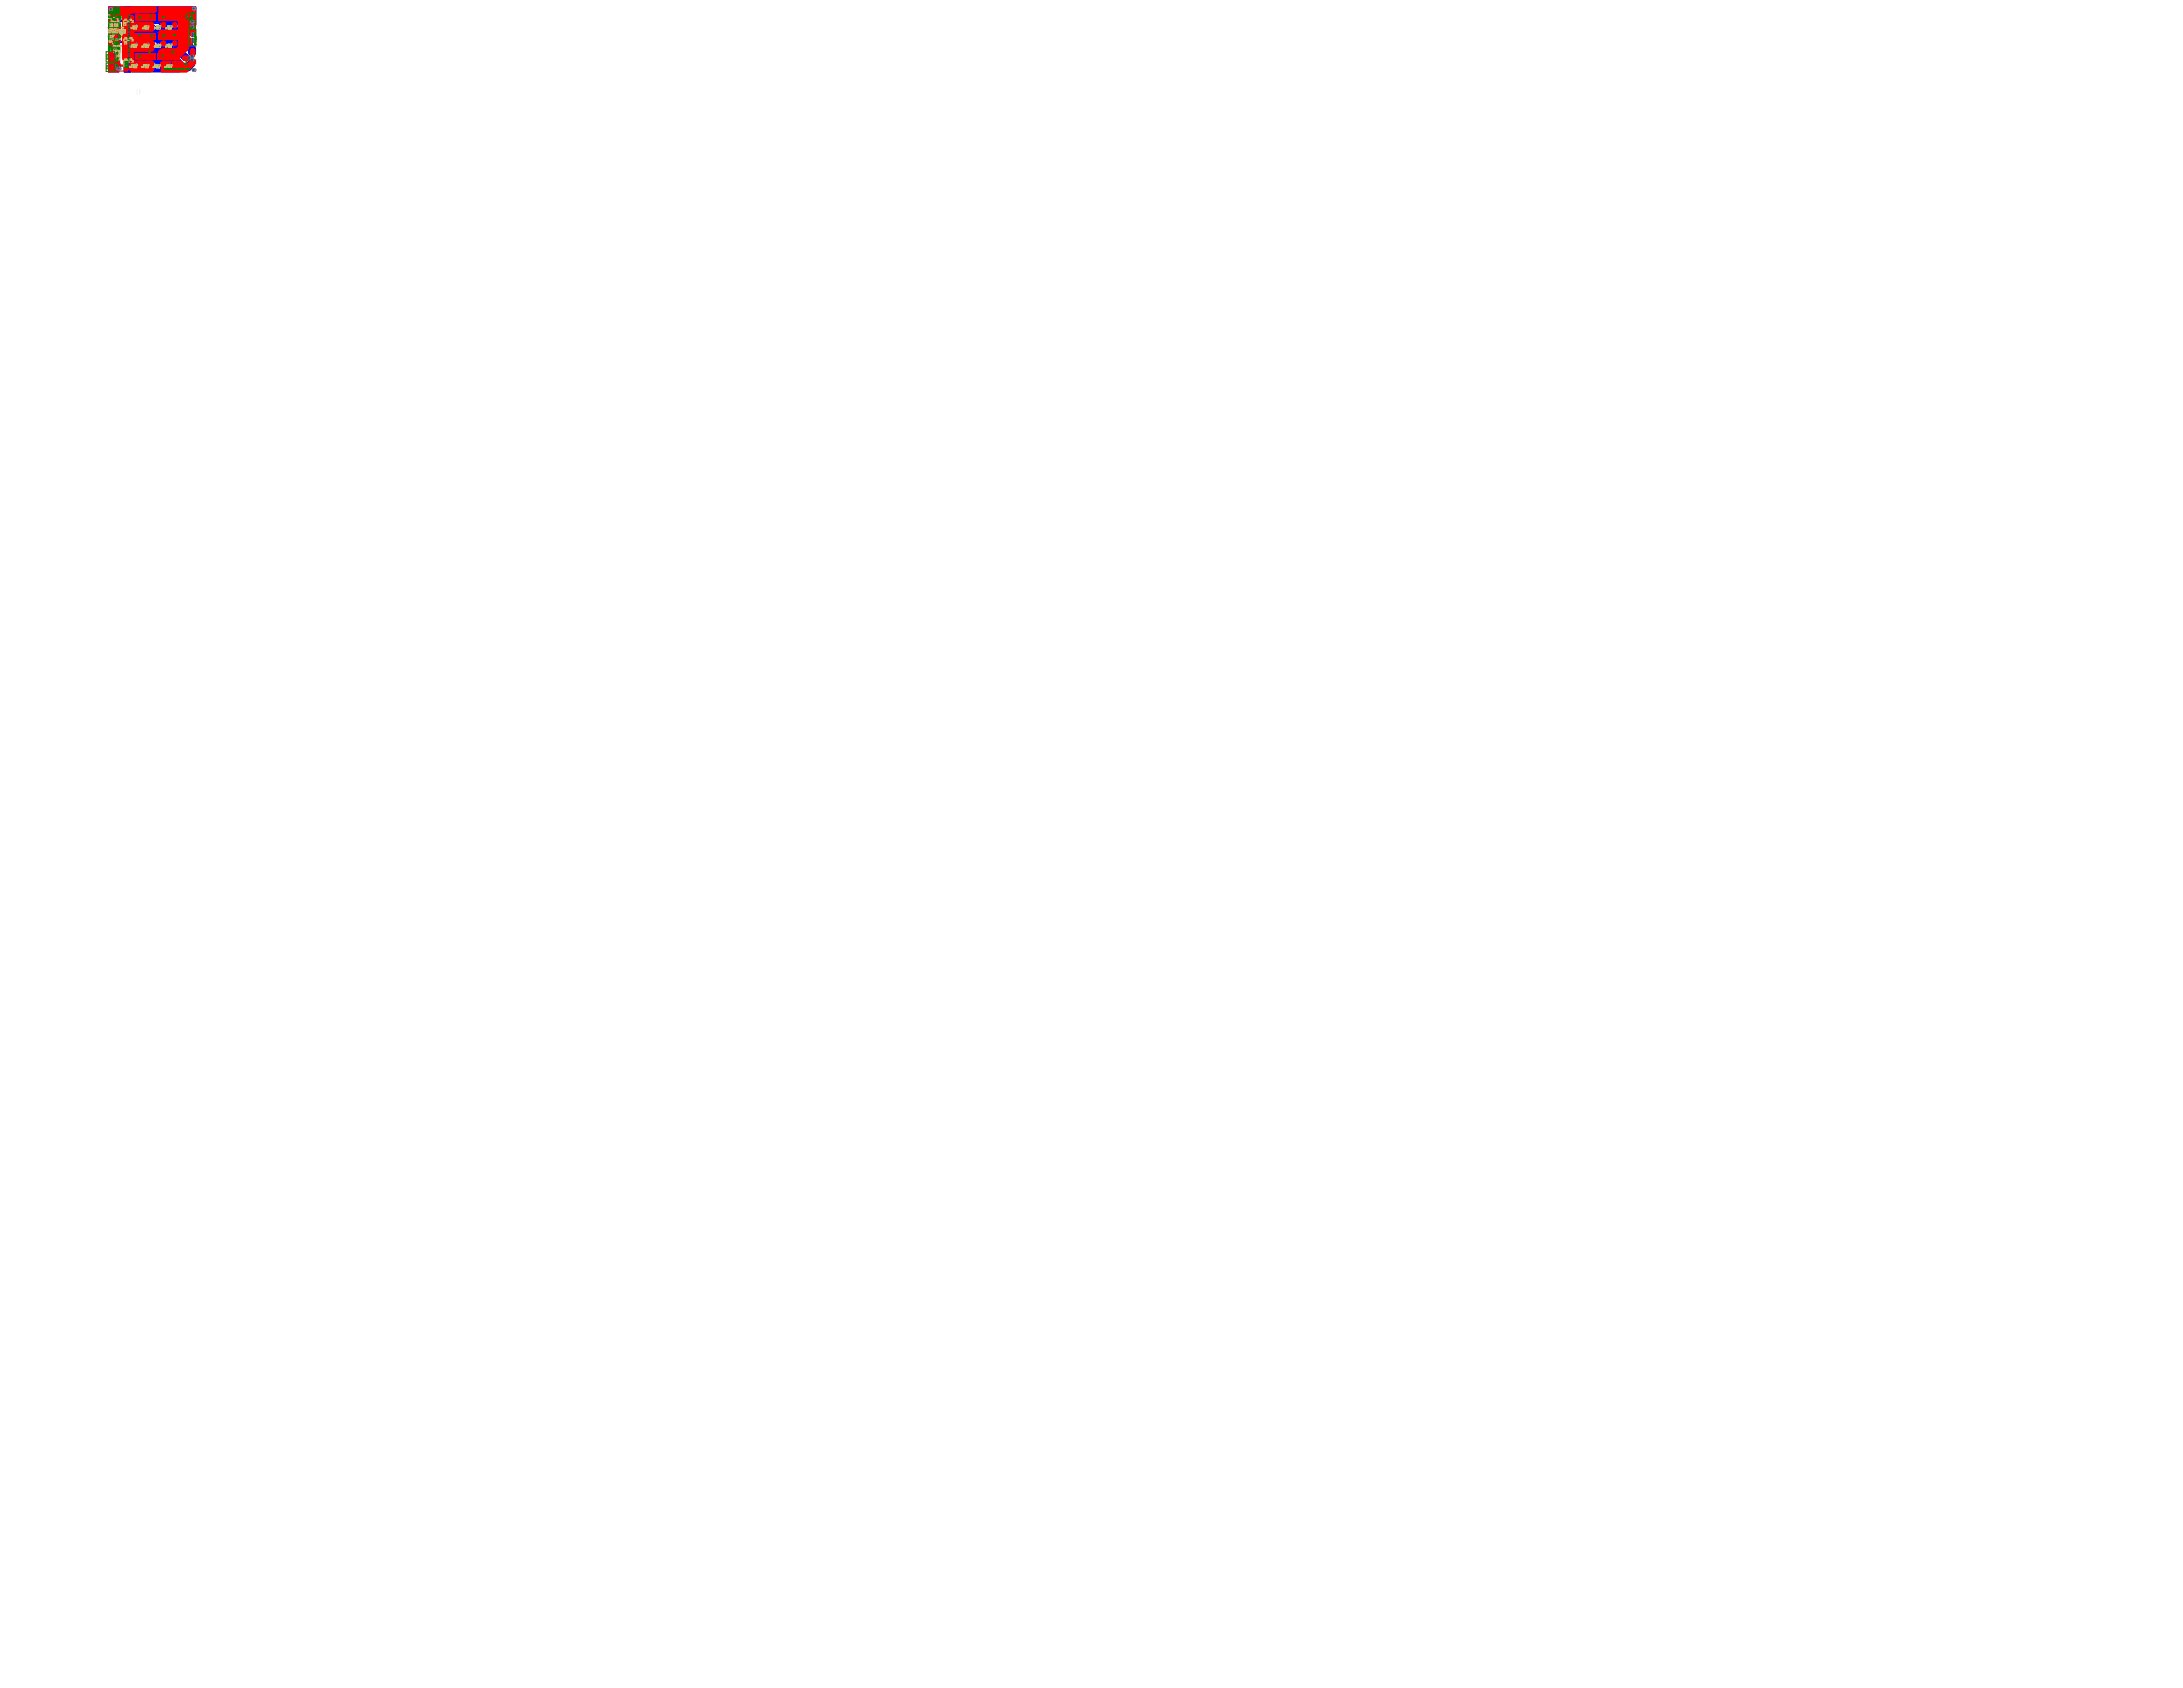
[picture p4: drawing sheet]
<svg xmlns="http://www.w3.org/2000/svg" width="558mm" height="432mm" viewBox="0 0 558 432" stroke-linecap="round" stroke-linejoin="round" font-family="sans-serif">
<g fill="#00f">
<path d="M32.1 16.6l.5-.2 .2 .5-.8-.1z"/>
<path d="M31.6 10.6h1.8v.2z"/>
<path d="M31.6 5.2h1.8v.9l-.4-.4h.2v-.4h-.9v.3z"/>
<path d="M31.6 16.9h1l.6 .4v-.2h.2v1.5h-1.8z"/>
<path d="M31.7 10.6h1.7l.2-.2h.9l5.1 .1 .2 .2h-5.2l-.3 .3h-.7l-.3-.3z"/>
<path d="M31.7 16.9h.9l.6 .4v-.2h.5v.4h10.4v-.9l.3 .5h.7l.8 .9v.6h-14.3z"/>
<path d="M31.7 5.2h1.7l.2 .5 .8-.1 .1 .2h5.9l.2 .2h-6.1l-.3 .3h-.6l-.6-.6h.2v-.4h-.9v.3z"/>
<path d="M31.6 16.1l1.8-.2v.5l-.5 .1v.5l-.1-.5-.5-.2h-.3l-.1 .5h-.3zM31.9 16.3l.1 .1zM31.9 16.4l.1 .1zM31.7 16.3l.1 .2z"/>
<path d="M31.6 5.9l.3 .3v.3l.5-.1 .3 .3h.7v3.8h-1.8zM31.8 6.2l.1 .1zM31.8 6.3l.1 .2zM32.3 10.1v.3h.9v-.3zM31.8 10.1l.1 .1zM31.8 10.3l.1 .1z"/>
<path d="M31.9 5.3l.4 .4h.6l.7 .7h.5l-.2 .2h-1.2l-1-.8zM31.8 5.5l.1 .2z"/>
<path d="M31.9 5.3l.4 .4h.6l.5 .5v.4h-.7l-.7-.4-.4-.4zM31.8 5.5l.1 .2z"/>
<path d="M31.6 10.9h.6l-.1 .4 1.3-.2v4.7l-.2 .2-1.6-.1zM32 11l.1 .1zM31.8 11l.1 .1zM32 11.1l.1 .1zM31.8 11.1l.1 .1zM32.4 15.5v.4h.8v-.4zM31.7 15.6l.3 .1zM31.9 15.7l.1 .1zM31.7 15.7l.1 .1z"/>
<path d="M31.7 5.9l.2 .3v.3l.5-.1 .3 .3h1.1v.9h10.4v-.7a.69 .69 0 0 0 .8 .3 .69 .69 0 0 0 .4-.7l.8 .7v3.1l-1.5-1.7-.6-.2-9.6-.1v1.9l-.9-.1-.2 .4h-1.7zM31.8 6.2l.1 .1zM31.8 6.3l.1 .2zM32.3 10.1v.3h.9v-.3zM31.8 10.1l.1 .1zM31.8 10.3l.1 .1z"/>
<path d="M31.7 10.9h.5l-.1 .4 1.3-.2 .5 .2-.1 1h10.4v-.7l.2 1.5 1.5 1.5v.3l-1.1-1.1-.5-.2h-9.8v1.7l-.3 .3-.6-.1-.4 .5h-1.5zM32 11l.1 .1zM31.8 11l.1 .1zM32 11.1l.1 .1zM31.8 11.1l.1 .1zM32.4 15.5v.4h.8v-.4zM31.7 15.6l.3 .1zM31.9 15.7l.1 .1zM31.7 15.7l.1 .1z"/>
<path d="M31.7 16.1l1.5-.1 .4-.3 .3 .2 .6-.3 5 .1 .2 .2-5.2 .1-.4 .4h-1l-.2 .6-.1-.5-.5-.2h-.3v.3l-.3 .2zM31.9 16.3l.1 .1zM31.9 16.4l.1 .1zM31.7 16.3l.1 .2z"/>
<path d="M27.7 1.6h5.7v3.5h-1.8v-1h-1.1v1v-.3h-.3l-.1 .2 .4 .3-1.8-.1-.1-.4h-.3l-.1 .6 .2 .3h.2l-.1-.4h1.6l.1 .2-1.3 .1h1.3v.4h.2v-.2l.1 .3h-2l-.1-.3h-.5l.1-.2-.3 .3 .2 .8 .3-.1 .3 .2h.4l-.4 .7v1.2l-.6 .1h.6l.3 .3h.8l.5-.3v-1.1l.3-.3h-.5l.1 1.3-.9 .3v-.3h-.5v-1.2l.5-.2-.1-.5h.6v.4l-.1-.3h-.3v.4l-.2 .3h-.3v.2l.3 .1 .2 .7 .3 .2-.1-.5-.3-.2 .8 .1v-.3h-.8l-.1-.2 .4 .1v-.2l-.3-.1 1-.2h-.3v-.5l-.3-.1 .1-.4h.5v.4h.3l.1-.3v5.2l-.1-.8-.6-.2v.3l.5-.1-.1 .8 .3 .1v.8l-.5-.1v.4l.5-.1v4.4a.53 .53 0 0 0-.7 .5 .53 .53 0 0 0 .7 .5v.5h-2.8v-10.5v3.9l.1-2 .1 .2h.3v-.3v.7h.3v-.5l.2 .2 1.7-.1h-.3l-.1-.3-.2 .3v-.3l-.3-.2-1.4-.1v.2l-.3 .1v-1.8l.3 .1v-.3h-.3v-.9l.1 .3h.3l.1-.5-.6 .1zM27.8 2.4a.55 .55 0 0 0 1.1 0 .55 .55 0 0 0-1.1 0zM29.1 2.4v2.1l.1-2zM28.5 4.4l.1 .1zM28.3 4.4l.1 .1zM30.3 4.4l.2 .1zM30.2 4.4l.1 .1zM27.8 4.3v.3h.3v-.3zM29.7 4.4v.2h.3v-.2zM28.3 4.5l.3 .1zM30.2 4.5v.2l.3-.1zM27.9 4.7l.2 .1zM27.8 4.7l.1 .1zM29.8 4.7l.1 .1zM29.7 4.7l.1 .1zM27.9 4.8l.2 .1zM27.8 4.8l.1 .1zM29.8 4.8l.1 .1zM29.7 4.8l.1 .1zM28.1 5.4v.1zM28.2 5.5l.1 .1zM28.1 5.5v.1zM29.8 5.7v.3h.3v-.3zM29.4 5.7v.3h.3v-.3zM29.1 5.7v.3h.3v-.3zM29.8 6.4l.4 .4zM29.8 7.5l.1 .1zM29.7 7.5v.1zM28 7.5l.1 .1zM27.9 7.5l.1 .1zM29.8 7.6l.1 .1zM29.7 7.6v.1zM28 7.6l.1 .1zM27.9 7.6l.1 .1zM28.7 7.9l.1 .1zM28.9 8l.1 .1zM28.7 8l.1 .1zM29.8 8.3l.1 .1zM29.7 8.3v.1zM29 8.3l.1 .1zM28.9 8.3v.1zM28 8.3l.1 .1zM27.9 8.3l.1 .1zM29.8 8.5l.1 .1zM29.7 8.5v.1zM29 8.5l.1 .1zM28.9 8.5v.1zM28 8.5l.1 .1zM27.9 8.5l.1 .1zM28.2 7.5v1.1h.2v-1.2zM29.2 8.7l.1 .1zM28.3 9.1v.3h.3v-.3zM27.9 9.1v.3h.3v-.3zM28.5 9.4l.1 .1zM28.4 9.4l.1 .1zM28.1 9.4l.1 .1zM27.9 9.4l.2 .1zM28.5 9.6h.1zM28.4 9.6h.1zM27.9 9.6h.2zM28.1 10.3l.1 .2zM28 10.3v.2zM28.1 10.5l.1 .1zM28 10.5v.1zM29.1 10.6v.4l.7-.1-.1-.5-.2 .3zM28.8 10.6l.1 .2zM28.6 10.6l.1 .2zM28.8 10.8l.1 .1zM28.6 10.8l.1 .1zM28.3 11.3l-.1 1.4h.3v-.6l.1 2.5v-.9h.2v-2.2l-.2-.1 .4-.1zM30.1 11.5l.1 .1zM29.8 11.5l.1 .1zM29.7 11.5l.1 .1zM29 11.5l-.1 3.1 1.1 .8h.3v-.3l-.4 .1-.2-.4-.4 .1-.3-.3v-1.9h.2v-.3h.1v.8l.4-.1 .3 .2-.5 .2v.3h.3l.1-.3 .4 .1v-.3h-.2l-.1-.5-.4 .2-.1-.6 .2-.1v.4l.3 .1-.1-.5h.4h-1.1v-.5h-.2zM30.2 11.6l.1 .1zM30.1 11.6l.1 .1zM29.8 11.6l.1 .1zM29.7 11.6l.1 .1zM29.3 11.8v.3h.3v-.2l.8 .2v-.3zM30.2 12.9l.1 .1zM30 12.9l.1 .1zM29.1 12.9l.1 .1zM30.2 13l.1 .1zM30 13l.1 .1zM29.1 13l.1 .1zM29.6 14v.2l.8 .1v.5h-.4v.3h.3l.2-.2v-.7l-.3-.1 .1-.5h-.3l.1 .5zM29.6 14.4v.3l.7-.1v-.2zM29.7 15.2l.1 .1zM29.6 15.4l.1 .1zM29.5 16.4v.3h.3v-.3zM28.2 12.8l.1 3.5 .6 .6h.7l.1 .2 .1-.2 .5-.1h-1.4l-.5-.5 .1-3.5zM29.5 17.4a.15 .15 0 0 0 .3 0 .15 .15 0 0 0-.3 0zM29.7 17.7l.1 .1zM29.6 17.9l.1 .1z"/>
<path d="M31.7 1.6h18.5l.1 4.8-.3 .2a.95 .95 0 0 0-1.6 .2l-.3-.8-2.2-2.2-.6-.2h-10.8l-.1 1.8-.7-.1-.2-.2h-1.8zM49.6 1.7v.5h.5l-.2-.3zM49.2 1.9l-.1 .3h.4v-.5zM49.6 2.2v.5l.3-.1 .2-.4zM49.1 2.2l.1 .4 .3 .1v-.5zM48.8 4.1l.1 .1zM48.7 4.3l.1 .1zM47.8 4.1v.3h.3v-.3zM49.2 5.1v.4h.5l-.1-.3zM48.8 5.2l-.1 .3h.5v-.4zM49.2 5.6v.4l.4-.1 .1-.3zM48.7 5.6l.1 .3 .4 .1v-.4z"/>
</g>
<g fill="none" stroke="#00f" stroke-width=".26">
<path d="M27.8 8h.2M27.9 9.9h.1M28 5.7l-.2 .2 .1 .3M28 6.5l.6 .3h1l.1 .3M28.1 9.9h1.5M28.1 9.5h.4M28.2 6.8l-.5 .1 .1 5.1M28.2 9.7h1.3M28.3 7.6v.9M28.3 6l.2 .1M28.4 4.7l-.5 .1 .3 .2v.5M28.4 12.9v3.4l.5 .5"/>
<path d="M28.4 10.1v.4M28.4 10.1h.1M28.4 10.1l.3 .1M28.4 5.5h.1M28.4 5v.5M28.5 5.3h.1M28.5 10.8h.2l.1 .3 .4 .2M28.5 11.6v.5M28.6 5.2h.1M28.6 11.4v3.1M28.7 11.5v2.2M28.9 7.1l-.3 .4v1.2l.4 .2"/>
<path d="M28.9 11.3h-.5v1.3M28.9 11.7v2.9l.4 .3h.4M29 6.8v.2M29 11.6l-.1 .1M29 3.9l-.3 .2v.3l-.3 .1 .3 .3M29.1 11.9v.7M29.1 2.5v2M29.2 9.8v.3M29.3 12.3l.1 .2v.5h.4M29.3 7.7h-.4l.6 1M29.3 8h.5M29.4 6.5v.3"/>
<path d="M29.4 11.9h.8M29.7 10.5v.3h-.5M29.7 15l.4 .2M29.7 14.1l.4 .1M29.7 14.5h.4M29.8 8.5l-.1 .4h-.4M29.8 12.4v.2M29.8 4.8h.3M29.8 13h.1M29.8 13.1l.2 .1M29.9 6.4l.2 .4M30 10.8h.4l.1 .8v5l.3 .3h1.9l.5 .4"/>
<path d="M30 12.8l.1 .2M30.1 7.3h-.9l-.1 .3M30.1 7.6l-.1 1.3-1.2 .1-.3-.2h-.5M30.1 6.8h.1M30.1 13.5l-.4 .2M30.1 13.8v.4M30.1 14.9h.3M30.1 12.6h.3M30.1 14.2h.3v.7M30.2 5.3l.5 .5v4.9l1.5 .1 .1 .3M30.2 12.3h-.8M30.2 16.8h.1"/>
<path d="M30.3 5.5l.3 .4v10.7l.3 .2h1l.2-.4h.6l.3 .7h1M30.3 10.2h.1M30.3 7.4l-.2 .2M30.3 7.4h.1M30.4 5.2l.2 .3M30.4 14.9h.1M30.5 6.2v.1M30.5 5.2h3l.3 .3M30.6 5.5h.1M30.6 5.5h.7l.8 .8h.3l.3 .3h1.2l.2 .6M30.7 5.3h.1M30.7 5.3h1.2l.4 .4h.7l.6 .7"/>
<path d="M30.8 6.1v4.4l2.6 .1 .3-.3M30.8 10.7l2.5 .1 .3 .3M32.1 17.4l.2 .2M32.3 11.1h1.1l.5 .2 .2 .6M32.3 11.1h.1M32.5 16.7v.1M32.5 5.5h.6M32.5 15.7h.6M32.5 10.3h.6M33.1 16.4l-.1 .6M33.5 5.9l.1 .1M33.7 15.7l-.5 .3h-1.5"/>
<path d="M34.1 7.2h.1M34.1 7.2l.2 .2M34.5 15.4l-.3 .3h-.4M34.6 6.7l-.1 .5h-.4M34.7 11.4l-.2 .5h-.4l.2 .3M34.7 16.6l-.1 .5h-.4l.2 .2M34.9 6.7v.5M35 11.4v.5M35 16.6v.5M35.3 10.1l-1.5 .2M37.6 6.8l-.1 .4h-.4l-.2 .2M37.6 16.6l-.1 .5h-.4l-.2 .2"/>
<path d="M37.7 11.5l-.2 .4h-.4l-.2 .3M37.9 6.8v.4M38 16.6v.5M38 11.5v.4M38 11.1l.9 .8h1.2M39.3 6.4l1 1M39.7 15.9l.4 .5h.8a.9 .9 0 0 0 .6 .7 .9 .9 0 0 0 .9-.3l.2-.4h1.3l.2 .1-.1 1.1M39.8 10.7l.4 .4h.8l.2 .5 .4 .4h.5l.4-.4 .1-.5h1.4l.1 1-.2 .2M39.8 16.4l.2 .2v.6M40 17.2l.3 .2M40.6 16.7l-.2 .5h-.4M40.6 6l.6 .5v.3l.4 .4h.6l.5-.8h1.2l.2 1-.2 .2"/>
<path d="M40.7 6.7l-.2 .5h-.4M40.7 11.5l-.2 .4h-.4l.2 .3M40.9 16.7v.6M41 6.7v.5M41 11.5v.4M42.9 12l-1.7 .2M43.6 11.4v.3l-.5 .2M43.6 6.8l-.2 .5-2.1 .1M43.6 16.7l-.1 .5-2.2 .2M43.9 6.8v.4M43.9 11.4v.5M43.9 7.2h.1"/>
<path d="M43.9 12.3h.1M43.9 16.7v.6"/>
</g>
<path d="M44.1 14.6l.7 .7M49.1 12.6v.8" fill="none" stroke="#00f" stroke-width="2.1"/>
<path d="M41.9 6.1v.4M44.8 6.2v.4" fill="none" stroke="#00f" stroke-width="1.3"/>
<path d="M44 9.3l.7 .8M47.4 14.6l.2 .1" fill="none" stroke="#00f" stroke-width="1.9"/>
<path d="M49.3 7.1v1.6" fill="none" stroke="#00f" stroke-width="1.7"/>
<circle cx="44.7" cy="10.1" r=".95" fill="#00f"/>
<path d="M44.5 10.1h.2" fill="none" stroke="#00f" stroke-width="1.9"/>
<circle cx="44.5" cy="10.1" r=".95" fill="#00f"/>
<path d="M44.3 10.1h.2" fill="none" stroke="#00f" stroke-width="1.9"/>
<circle cx="44.3" cy="10.1" r=".95" fill="#00f"/>
<path d="M42.3 10.1h2" fill="none" stroke="#00f" stroke-width="1.9"/>
<circle cx="42.3" cy="10.1" r=".95" fill="#00f"/>
<path d="M42.1 10.1h.2" fill="none" stroke="#00f" stroke-width="1.9"/>
<circle cx="42.1" cy="10.1" r=".95" fill="#00f"/>
<path d="M42 10.1h.1" fill="none" stroke="#00f" stroke-width="1.9"/>
<circle cx="42" cy="10.1" r=".95" fill="#00f"/>
<path d="M41.8 10.1h.2" fill="none" stroke="#00f" stroke-width="1.9"/>
<circle cx="41.8" cy="10.1" r=".95" fill="#00f"/>
<path d="M41.6 10.1h.2" fill="none" stroke="#00f" stroke-width="1.9"/>
<circle cx="41.6" cy="10.1" r=".95" fill="#00f"/>
<path d="M41.5 10.1h.1" fill="none" stroke="#00f" stroke-width="1.9"/>
<circle cx="41.5" cy="10.1" r=".95" fill="#00f"/>
<path d="M41.7 16v.5M41.9 10.9v.4M44.8 10.1v1.2M44.8 15.8v.7" fill="none" stroke="#00f" stroke-width="1.3"/>
<path d="M39.9 4.7h5.3l2.1 2.1M40.9 4.8l.5 .5h4.3M44.1 14.6h-4.1l.6 .7h4.2l1.9 1.9h1.3l.9-.9M47.3 6.9v3.9l1.8 1.7" fill="none" stroke="#00f" stroke-width="2.1"/>
<g fill="none" stroke="#00f" stroke-width=".26">
<path d="M27.9 6.2h2.6M28.5 6.1h2M28.5 5.3h1.7M28.6 5.2h1.8M28.7 10.2h1.6M28.7 4.8h1.1M28.9 16.8h1.3M30.3 5.5h-1.3M32.3 17.6h11.7M32.4 7.6h11.5M32.5 12.3h11.4M33.1 16.4h6.7"/>
<path d="M33.6 11.1h4.4M33.6 6.4h5.7M33.6 6h7M33.8 5.5h1.3M34.3 7.4h2.6M34.3 12.2h2.6M34.4 17.3h2.5M34.5 15.9h5.2M34.5 10.7h5.3M40.3 17.4h1M40.3 12.2h.9M40.3 7.4h1"/>
</g>
<path d="M44 9.3h-4.2l.8 .8h.9M44.8 10.1l.5 .5v2l2.1 2.1" fill="none" stroke="#00f" stroke-width="1.9"/>
<path d="M34.4 2.6h13.7" fill="none" stroke="#00f" stroke-width="1.7"/>
<g fill="#00f">
<path d="M34.5 13.6h5.5v2.1h-5.5z" fill-rule="evenodd"/>
<path d="M34.5 8.4h5.5v2.1h-5.5z" fill-rule="evenodd"/>
<path d="M34.5 3.6h5.5v2.2h-5.5z" fill-rule="evenodd"/>
</g>
<g fill="#808080">
<circle cx="38" cy="6.6" r=".01"/>
<circle cx="38" cy="11.3" r=".01"/>
<circle cx="35" cy="11.3" r=".01"/>
<circle cx="41" cy="11.3" r=".01"/>
<circle cx="43.9" cy="11.3" r=".01"/>
<circle cx="35.1" cy="22.9" r=".01"/>
<circle cx="35.2" cy="22.9" r=".01"/>
<circle cx="35.2" cy="23" r=".01"/>
<circle cx="35.1" cy="23" r=".01"/>
<circle cx="35" cy="23" r=".01"/>
<circle cx="35" cy="22.9" r=".01"/>
<circle cx="35" cy="23.2" r=".01"/>
<circle cx="35" cy="23.3" r=".01"/>
<circle cx="35.1" cy="23.3" r=".01"/>
<circle cx="35.2" cy="23.3" r=".01"/>
<circle cx="35.2" cy="23.2" r=".01"/>
<circle cx="35.1" cy="23.2" r=".01"/>
<circle cx="35" cy="23.4" r=".01"/>
<circle cx="35.2" cy="23.4" r=".01"/>
<circle cx="35.1" cy="23.4" r=".01"/>
<circle cx="35" cy="23.7" r=".01"/>
<circle cx="35.2" cy="23.7" r=".01"/>
<circle cx="35.1" cy="23.7" r=".01"/>
<circle cx="35" cy="24" r=".01"/>
<circle cx="35" cy="24.1" r=".01"/>
<circle cx="35.1" cy="24.1" r=".01"/>
<circle cx="35.2" cy="24.1" r=".01"/>
<circle cx="35.2" cy="24" r=".01"/>
<circle cx="35.1" cy="24" r=".01"/>
<circle cx="35.7" cy="22.9" r=".01"/>
<circle cx="35.8" cy="22.9" r=".01"/>
<circle cx="35.6" cy="22.9" r=".01"/>
<circle cx="35.7" cy="23" r=".01"/>
<circle cx="35.6" cy="23" r=".01"/>
<circle cx="35.8" cy="23" r=".01"/>
<circle cx="35.8" cy="23.3" r=".01"/>
<circle cx="35.6" cy="23.2" r=".01"/>
<circle cx="35.8" cy="23.2" r=".01"/>
<circle cx="35.6" cy="23.4" r=".01"/>
<circle cx="35.8" cy="23.4" r=".01"/>
<circle cx="35.7" cy="23.4" r=".01"/>
<circle cx="35.6" cy="23.7" r=".01"/>
<circle cx="35.8" cy="23.7" r=".01"/>
<circle cx="35.7" cy="23.7" r=".01"/>
<circle cx="35.8" cy="24.1" r=".01"/>
<circle cx="35.6" cy="24.1" r=".01"/>
<circle cx="35.7" cy="24.1" r=".01"/>
<circle cx="35.6" cy="24" r=".01"/>
<circle cx="35.8" cy="24" r=".01"/>
<circle cx="35.7" cy="24" r=".01"/>
<circle cx="35.7" cy="23.3" r=".01"/>
<circle cx="35.6" cy="23.3" r=".01"/>
<circle cx="35.7" cy="23.2" r=".01"/>
<circle cx="43.9" cy="16.5" r=".01"/>
<circle cx="30.4" cy="12.6" r=".01"/>
<circle cx="31.7" cy="6.3" r=".01"/>
<circle cx="29" cy="5.5" r=".01"/>
<circle cx="29" cy="3.9" r=".02"/>
</g>
<g fill="#808080">
<circle cx="28.3" cy="4.6" r=".02"/>
<circle cx="30.2" cy="4.6" r=".02"/>
<circle cx="30.3" cy="2.4" r=".01"/>
<circle cx="29.7" cy="8.4" r=".02"/>
<circle cx="28.5" cy="9.5" r=".02"/>
<circle cx="29.1" cy="11.2" r=".01"/>
<circle cx="28.4" cy="10.7" r=".01"/>
<circle cx="28.4" cy="11.6" r=".01"/>
<circle cx="28.4" cy="12" r=".01"/>
<circle cx="31.7" cy="15.5" r=".01"/>
<circle cx="29.1" cy="13" r=".01"/>
<circle cx="27.9" cy="8.7" r=".01"/>
<circle cx="28.3" cy="8.2" r=".01"/>
<circle cx="30.2" cy="6.4" r=".02"/>
<circle cx="29" cy="6.3" r=".02"/>
<circle cx="27.9" cy="7" r=".02"/>
<circle cx="27.9" cy="6" r=".02"/>
<circle cx="29.2" cy="7.1" r=".01"/>
<circle cx="29.2" cy="5.7" r=".02"/>
<circle cx="30.2" cy="5.7" r=".02"/>
<circle cx="28.2" cy="7.5" r=".01"/>
<circle cx="30.2" cy="7.4" r=".01"/>
<circle cx="29.4" cy="9.7" r=".01"/>
<circle cx="29.4" cy="8.7" r=".01"/>
<circle cx="28.8" cy="7.6" r=".01"/>
<circle cx="29" cy="7.5" r=".01"/>
<circle cx="30" cy="7.3" r=".01"/>
<circle cx="29.2" cy="10" r=".01"/>
<circle cx="30.2" cy="10.2" r=".01"/>
<circle cx="28.9" cy="8.8" r=".02"/>
<circle cx="28.8" cy="6.7" r=".02"/>
<circle cx="28.3" cy="5" r=".02"/>
<circle cx="30.2" cy="16.8" r=".01"/>
<circle cx="27.8" cy="8" r=".01"/>
<circle cx="29.1" cy="2.5" r=".01"/>
<circle cx="27.8" cy="4.4" r=".02"/>
<circle cx="29.7" cy="4.4" r=".02"/>
<circle cx="29.5" cy="8" r=".01"/>
<circle cx="27.9" cy="9.9" r=".02"/>
<circle cx="29.6" cy="10.4" r=".01"/>
<circle cx="30.2" cy="12.3" r=".01"/>
<circle cx="29.8" cy="12.4" r=".01"/>
<circle cx="29.4" cy="12.3" r=".01"/>
<circle cx="29.9" cy="9.9" r=".01"/>
<circle cx="28.9" cy="11.3" r=".01"/>
<circle cx="28.7" cy="13.7" r=".01"/>
<circle cx="28.7" cy="11.5" r=".01"/>
<circle cx="28.6" cy="11.4" r=".01"/>
<circle cx="29.1" cy="12.6" r=".01"/>
<circle cx="29" cy="11.5" r=".01"/>
<circle cx="28.6" cy="14.5" r=".01"/>
<circle cx="30" cy="13.2" r=".01"/>
<circle cx="29.2" cy="12.3" r=".01"/>
<circle cx="43.9" cy="6.6" r=".01"/>
<circle cx="41" cy="6.6" r=".01"/>
<circle cx="35" cy="6.6" r=".01"/>
<circle cx="28.6" cy="5.2" r=".01"/>
<circle cx="28.4" cy="5.2" r=".01"/>
<circle cx="30.5" cy="5.1" r=".01"/>
<circle cx="29.9" cy="12.8" r=".01"/>
<circle cx="27.9" cy="5.7" r=".01"/>
<circle cx="29.9" cy="6.4" r=".01"/>
<circle cx="30.5" cy="6.3" r=".01"/>
<circle cx="30.6" cy="5.3" r=".01"/>
<circle cx="27.7" cy="11.9" r=".01"/>
<circle cx="30.1" cy="6.7" r=".01"/>
<circle cx="29.6" cy="5.7" r=".02"/>
<circle cx="29.9" cy="5.7" r=".02"/>
<circle cx="30.4" cy="6.1" r=".01"/>
<circle cx="49.2" cy="17.6" r=".05"/>
</g>
<circle cx="49.2" cy="17.6" r=".02" fill="#a6968d"/>
<circle cx="49.8" cy="18.1" r=".05" fill="#808080"/>
<circle cx="49.8" cy="18.2" r=".02" fill="#a6968d"/>
<circle cx="49.8" cy="17.6" r=".06" fill="#808080"/>
<circle cx="49.8" cy="17.6" r=".02" fill="#a6968d"/>
<circle cx="49.2" cy="18.1" r=".05" fill="#808080"/>
<circle cx="49.2" cy="18.1" r=".02" fill="#a6968d"/>
<circle cx="49.1" cy="17.9" r=".05" fill="#808080"/>
<circle cx="49.1" cy="17.9" r=".02" fill="#a6968d"/>
<circle cx="49.9" cy="17.9" r=".05" fill="#808080"/>
<circle cx="49.9" cy="17.9" r=".02" fill="#a6968d"/>
<circle cx="49.5" cy="18.3" r=".05" fill="#808080"/>
<circle cx="49.5" cy="18.2" r=".02" fill="#a6968d"/>
<circle cx="49.5" cy="17.5" r=".05" fill="#808080"/>
<circle cx="28.1" cy="2" r=".06" fill="#808080"/>
<circle cx="28" cy="2" r=".02" fill="#a6968d"/>
<circle cx="28.6" cy="2.6" r=".06" fill="#808080"/>
<circle cx="28.6" cy="2.6" r=".02" fill="#a6968d"/>
<circle cx="28.6" cy="2" r=".06" fill="#808080"/>
<circle cx="28.6" cy="2" r=".02" fill="#a6968d"/>
<circle cx="28.1" cy="2.6" r=".06" fill="#808080"/>
<circle cx="28" cy="2.6" r=".02" fill="#a6968d"/>
<circle cx="27.9" cy="2.3" r=".05" fill="#808080"/>
<circle cx="27.9" cy="2.3" r=".02" fill="#a6968d"/>
<circle cx="28.7" cy="2.3" r=".05" fill="#808080"/>
<circle cx="28.7" cy="2.3" r=".02" fill="#a6968d"/>
<circle cx="28.3" cy="2.7" r=".05" fill="#808080"/>
<circle cx="28.3" cy="2.7" r=".02" fill="#a6968d"/>
<circle cx="28.3" cy="1.9" r=".05" fill="#808080"/>
<circle cx="28.3" cy="1.9" r=".02" fill="#a6968d"/>
<g fill="#808080">
<circle cx="31.7" cy="16.4" r=".01"/>
<circle cx="31.7" cy="10.2" r=".01"/>
<circle cx="31.7" cy="5.5" r=".01"/>
<circle cx="30.3" cy="17.2" r=".06"/>
</g>
<circle cx="30.3" cy="17.9" r=".06" fill="#808080"/>
<circle cx="30.3" cy="17.9" r=".02" fill="#a6968d"/>
<circle cx="30.7" cy="17.6" r=".06" fill="#808080"/>
<circle cx="30.7" cy="17.6" r=".02" fill="#a6968d"/>
<circle cx="29.9" cy="17.6" r=".05" fill="#808080"/>
<circle cx="29.9" cy="17.6" r=".02" fill="#a6968d"/>
<circle cx="30" cy="17.8" r=".05" fill="#808080"/>
<circle cx="30" cy="17.8" r=".02" fill="#a6968d"/>
<circle cx="30.6" cy="17.3" r=".05" fill="#808080"/>
<circle cx="30.6" cy="17.3" r=".02" fill="#a6968d"/>
<circle cx="30.6" cy="17.8" r=".05" fill="#808080"/>
<circle cx="30.6" cy="17.8" r=".02" fill="#a6968d"/>
<circle cx="30" cy="17.3" r=".05" fill="#808080"/>
<circle cx="30" cy="17.3" r=".02" fill="#a6968d"/>
<g fill="#808080">
<circle cx="33.2" cy="17.2" r=".01"/>
<circle cx="30.8" cy="6.1" r=".01"/>
<circle cx="40.9" cy="16.6" r=".01"/>
<circle cx="31.6" cy="16" r=".01"/>
<circle cx="32.4" cy="16.7" r=".01"/>
<circle cx="30.8" cy="10.7" r=".01"/>
<circle cx="38" cy="16.5" r=".01"/>
<circle cx="32.9" cy="16.9" r=".01"/>
<circle cx="35" cy="16.4" r=".01"/>
<circle cx="34.1" cy="2" r=".02"/>
<circle cx="34.3" cy="2" r=".02"/>
<circle cx="34.5" cy="2" r=".02"/>
<circle cx="34.7" cy="2" r=".02"/>
<circle cx="35" cy="2" r=".02"/>
<circle cx="35.2" cy="2" r=".02"/>
<circle cx="35.4" cy="2" r=".02"/>
<circle cx="35.6" cy="2" r=".02"/>
<circle cx="35.8" cy="2" r=".02"/>
<circle cx="36" cy="2" r=".02"/>
<circle cx="36.2" cy="2" r=".02"/>
<circle cx="36.4" cy="2" r=".02"/>
<circle cx="36.6" cy="2" r=".02"/>
<circle cx="36.8" cy="2" r=".02"/>
<circle cx="37.1" cy="2" r=".02"/>
<circle cx="37.3" cy="2" r=".02"/>
<circle cx="37.3" cy="2.2" r=".02"/>
<circle cx="37.1" cy="2.2" r=".02"/>
<circle cx="36.8" cy="2.2" r=".02"/>
<circle cx="36.4" cy="2.2" r=".02"/>
<circle cx="36.2" cy="2.2" r=".02"/>
<circle cx="35.8" cy="2.2" r=".02"/>
<circle cx="35.6" cy="2.2" r=".02"/>
<circle cx="35.4" cy="2.2" r=".02"/>
<circle cx="35" cy="2.2" r=".02"/>
<circle cx="34.7" cy="2.2" r=".02"/>
<circle cx="34.3" cy="2.2" r=".02"/>
<circle cx="34.1" cy="2.2" r=".02"/>
<circle cx="37.3" cy="2.4" r=".02"/>
<circle cx="37.1" cy="2.4" r=".02"/>
<circle cx="36.8" cy="2.4" r=".02"/>
<circle cx="36.4" cy="2.4" r=".02"/>
<circle cx="36.2" cy="2.4" r=".02"/>
</g>
<g fill="#808080">
<circle cx="35.8" cy="2.4" r=".02"/>
<circle cx="35.6" cy="2.4" r=".02"/>
<circle cx="35.4" cy="2.4" r=".02"/>
<circle cx="35" cy="2.4" r=".02"/>
<circle cx="34.7" cy="2.4" r=".02"/>
</g>
<g fill="#808080">
<circle cx="34.3" cy="2.4" r=".02"/>
<circle cx="34.1" cy="2.4" r=".02"/>
<circle cx="37.3" cy="2.6" r=".02"/>
<circle cx="37.1" cy="2.6" r=".02"/>
<circle cx="36.8" cy="2.6" r=".02"/>
<circle cx="36.6" cy="2.6" r=".03"/>
<circle cx="36" cy="2.6" r=".03"/>
<circle cx="35.8" cy="2.6" r=".02"/>
<circle cx="35.6" cy="2.6" r=".02"/>
<circle cx="35.4" cy="2.6" r=".02"/>
<circle cx="35.2" cy="2.6" r=".03"/>
<circle cx="34.5" cy="2.6" r=".03"/>
<circle cx="34.3" cy="2.6" r=".02"/>
<circle cx="34.1" cy="2.6" r=".02"/>
<circle cx="37.3" cy="2.8" r=".02"/>
<circle cx="37.1" cy="2.8" r=".02"/>
<circle cx="36.8" cy="2.8" r=".02"/>
<circle cx="36.6" cy="2.8" r=".02"/>
<circle cx="36.4" cy="2.8" r=".02"/>
<circle cx="36.2" cy="2.8" r=".02"/>
<circle cx="36" cy="2.8" r=".02"/>
<circle cx="35.8" cy="2.8" r=".02"/>
<circle cx="35.6" cy="2.8" r=".02"/>
<circle cx="35.4" cy="2.8" r=".02"/>
<circle cx="35.2" cy="2.8" r=".02"/>
<circle cx="35" cy="2.8" r=".02"/>
<circle cx="34.7" cy="2.8" r=".02"/>
<circle cx="34.5" cy="2.8" r=".02"/>
<circle cx="34.3" cy="2.8" r=".02"/>
<circle cx="34.1" cy="2.8" r=".02"/>
<circle cx="37.3" cy="3" r=".02"/>
<circle cx="37.1" cy="3" r=".02"/>
<circle cx="36.8" cy="3" r=".02"/>
<circle cx="36.6" cy="3" r=".02"/>
<circle cx="36.4" cy="3" r=".02"/>
<circle cx="36.2" cy="3" r=".02"/>
<circle cx="36" cy="3" r=".02"/>
<circle cx="35.8" cy="3" r=".02"/>
<circle cx="35.6" cy="3" r=".02"/>
<circle cx="35.4" cy="3" r=".02"/>
<circle cx="35.2" cy="3" r=".02"/>
<circle cx="35" cy="3" r=".02"/>
<circle cx="34.7" cy="3" r=".02"/>
<circle cx="34.5" cy="3" r=".02"/>
<circle cx="34.3" cy="3" r=".02"/>
<circle cx="34.1" cy="3" r=".02"/>
<circle cx="37.5" cy="3" r=".02"/>
<circle cx="37.7" cy="3" r=".02"/>
<circle cx="37.9" cy="3" r=".02"/>
<circle cx="38.1" cy="3" r=".02"/>
<circle cx="38.3" cy="3" r=".02"/>
<circle cx="38.5" cy="3" r=".02"/>
<circle cx="38.7" cy="3" r=".02"/>
<circle cx="37.5" cy="2.8" r=".02"/>
<circle cx="37.7" cy="2.8" r=".02"/>
<circle cx="37.9" cy="2.8" r=".02"/>
<circle cx="38.1" cy="2.8" r=".02"/>
<circle cx="38.3" cy="2.8" r=".02"/>
<circle cx="38.5" cy="2.8" r=".02"/>
<circle cx="38.7" cy="2.8" r=".02"/>
<circle cx="37.5" cy="2.6" r=".02"/>
<circle cx="38.1" cy="2.6" r=".03"/>
<circle cx="38.3" cy="2.6" r=".02"/>
<circle cx="38.5" cy="2.6" r=".02"/>
<circle cx="38.7" cy="2.6" r=".02"/>
<circle cx="37.5" cy="2.4" r=".02"/>
<circle cx="37.7" cy="2.4" r=".02"/>
</g>
<g fill="#808080">
<circle cx="37.9" cy="2.4" r=".02"/>
<circle cx="38.3" cy="2.4" r=".02"/>
<circle cx="38.5" cy="2.4" r=".02"/>
<circle cx="38.7" cy="2.4" r=".02"/>
<circle cx="37.5" cy="2.2" r=".02"/>
<circle cx="37.7" cy="2.2" r=".02"/>
<circle cx="37.9" cy="2.2" r=".02"/>
<circle cx="38.3" cy="2.2" r=".02"/>
<circle cx="38.5" cy="2.2" r=".02"/>
<circle cx="38.7" cy="2.2" r=".02"/>
<circle cx="38.7" cy="2" r=".02"/>
<circle cx="38.5" cy="2" r=".02"/>
<circle cx="38.3" cy="2" r=".02"/>
<circle cx="38.1" cy="2" r=".02"/>
<circle cx="37.9" cy="2" r=".02"/>
<circle cx="37.7" cy="2" r=".02"/>
<circle cx="37.5" cy="2" r=".02"/>
<circle cx="34.8" cy="5" r=".02"/>
<circle cx="35" cy="5" r=".03"/>
<circle cx="35.2" cy="5" r=".02"/>
<circle cx="35.5" cy="5" r=".02"/>
<circle cx="35.7" cy="5" r=".02"/>
<circle cx="35.9" cy="5" r=".02"/>
<circle cx="36.5" cy="5" r=".03"/>
<circle cx="36.7" cy="5" r=".02"/>
<circle cx="34.6" cy="4.8" r=".02"/>
<circle cx="34.8" cy="4.8" r=".02"/>
<circle cx="35" cy="4.8" r=".02"/>
<circle cx="35.2" cy="4.8" r=".02"/>
<circle cx="35.5" cy="4.8" r=".02"/>
<circle cx="35.7" cy="4.8" r=".02"/>
<circle cx="35.9" cy="4.8" r=".02"/>
<circle cx="36.1" cy="4.8" r=".02"/>
<circle cx="36.3" cy="4.8" r=".02"/>
<circle cx="36.5" cy="4.8" r=".02"/>
<circle cx="36.7" cy="4.8" r=".02"/>
<circle cx="34.6" cy="4.6" r=".02"/>
<circle cx="34.8" cy="4.6" r=".02"/>
<circle cx="35" cy="4.6" r=".02"/>
<circle cx="35.2" cy="4.6" r=".02"/>
<circle cx="35.5" cy="4.6" r=".02"/>
<circle cx="35.7" cy="4.6" r=".02"/>
<circle cx="35.9" cy="4.6" r=".02"/>
<circle cx="36.1" cy="4.6" r=".02"/>
<circle cx="36.3" cy="4.6" r=".02"/>
<circle cx="36.5" cy="4.6" r=".02"/>
<circle cx="36.7" cy="4.6" r=".02"/>
<circle cx="34.6" cy="4.4" r=".02"/>
<circle cx="34.8" cy="4.4" r=".02"/>
<circle cx="35" cy="4.4" r=".02"/>
<circle cx="35.2" cy="4.4" r=".02"/>
<circle cx="35.5" cy="4.4" r=".02"/>
<circle cx="35.7" cy="4.4" r=".02"/>
<circle cx="35.9" cy="4.4" r=".02"/>
<circle cx="36.1" cy="4.4" r=".02"/>
<circle cx="36.3" cy="4.4" r=".02"/>
<circle cx="36.5" cy="4.4" r=".02"/>
<circle cx="36.7" cy="4.4" r=".02"/>
<circle cx="34.8" cy="4.1" r=".02"/>
<circle cx="35" cy="4.1" r=".03"/>
<circle cx="35.2" cy="4.1" r=".02"/>
<circle cx="35.5" cy="4.1" r=".02"/>
<circle cx="35.7" cy="4.1" r=".02"/>
<circle cx="35.9" cy="4.1" r=".02"/>
<circle cx="36.5" cy="4.1" r=".03"/>
<circle cx="36.7" cy="4.1" r=".02"/>
<circle cx="36.7" cy="3.9" r=".02"/>
<circle cx="36.3" cy="3.9" r=".02"/>
<circle cx="36.1" cy="3.9" r=".02"/>
<circle cx="35.9" cy="3.9" r=".02"/>
<circle cx="35.7" cy="3.9" r=".02"/>
<circle cx="35.5" cy="3.9" r=".02"/>
<circle cx="35.2" cy="3.9" r=".02"/>
<circle cx="34.8" cy="3.9" r=".02"/>
<circle cx="34.6" cy="3.9" r=".02"/>
<circle cx="37.8" cy="5" r=".02"/>
<circle cx="38" cy="5" r=".03"/>
<circle cx="38.2" cy="5" r=".02"/>
<circle cx="38.4" cy="5" r=".02"/>
<circle cx="38.7" cy="5" r=".02"/>
<circle cx="38.9" cy="5" r=".02"/>
<circle cx="39.3" cy="5" r=".02"/>
<circle cx="39.5" cy="5" r=".03"/>
<circle cx="39.7" cy="5" r=".02"/>
<circle cx="37.6" cy="4.8" r=".02"/>
<circle cx="37.8" cy="4.8" r=".02"/>
<circle cx="38" cy="4.8" r=".02"/>
<circle cx="38.2" cy="4.8" r=".02"/>
<circle cx="38.4" cy="4.8" r=".02"/>
<circle cx="38.7" cy="4.8" r=".02"/>
<circle cx="38.9" cy="4.8" r=".02"/>
<circle cx="39.1" cy="4.8" r=".02"/>
<circle cx="39.3" cy="4.8" r=".02"/>
<circle cx="39.5" cy="4.8" r=".02"/>
<circle cx="39.7" cy="4.8" r=".02"/>
<circle cx="37.6" cy="4.6" r=".02"/>
<circle cx="37.8" cy="4.6" r=".02"/>
<circle cx="38" cy="4.6" r=".02"/>
<circle cx="38.2" cy="4.6" r=".02"/>
<circle cx="38.4" cy="4.6" r=".02"/>
<circle cx="38.7" cy="4.6" r=".02"/>
<circle cx="38.9" cy="4.6" r=".02"/>
<circle cx="39.1" cy="4.6" r=".02"/>
<circle cx="39.3" cy="4.6" r=".02"/>
<circle cx="39.5" cy="4.6" r=".02"/>
<circle cx="39.7" cy="4.6" r=".02"/>
<circle cx="37.6" cy="4.4" r=".02"/>
<circle cx="37.8" cy="4.4" r=".02"/>
<circle cx="38" cy="4.4" r=".02"/>
<circle cx="38.2" cy="4.4" r=".02"/>
<circle cx="38.4" cy="4.4" r=".02"/>
<circle cx="38.7" cy="4.4" r=".02"/>
<circle cx="38.9" cy="4.4" r=".02"/>
<circle cx="39.1" cy="4.4" r=".02"/>
<circle cx="39.3" cy="4.4" r=".02"/>
<circle cx="39.5" cy="4.4" r=".02"/>
<circle cx="39.7" cy="4.4" r=".02"/>
<circle cx="37.8" cy="4.1" r=".02"/>
<circle cx="38" cy="4.1" r=".03"/>
<circle cx="38.2" cy="4.1" r=".02"/>
<circle cx="38.4" cy="4.1" r=".02"/>
<circle cx="38.7" cy="4.1" r=".02"/>
<circle cx="38.9" cy="4.1" r=".02"/>
<circle cx="39.3" cy="4.1" r=".02"/>
<circle cx="39.5" cy="4.1" r=".03"/>
<circle cx="39.7" cy="4.1" r=".02"/>
<circle cx="39.7" cy="3.9" r=".02"/>
<circle cx="39.3" cy="3.9" r=".02"/>
<circle cx="39.1" cy="3.9" r=".02"/>
<circle cx="38.9" cy="3.9" r=".02"/>
<circle cx="38.7" cy="3.9" r=".02"/>
<circle cx="38.4" cy="3.9" r=".02"/>
<circle cx="38.2" cy="3.9" r=".02"/>
<circle cx="37.8" cy="3.9" r=".02"/>
<circle cx="37.6" cy="3.9" r=".02"/>
<circle cx="37.6" cy="8.6" r=".02"/>
<circle cx="37.8" cy="8.6" r=".02"/>
<circle cx="38" cy="8.6" r=".02"/>
<circle cx="38.3" cy="8.6" r=".02"/>
<circle cx="38.5" cy="8.6" r=".02"/>
<circle cx="38.7" cy="8.6" r=".02"/>
<circle cx="38.9" cy="8.6" r=".02"/>
<circle cx="39.1" cy="8.6" r=".02"/>
<circle cx="39.3" cy="8.6" r=".02"/>
<circle cx="39.5" cy="8.6" r=".02"/>
<circle cx="39.7" cy="8.6" r=".02"/>
<circle cx="39.7" cy="8.8" r=".02"/>
<circle cx="39.5" cy="8.8" r=".02"/>
<circle cx="39.3" cy="8.8" r=".02"/>
<circle cx="39.1" cy="8.8" r=".02"/>
<circle cx="38.9" cy="8.8" r=".02"/>
<circle cx="38.7" cy="8.8" r=".02"/>
<circle cx="38.5" cy="8.8" r=".02"/>
<circle cx="38.3" cy="8.8" r=".02"/>
<circle cx="38" cy="8.8" r=".02"/>
<circle cx="37.8" cy="8.8" r=".02"/>
<circle cx="37.6" cy="8.8" r=".02"/>
<circle cx="39.7" cy="9" r=".02"/>
<circle cx="39.5" cy="9" r=".02"/>
<circle cx="39.3" cy="9" r=".02"/>
<circle cx="39.1" cy="9" r=".02"/>
<circle cx="38.9" cy="9" r=".02"/>
<circle cx="38.7" cy="9" r=".02"/>
<circle cx="38.5" cy="9" r=".02"/>
<circle cx="38.3" cy="9" r=".02"/>
<circle cx="38" cy="9" r=".02"/>
<circle cx="37.8" cy="9" r=".02"/>
<circle cx="37.6" cy="9" r=".02"/>
<circle cx="39.7" cy="9.2" r=".02"/>
<circle cx="39.5" cy="9.2" r=".02"/>
<circle cx="39.3" cy="9.2" r=".02"/>
<circle cx="39.1" cy="9.2" r=".02"/>
<circle cx="38.9" cy="9.2" r=".02"/>
<circle cx="38.7" cy="9.2" r=".02"/>
<circle cx="38.5" cy="9.2" r=".02"/>
<circle cx="38.3" cy="9.2" r=".02"/>
<circle cx="38" cy="9.2" r=".02"/>
<circle cx="37.8" cy="9.2" r=".02"/>
<circle cx="37.6" cy="9.2" r=".02"/>
<circle cx="39.7" cy="9.4" r=".02"/>
<circle cx="39.5" cy="9.4" r=".03"/>
<circle cx="38.9" cy="9.4" r=".02"/>
<circle cx="38.7" cy="9.4" r=".02"/>
<circle cx="38.5" cy="9.4" r=".02"/>
<circle cx="38.3" cy="9.4" r=".02"/>
<circle cx="38" cy="9.4" r=".03"/>
<circle cx="39.7" cy="9.6" r=".02"/>
<circle cx="39.3" cy="9.6" r=".02"/>
</g>
<g fill="#808080">
<circle cx="39.1" cy="9.6" r=".02"/>
<circle cx="38.9" cy="9.6" r=".02"/>
<circle cx="38.7" cy="9.6" r=".02"/>
<circle cx="38.5" cy="9.6" r=".02"/>
<circle cx="38.3" cy="9.6" r=".02"/>
<circle cx="37.8" cy="9.6" r=".02"/>
</g>
<g fill="#808080">
<circle cx="37.6" cy="9.6" r=".02"/>
<circle cx="34.6" cy="8.6" r=".02"/>
<circle cx="34.8" cy="8.6" r=".02"/>
<circle cx="35.1" cy="8.6" r=".02"/>
<circle cx="35.3" cy="8.6" r=".02"/>
<circle cx="35.5" cy="8.6" r=".02"/>
<circle cx="35.7" cy="8.6" r=".02"/>
<circle cx="35.9" cy="8.6" r=".02"/>
<circle cx="36.1" cy="8.6" r=".02"/>
<circle cx="36.3" cy="8.6" r=".02"/>
<circle cx="36.5" cy="8.6" r=".02"/>
<circle cx="36.7" cy="8.6" r=".02"/>
<circle cx="36.7" cy="8.8" r=".02"/>
<circle cx="36.5" cy="8.8" r=".02"/>
<circle cx="36.3" cy="8.8" r=".02"/>
<circle cx="36.1" cy="8.8" r=".02"/>
<circle cx="35.9" cy="8.8" r=".02"/>
<circle cx="35.7" cy="8.8" r=".02"/>
<circle cx="35.5" cy="8.8" r=".02"/>
<circle cx="35.3" cy="8.8" r=".02"/>
<circle cx="35.1" cy="8.8" r=".02"/>
<circle cx="34.8" cy="8.8" r=".02"/>
<circle cx="34.6" cy="8.8" r=".02"/>
<circle cx="36.7" cy="9" r=".02"/>
<circle cx="36.5" cy="9" r=".02"/>
<circle cx="36.3" cy="9" r=".02"/>
<circle cx="36.1" cy="9" r=".02"/>
<circle cx="35.9" cy="9" r=".02"/>
<circle cx="35.7" cy="9" r=".02"/>
<circle cx="35.5" cy="9" r=".02"/>
<circle cx="35.3" cy="9" r=".02"/>
<circle cx="35.1" cy="9" r=".02"/>
<circle cx="34.8" cy="9" r=".02"/>
<circle cx="34.6" cy="9" r=".02"/>
<circle cx="36.7" cy="9.2" r=".02"/>
<circle cx="36.5" cy="9.2" r=".02"/>
<circle cx="36.3" cy="9.2" r=".02"/>
<circle cx="36.1" cy="9.2" r=".02"/>
<circle cx="35.9" cy="9.2" r=".02"/>
<circle cx="35.7" cy="9.2" r=".02"/>
<circle cx="35.5" cy="9.2" r=".02"/>
<circle cx="35.3" cy="9.2" r=".02"/>
<circle cx="35.1" cy="9.2" r=".02"/>
<circle cx="34.8" cy="9.2" r=".02"/>
<circle cx="34.6" cy="9.2" r=".02"/>
<circle cx="36.7" cy="9.4" r=".02"/>
<circle cx="36.5" cy="9.4" r=".03"/>
<circle cx="36.3" cy="9.4" r=".02"/>
<circle cx="35.9" cy="9.4" r=".02"/>
<circle cx="35.7" cy="9.4" r=".02"/>
<circle cx="35.5" cy="9.4" r=".02"/>
<circle cx="35.3" cy="9.4" r=".02"/>
<circle cx="35.1" cy="9.4" r=".03"/>
<circle cx="34.8" cy="9.4" r=".02"/>
<circle cx="36.7" cy="9.6" r=".02"/>
<circle cx="36.3" cy="9.6" r=".02"/>
</g>
<g fill="#808080">
<circle cx="36.1" cy="9.6" r=".02"/>
<circle cx="35.9" cy="9.6" r=".02"/>
<circle cx="35.7" cy="9.6" r=".02"/>
<circle cx="35.5" cy="9.6" r=".02"/>
<circle cx="35.3" cy="9.6" r=".02"/>
<circle cx="34.8" cy="9.6" r=".02"/>
</g>
<g fill="#808080">
<circle cx="34.6" cy="9.6" r=".02"/>
<circle cx="37.8" cy="13.8" r=".02"/>
<circle cx="38" cy="13.8" r=".03"/>
<circle cx="38.2" cy="13.8" r=".02"/>
<circle cx="38.4" cy="13.8" r=".02"/>
<circle cx="38.7" cy="13.8" r=".02"/>
<circle cx="38.9" cy="13.8" r=".02"/>
<circle cx="39.3" cy="13.8" r=".02"/>
<circle cx="39.5" cy="13.8" r=".03"/>
<circle cx="39.7" cy="13.8" r=".02"/>
<circle cx="39.7" cy="14" r=".02"/>
<circle cx="39.3" cy="14" r=".02"/>
</g>
<g fill="#808080">
<circle cx="39.1" cy="14" r=".02"/>
<circle cx="38.9" cy="14" r=".02"/>
<circle cx="38.7" cy="14" r=".02"/>
<circle cx="38.4" cy="14" r=".02"/>
<circle cx="38.2" cy="14" r=".02"/>
<circle cx="37.8" cy="14" r=".02"/>
</g>
<g fill="#808080">
<circle cx="37.6" cy="14" r=".02"/>
<circle cx="39.7" cy="14.3" r=".02"/>
<circle cx="39.3" cy="14.3" r=".02"/>
<circle cx="39.1" cy="14.3" r=".02"/>
<circle cx="38.9" cy="14.3" r=".02"/>
<circle cx="38.7" cy="14.3" r=".02"/>
<circle cx="38.4" cy="14.3" r=".02"/>
<circle cx="38.2" cy="14.3" r=".02"/>
<circle cx="37.8" cy="14.3" r=".02"/>
<circle cx="37.6" cy="14.3" r=".02"/>
<circle cx="39.7" cy="14.5" r=".02"/>
<circle cx="39.5" cy="14.5" r=".02"/>
<circle cx="39.3" cy="14.5" r=".02"/>
<circle cx="39.1" cy="14.5" r=".02"/>
<circle cx="38.9" cy="14.5" r=".02"/>
<circle cx="38.7" cy="14.5" r=".02"/>
<circle cx="38.4" cy="14.5" r=".02"/>
<circle cx="38.2" cy="14.5" r=".02"/>
<circle cx="38" cy="14.5" r=".02"/>
<circle cx="37.8" cy="14.5" r=".02"/>
<circle cx="37.6" cy="14.5" r=".02"/>
<circle cx="39.7" cy="14.7" r=".02"/>
<circle cx="39.5" cy="14.7" r=".02"/>
<circle cx="39.3" cy="14.7" r=".02"/>
<circle cx="39.1" cy="14.7" r=".02"/>
<circle cx="38.9" cy="14.7" r=".02"/>
<circle cx="38.7" cy="14.7" r=".02"/>
<circle cx="38.4" cy="14.7" r=".02"/>
<circle cx="38.2" cy="14.7" r=".02"/>
<circle cx="38" cy="14.7" r=".02"/>
<circle cx="37.8" cy="14.7" r=".02"/>
<circle cx="37.6" cy="14.7" r=".02"/>
<circle cx="39.7" cy="14.9" r=".02"/>
<circle cx="39.5" cy="14.9" r=".02"/>
<circle cx="39.3" cy="14.9" r=".02"/>
<circle cx="39.1" cy="14.9" r=".02"/>
<circle cx="38.9" cy="14.9" r=".02"/>
<circle cx="38.7" cy="14.9" r=".02"/>
<circle cx="38.4" cy="14.9" r=".02"/>
<circle cx="38.2" cy="14.9" r=".02"/>
<circle cx="38" cy="14.9" r=".02"/>
<circle cx="37.8" cy="14.9" r=".02"/>
<circle cx="37.6" cy="14.9" r=".02"/>
<circle cx="34.8" cy="13.8" r=".02"/>
<circle cx="35" cy="13.8" r=".03"/>
<circle cx="35.2" cy="13.8" r=".02"/>
<circle cx="35.5" cy="13.8" r=".02"/>
<circle cx="35.7" cy="13.8" r=".02"/>
<circle cx="35.9" cy="13.8" r=".02"/>
<circle cx="36.5" cy="13.8" r=".03"/>
<circle cx="36.7" cy="13.8" r=".02"/>
<circle cx="36.7" cy="14" r=".02"/>
<circle cx="36.3" cy="14" r=".02"/>
</g>
<g fill="#808080">
<circle cx="36.1" cy="14" r=".02"/>
<circle cx="35.9" cy="14" r=".02"/>
<circle cx="35.7" cy="14" r=".02"/>
<circle cx="35.5" cy="14" r=".02"/>
<circle cx="35.2" cy="14" r=".02"/>
<circle cx="34.8" cy="14" r=".02"/>
</g>
<g fill="#808080">
<circle cx="34.6" cy="14" r=".02"/>
<circle cx="36.7" cy="14.3" r=".02"/>
<circle cx="36.3" cy="14.3" r=".02"/>
<circle cx="36.1" cy="14.3" r=".02"/>
<circle cx="35.9" cy="14.3" r=".02"/>
<circle cx="35.7" cy="14.3" r=".02"/>
<circle cx="35.5" cy="14.3" r=".02"/>
<circle cx="35.2" cy="14.3" r=".02"/>
<circle cx="34.8" cy="14.3" r=".02"/>
<circle cx="34.6" cy="14.3" r=".02"/>
<circle cx="36.7" cy="14.5" r=".02"/>
<circle cx="36.5" cy="14.5" r=".02"/>
<circle cx="36.3" cy="14.5" r=".02"/>
<circle cx="36.1" cy="14.5" r=".02"/>
<circle cx="35.9" cy="14.5" r=".02"/>
<circle cx="35.7" cy="14.5" r=".02"/>
<circle cx="35.5" cy="14.5" r=".02"/>
<circle cx="35.2" cy="14.5" r=".02"/>
<circle cx="35" cy="14.5" r=".02"/>
<circle cx="34.8" cy="14.5" r=".02"/>
<circle cx="34.6" cy="14.5" r=".02"/>
<circle cx="36.7" cy="14.7" r=".02"/>
<circle cx="36.5" cy="14.7" r=".02"/>
<circle cx="36.3" cy="14.7" r=".02"/>
<circle cx="36.1" cy="14.7" r=".02"/>
<circle cx="35.9" cy="14.7" r=".02"/>
<circle cx="35.7" cy="14.7" r=".02"/>
<circle cx="35.5" cy="14.7" r=".02"/>
<circle cx="35.2" cy="14.7" r=".02"/>
<circle cx="35" cy="14.7" r=".02"/>
<circle cx="34.8" cy="14.7" r=".02"/>
<circle cx="34.6" cy="14.7" r=".02"/>
<circle cx="36.7" cy="14.9" r=".02"/>
<circle cx="36.5" cy="14.9" r=".02"/>
<circle cx="36.3" cy="14.9" r=".02"/>
<circle cx="36.1" cy="14.9" r=".02"/>
<circle cx="35.9" cy="14.9" r=".02"/>
<circle cx="35.7" cy="14.9" r=".02"/>
<circle cx="35.5" cy="14.9" r=".02"/>
<circle cx="35.2" cy="14.9" r=".02"/>
<circle cx="35" cy="14.9" r=".02"/>
<circle cx="34.8" cy="14.9" r=".02"/>
<circle cx="34.6" cy="14.9" r=".02"/>
<circle cx="41.3" cy="15.7" r=".02"/>
<circle cx="41.4" cy="15.7" r=".02"/>
<circle cx="41.6" cy="15.7" r=".02"/>
<circle cx="41.8" cy="15.7" r=".02"/>
<circle cx="42.1" cy="15.7" r=".02"/>
<circle cx="41.9" cy="15.9" r=".03"/>
<circle cx="41.8" cy="15.9" r=".02"/>
<circle cx="41.6" cy="15.9" r=".02"/>
<circle cx="41.4" cy="15.9" r=".02"/>
<circle cx="41.3" cy="15.9" r=".02"/>
<circle cx="42.1" cy="16.1" r=".02"/>
<circle cx="41.9" cy="16.1" r=".02"/>
<circle cx="41.8" cy="16.1" r=".02"/>
<circle cx="41.6" cy="16.1" r=".02"/>
<circle cx="41.4" cy="16.1" r=".02"/>
<circle cx="41.3" cy="16.1" r=".02"/>
<circle cx="42.1" cy="16.2" r=".02"/>
<circle cx="41.9" cy="16.2" r=".02"/>
<circle cx="41.8" cy="16.2" r=".02"/>
<circle cx="41.6" cy="16.2" r=".02"/>
<circle cx="41.4" cy="16.2" r=".02"/>
<circle cx="41.3" cy="16.2" r=".02"/>
<circle cx="42.1" cy="16.4" r=".02"/>
<circle cx="41.9" cy="16.4" r=".02"/>
<circle cx="41.8" cy="16.4" r=".02"/>
<circle cx="41.6" cy="16.4" r=".02"/>
<circle cx="41.4" cy="16.4" r=".02"/>
<circle cx="41.3" cy="16.4" r=".02"/>
<circle cx="42.1" cy="16.6" r=".02"/>
<circle cx="41.9" cy="16.6" r=".02"/>
<circle cx="41.8" cy="16.6" r=".02"/>
<circle cx="41.6" cy="16.6" r=".02"/>
<circle cx="41.4" cy="16.6" r=".02"/>
<circle cx="41.3" cy="16.6" r=".02"/>
<circle cx="42.1" cy="16.7" r=".02"/>
<circle cx="41.9" cy="16.7" r=".02"/>
<circle cx="41.8" cy="16.7" r=".02"/>
<circle cx="41.6" cy="16.7" r=".02"/>
<circle cx="41.4" cy="16.7" r=".02"/>
<circle cx="41.3" cy="16.7" r=".02"/>
<circle cx="44.3" cy="16.8" r=".02"/>
<circle cx="44.5" cy="16.8" r=".02"/>
<circle cx="44.7" cy="16.8" r=".02"/>
<circle cx="44.8" cy="16.8" r=".02"/>
<circle cx="45" cy="16.8" r=".02"/>
<circle cx="45.2" cy="16.8" r=".02"/>
<circle cx="44.3" cy="16.6" r=".02"/>
<circle cx="44.5" cy="16.6" r=".02"/>
<circle cx="44.7" cy="16.6" r=".02"/>
<circle cx="44.8" cy="16.6" r=".02"/>
<circle cx="45" cy="16.6" r=".02"/>
<circle cx="45.2" cy="16.6" r=".02"/>
<circle cx="44.3" cy="16.5" r=".02"/>
<circle cx="44.5" cy="16.5" r=".02"/>
<circle cx="44.7" cy="16.5" r=".02"/>
<circle cx="44.8" cy="16.5" r=".02"/>
<circle cx="45" cy="16.5" r=".02"/>
<circle cx="45.2" cy="16.5" r=".02"/>
<circle cx="44.3" cy="16.3" r=".02"/>
<circle cx="44.5" cy="16.3" r=".02"/>
<circle cx="44.7" cy="16.3" r=".02"/>
<circle cx="44.8" cy="16.3" r=".02"/>
<circle cx="45" cy="16.3" r=".02"/>
<circle cx="45.2" cy="16.3" r=".02"/>
<circle cx="44.3" cy="16.1" r=".02"/>
<circle cx="44.5" cy="16.1" r=".02"/>
<circle cx="44.7" cy="16.1" r=".02"/>
<circle cx="44.8" cy="16.1" r=".02"/>
<circle cx="45" cy="16.1" r=".02"/>
<circle cx="45.2" cy="16.1" r=".02"/>
<circle cx="44.3" cy="16" r=".02"/>
<circle cx="44.5" cy="16" r=".02"/>
<circle cx="44.7" cy="16" r=".02"/>
<circle cx="44.8" cy="16" r=".02"/>
<circle cx="45" cy="16" r=".02"/>
<circle cx="45.2" cy="16" r=".02"/>
<circle cx="44.8" cy="15.8" r=".02"/>
<circle cx="44.7" cy="15.8" r=".02"/>
<circle cx="44.5" cy="15.8" r=".02"/>
<circle cx="44.3" cy="15.8" r=".02"/>
<circle cx="41.4" cy="11.6" r=".02"/>
<circle cx="41.6" cy="11.6" r=".02"/>
<circle cx="41.7" cy="11.6" r=".02"/>
<circle cx="41.9" cy="11.6" r=".02"/>
<circle cx="42.1" cy="11.6" r=".02"/>
<circle cx="42.3" cy="11.6" r=".02"/>
<circle cx="41.4" cy="11.4" r=".02"/>
<circle cx="41.6" cy="11.4" r=".02"/>
<circle cx="41.7" cy="11.4" r=".02"/>
<circle cx="41.9" cy="11.4" r=".03"/>
<circle cx="41.4" cy="11.2" r=".02"/>
<circle cx="41.6" cy="11.2" r=".02"/>
<circle cx="41.8" cy="11.2" r=".02"/>
<circle cx="42.1" cy="11.2" r=".02"/>
</g>
<circle cx="42.3" cy="11.2" r=".02" fill="#808080"/>
<g fill="#808080">
<circle cx="41.4" cy="11.1" r=".02"/>
<circle cx="41.6" cy="11.1" r=".02"/>
<circle cx="41.8" cy="11.1" r=".02"/>
<circle cx="42.1" cy="11.1" r=".02"/>
</g>
<circle cx="42.3" cy="11.1" r=".02" fill="#808080"/>
<g fill="#808080">
<circle cx="41.4" cy="10.9" r=".02"/>
<circle cx="41.6" cy="10.9" r=".02"/>
<circle cx="41.7" cy="10.9" r=".02"/>
<circle cx="41.9" cy="10.9" r=".03"/>
<circle cx="41.4" cy="10.7" r=".02"/>
<circle cx="41.6" cy="10.7" r=".02"/>
<circle cx="41.7" cy="10.7" r=".02"/>
<circle cx="41.9" cy="10.7" r=".02"/>
<circle cx="42.1" cy="10.7" r=".02"/>
<circle cx="42.3" cy="10.7" r=".02"/>
<circle cx="42.3" cy="10.6" r=".02"/>
<circle cx="42.1" cy="10.6" r=".02"/>
<circle cx="41.9" cy="10.6" r=".02"/>
<circle cx="41.7" cy="10.6" r=".02"/>
<circle cx="41.6" cy="10.6" r=".02"/>
<circle cx="41.4" cy="10.6" r=".02"/>
<circle cx="44.3" cy="11.5" r=".02"/>
<circle cx="44.4" cy="11.5" r=".02"/>
<circle cx="44.6" cy="11.5" r=".02"/>
<circle cx="44.8" cy="11.5" r=".02"/>
<circle cx="44.9" cy="11.5" r=".02"/>
<circle cx="45.1" cy="11.5" r=".02"/>
<circle cx="44.3" cy="11.4" r=".02"/>
<circle cx="44.4" cy="11.4" r=".02"/>
<circle cx="44.6" cy="11.4" r=".02"/>
<circle cx="44.8" cy="11.4" r=".02"/>
<circle cx="44.3" cy="11.2" r=".02"/>
<circle cx="44.4" cy="11.2" r=".02"/>
<circle cx="44.6" cy="11.2" r=".02"/>
<circle cx="44.8" cy="11.2" r=".02"/>
<circle cx="44.9" cy="11.2" r=".02"/>
<circle cx="45.1" cy="11.2" r=".02"/>
</g>
<g fill="#808080">
<circle cx="44.3" cy="11" r=".02"/>
<circle cx="44.4" cy="11" r=".02"/>
<circle cx="44.6" cy="11" r=".02"/>
<circle cx="44.8" cy="11" r=".02"/>
<circle cx="44.9" cy="11" r=".02"/>
<circle cx="45.1" cy="11" r=".02"/>
<circle cx="44.3" cy="10.9" r=".02"/>
<circle cx="44.4" cy="10.9" r=".02"/>
<circle cx="44.6" cy="10.9" r=".02"/>
<circle cx="44.8" cy="10.9" r=".02"/>
<circle cx="44.9" cy="10.9" r=".02"/>
<circle cx="45.1" cy="10.9" r=".02"/>
<circle cx="44.3" cy="10.7" r=".02"/>
<circle cx="44.4" cy="10.7" r=".02"/>
<circle cx="44.6" cy="10.7" r=".02"/>
<circle cx="44.8" cy="10.7" r=".02"/>
<circle cx="44.9" cy="10.7" r=".02"/>
<circle cx="45.1" cy="10.7" r=".02"/>
<circle cx="45.1" cy="10.5" r=".02"/>
<circle cx="44.9" cy="10.5" r=".02"/>
<circle cx="44.8" cy="10.5" r=".02"/>
<circle cx="44.6" cy="10.5" r=".02"/>
<circle cx="44.4" cy="10.5" r=".02"/>
<circle cx="44.3" cy="10.5" r=".02"/>
<circle cx="41.4" cy="6.8" r=".02"/>
<circle cx="41.6" cy="6.8" r=".02"/>
<circle cx="41.8" cy="6.8" r=".02"/>
<circle cx="42.1" cy="6.8" r=".02"/>
<circle cx="42.3" cy="6.8" r=".02"/>
<circle cx="41.4" cy="6.7" r=".02"/>
<circle cx="41.6" cy="6.7" r=".02"/>
<circle cx="41.8" cy="6.7" r=".02"/>
<circle cx="42.1" cy="6.7" r=".02"/>
</g>
<circle cx="42.3" cy="6.7" r=".02" fill="#808080"/>
<g fill="#808080">
<circle cx="41.4" cy="6.5" r=".02"/>
<circle cx="41.6" cy="6.5" r=".02"/>
<circle cx="41.7" cy="6.5" r=".02"/>
<circle cx="41.9" cy="6.5" r=".03"/>
<circle cx="41.4" cy="6.3" r=".02"/>
<circle cx="41.6" cy="6.3" r=".02"/>
<circle cx="41.7" cy="6.3" r=".02"/>
<circle cx="41.9" cy="6.3" r=".02"/>
<circle cx="42.1" cy="6.3" r=".02"/>
<circle cx="42.3" cy="6.3" r=".02"/>
<circle cx="41.4" cy="6.2" r=".02"/>
<circle cx="41.6" cy="6.2" r=".02"/>
<circle cx="41.7" cy="6.2" r=".02"/>
<circle cx="41.9" cy="6.2" r=".02"/>
<circle cx="42.1" cy="6.2" r=".02"/>
<circle cx="42.3" cy="6.2" r=".02"/>
<circle cx="41.4" cy="6" r=".02"/>
<circle cx="41.6" cy="6" r=".02"/>
<circle cx="41.7" cy="6" r=".02"/>
<circle cx="41.9" cy="6" r=".02"/>
<circle cx="42.1" cy="6" r=".02"/>
<circle cx="42.3" cy="6" r=".02"/>
<circle cx="42.3" cy="5.8" r=".02"/>
<circle cx="42.1" cy="5.8" r=".02"/>
<circle cx="41.9" cy="5.8" r=".02"/>
<circle cx="41.7" cy="5.8" r=".02"/>
<circle cx="41.6" cy="5.8" r=".02"/>
<circle cx="41.4" cy="5.8" r=".02"/>
<circle cx="44.3" cy="6.9" r=".02"/>
<circle cx="44.4" cy="6.9" r=".02"/>
<circle cx="44.6" cy="6.9" r=".02"/>
<circle cx="44.8" cy="6.9" r=".02"/>
<circle cx="44.9" cy="6.9" r=".02"/>
<circle cx="45.1" cy="6.9" r=".02"/>
<circle cx="44.3" cy="6.7" r=".02"/>
<circle cx="44.4" cy="6.7" r=".02"/>
<circle cx="44.6" cy="6.7" r=".02"/>
<circle cx="44.8" cy="6.7" r=".02"/>
<circle cx="44.9" cy="6.7" r=".02"/>
<circle cx="45.1" cy="6.7" r=".02"/>
</g>
<g fill="#808080">
<circle cx="44.3" cy="6.5" r=".02"/>
<circle cx="44.4" cy="6.5" r=".02"/>
<circle cx="44.6" cy="6.5" r=".02"/>
<circle cx="44.8" cy="6.5" r=".02"/>
<circle cx="44.9" cy="6.5" r=".02"/>
<circle cx="45.1" cy="6.5" r=".02"/>
<circle cx="44.3" cy="6.4" r=".02"/>
<circle cx="44.4" cy="6.4" r=".02"/>
<circle cx="44.6" cy="6.4" r=".02"/>
<circle cx="44.8" cy="6.4" r=".02"/>
<circle cx="44.9" cy="6.4" r=".02"/>
<circle cx="45.1" cy="6.4" r=".02"/>
<circle cx="44.3" cy="6.2" r=".02"/>
<circle cx="44.4" cy="6.2" r=".02"/>
<circle cx="44.6" cy="6.2" r=".02"/>
<circle cx="44.8" cy="6.2" r=".02"/>
<circle cx="44.9" cy="6.2" r=".02"/>
<circle cx="45.1" cy="6.2" r=".02"/>
<circle cx="44.3" cy="6" r=".02"/>
<circle cx="44.4" cy="6" r=".02"/>
<circle cx="44.6" cy="6" r=".02"/>
<circle cx="44.8" cy="6" r=".02"/>
<circle cx="44.9" cy="6" r=".02"/>
<circle cx="45.1" cy="6" r=".02"/>
<circle cx="45.1" cy="5.9" r=".02"/>
<circle cx="44.9" cy="5.9" r=".02"/>
<circle cx="44.8" cy="5.9" r=".02"/>
<circle cx="44.6" cy="5.9" r=".02"/>
<circle cx="44.4" cy="5.9" r=".02"/>
<circle cx="44.3" cy="5.9" r=".02"/>
<circle cx="49.5" cy="12.7" r=".02"/>
<circle cx="49.2" cy="12.9" r=".02"/>
<circle cx="49" cy="12.9" r=".02"/>
<circle cx="49.3" cy="13.1" r=".02"/>
<circle cx="49" cy="13.1" r=".02"/>
<circle cx="49.2" cy="13.2" r=".02"/>
<circle cx="48.8" cy="13.2" r=".02"/>
<circle cx="49.7" cy="13.4" r=".02"/>
<circle cx="49.2" cy="13.4" r=".02"/>
<circle cx="49" cy="13.4" r=".02"/>
<circle cx="49.3" cy="13.6" r=".02"/>
<circle cx="49.2" cy="13.6" r=".02"/>
<circle cx="49.7" cy="13.7" r=".02"/>
<circle cx="49.3" cy="13.7" r=".02"/>
<circle cx="48.8" cy="13.7" r=".02"/>
<circle cx="49" cy="13.7" r=".02"/>
<circle cx="49.2" cy="13.7" r=".02"/>
<circle cx="49.5" cy="13.7" r=".02"/>
<circle cx="48.8" cy="13.6" r=".02"/>
<circle cx="49" cy="13.6" r=".02"/>
<circle cx="49.5" cy="13.6" r=".02"/>
<circle cx="49.7" cy="13.6" r=".02"/>
<circle cx="48.8" cy="13.4" r=".02"/>
<circle cx="49.3" cy="13.4" r=".02"/>
<circle cx="49.5" cy="13.4" r=".02"/>
<circle cx="49" cy="13.2" r=".02"/>
<circle cx="49.3" cy="13.2" r=".02"/>
<circle cx="49.5" cy="13.2" r=".02"/>
<circle cx="49.7" cy="13.2" r=".02"/>
<circle cx="48.8" cy="13.1" r=".02"/>
<circle cx="49.2" cy="13.1" r=".02"/>
<circle cx="49.5" cy="13.1" r=".02"/>
<circle cx="49.7" cy="13.1" r=".02"/>
<circle cx="48.8" cy="12.9" r=".02"/>
<circle cx="49.3" cy="12.9" r=".03"/>
<circle cx="49.7" cy="12.7" r=".02"/>
<circle cx="49.2" cy="12.7" r=".02"/>
<circle cx="49" cy="12.7" r=".02"/>
<circle cx="48.8" cy="12.7" r=".02"/>
<circle cx="47.9" cy="15.1" r=".02"/>
<circle cx="47.9" cy="15" r=".02"/>
<circle cx="47.9" cy="14.8" r=".02"/>
<circle cx="47.9" cy="14.6" r=".02"/>
<circle cx="47.9" cy="14.5" r=".02"/>
<circle cx="47.7" cy="15.3" r=".02"/>
<circle cx="47.7" cy="15.1" r=".02"/>
<circle cx="47.7" cy="15" r=".02"/>
<circle cx="47.7" cy="14.8" r=".02"/>
<circle cx="47.7" cy="14.6" r=".02"/>
<circle cx="47.7" cy="14.5" r=".02"/>
<circle cx="47.6" cy="15.3" r=".02"/>
<circle cx="47.6" cy="15.1" r=".02"/>
<circle cx="47.6" cy="15" r=".02"/>
<circle cx="47.6" cy="14.8" r=".02"/>
<circle cx="47.6" cy="14.6" r=".02"/>
<circle cx="47.6" cy="14.5" r=".02"/>
<circle cx="47.4" cy="15.3" r=".02"/>
<circle cx="47.4" cy="15.1" r=".02"/>
<circle cx="47.4" cy="15" r=".02"/>
<circle cx="47.4" cy="14.8" r=".02"/>
<circle cx="47.4" cy="14.6" r=".02"/>
<circle cx="47.4" cy="14.5" r=".02"/>
<circle cx="47.2" cy="15.3" r=".02"/>
<circle cx="47.2" cy="15.1" r=".02"/>
<circle cx="47.2" cy="15" r=".02"/>
<circle cx="47.2" cy="14.8" r=".02"/>
<circle cx="47.2" cy="14.6" r=".02"/>
<circle cx="47.2" cy="14.5" r=".02"/>
<circle cx="47.1" cy="15.3" r=".02"/>
<circle cx="47.1" cy="15.1" r=".02"/>
<circle cx="47.1" cy="15" r=".02"/>
<circle cx="47.1" cy="14.8" r=".02"/>
<circle cx="47.1" cy="14.6" r=".02"/>
<circle cx="47.1" cy="14.5" r=".02"/>
<circle cx="46.9" cy="14.5" r=".02"/>
<circle cx="46.9" cy="14.6" r=".02"/>
<circle cx="46.9" cy="14.8" r=".02"/>
<circle cx="46.9" cy="15" r=".02"/>
<circle cx="46.9" cy="15.1" r=".02"/>
<circle cx="46.9" cy="15.3" r=".03"/>
<circle cx="48.5" cy="16.5" r=".02"/>
<circle cx="48.5" cy="16" r=".02"/>
<circle cx="48.6" cy="15.8" r=".02"/>
<circle cx="48.6" cy="16.2" r=".02"/>
<circle cx="48.8" cy="16.5" r=".02"/>
<circle cx="49" cy="16.3" r=".02"/>
<circle cx="49" cy="16.7" r=".02"/>
<circle cx="49.1" cy="16" r=".02"/>
<circle cx="49.3" cy="15.8" r=".03"/>
<circle cx="49.5" cy="16.2" r=".02"/>
<circle cx="49.5" cy="16.7" r=".02"/>
<circle cx="49.5" cy="16.5" r=".02"/>
<circle cx="49.3" cy="16" r=".02"/>
<circle cx="49" cy="16" r=".02"/>
<circle cx="32.1" cy="17.3" r=".03"/>
<circle cx="48.8" cy="15.8" r=".02"/>
<circle cx="48.5" cy="16.2" r=".02"/>
<circle cx="49.1" cy="16.3" r=".02"/>
<circle cx="48.8" cy="16.3" r=".02"/>
<circle cx="48.5" cy="16.3" r=".02"/>
<circle cx="48.6" cy="16.3" r=".02"/>
<circle cx="49.3" cy="16.5" r=".02"/>
<circle cx="49" cy="16.5" r=".02"/>
<circle cx="49.1" cy="15.8" r=".02"/>
<circle cx="49" cy="15.8" r=".02"/>
<circle cx="48.5" cy="15.8" r=".02"/>
<circle cx="49.5" cy="16" r=".02"/>
<circle cx="49.1" cy="16.2" r=".02"/>
<circle cx="49.3" cy="16.2" r=".02"/>
<circle cx="49" cy="16.2" r=".02"/>
<circle cx="48.8" cy="16" r=".02"/>
<circle cx="48.6" cy="16" r=".02"/>
<circle cx="48.8" cy="16.2" r=".02"/>
<circle cx="49.3" cy="16.3" r=".02"/>
<circle cx="49.5" cy="16.3" r=".02"/>
<circle cx="49.1" cy="16.5" r=".02"/>
<circle cx="48.6" cy="16.5" r=".02"/>
<circle cx="49.3" cy="16.7" r=".02"/>
<circle cx="49.1" cy="16.7" r=".02"/>
<circle cx="48.8" cy="16.7" r=".02"/>
<circle cx="48.6" cy="16.7" r=".02"/>
<circle cx="48.5" cy="16.7" r=".02"/>
<circle cx="32.5" cy="10.6" r=".01"/>
<circle cx="37" cy="14.9" r=".02"/>
<circle cx="37.2" cy="14.9" r=".02"/>
<circle cx="37.4" cy="14.9" r=".02"/>
<circle cx="37" cy="14.7" r=".02"/>
<circle cx="37.2" cy="14.7" r=".02"/>
<circle cx="37.4" cy="14.7" r=".02"/>
<circle cx="37" cy="14.5" r=".02"/>
<circle cx="37.2" cy="14.5" r=".02"/>
<circle cx="37.4" cy="14.5" r=".02"/>
<circle cx="37" cy="14.3" r=".02"/>
<circle cx="37.2" cy="14.3" r=".02"/>
<circle cx="37.4" cy="14.3" r=".02"/>
<circle cx="37" cy="14" r=".02"/>
<circle cx="37.2" cy="14" r=".02"/>
<circle cx="37.4" cy="14" r=".02"/>
<circle cx="37.4" cy="13.8" r=".02"/>
<circle cx="37.2" cy="13.8" r=".02"/>
<circle cx="37" cy="13.8" r=".02"/>
<circle cx="37" cy="9.6" r=".02"/>
<circle cx="37.2" cy="9.6" r=".02"/>
<circle cx="37.4" cy="9.6" r=".02"/>
<circle cx="37" cy="9.4" r=".02"/>
<circle cx="37.2" cy="9.4" r=".02"/>
<circle cx="37.4" cy="9.4" r=".02"/>
<circle cx="37" cy="9.2" r=".02"/>
<circle cx="37.2" cy="9.2" r=".02"/>
<circle cx="37.4" cy="9.2" r=".02"/>
<circle cx="37" cy="9" r=".02"/>
<circle cx="37.2" cy="9" r=".02"/>
<circle cx="37.4" cy="9" r=".02"/>
<circle cx="37" cy="8.8" r=".02"/>
<circle cx="37.2" cy="8.8" r=".02"/>
<circle cx="37.4" cy="8.8" r=".02"/>
<circle cx="37.4" cy="8.6" r=".02"/>
<circle cx="37.2" cy="8.6" r=".02"/>
<circle cx="37" cy="8.6" r=".02"/>
<circle cx="37" cy="5" r=".02"/>
<circle cx="37.2" cy="5" r=".02"/>
<circle cx="37.4" cy="5" r=".02"/>
<circle cx="37" cy="4.8" r=".02"/>
<circle cx="37.2" cy="4.8" r=".02"/>
<circle cx="37.4" cy="4.8" r=".02"/>
<circle cx="37" cy="4.6" r=".02"/>
<circle cx="37.2" cy="4.6" r=".02"/>
<circle cx="37.4" cy="4.6" r=".02"/>
<circle cx="37" cy="4.4" r=".02"/>
<circle cx="37.2" cy="4.4" r=".02"/>
<circle cx="37.4" cy="4.4" r=".02"/>
<circle cx="37" cy="4.1" r=".02"/>
<circle cx="37.2" cy="4.1" r=".02"/>
<circle cx="37.4" cy="4.1" r=".02"/>
<circle cx="37.4" cy="3.9" r=".02"/>
<circle cx="37.2" cy="3.9" r=".02"/>
<circle cx="37" cy="3.9" r=".02"/>
<circle cx="49.5" cy="1.8" r=".05"/>
</g>
<circle cx="49.5" cy="1.8" r=".02" fill="#a6968d"/>
<circle cx="49.5" cy="2.6" r=".06" fill="#808080"/>
<circle cx="49.5" cy="2.6" r=".02" fill="#a6968d"/>
<circle cx="49.9" cy="2.2" r=".06" fill="#808080"/>
<circle cx="49.9" cy="2.2" r=".02" fill="#a6968d"/>
<circle cx="49.1" cy="2.2" r=".05" fill="#808080"/>
<circle cx="49.1" cy="2.2" r=".02" fill="#a6968d"/>
<circle cx="49.2" cy="2.5" r=".05" fill="#808080"/>
<circle cx="49.2" cy="2.5" r=".02" fill="#a6968d"/>
<circle cx="49.8" cy="1.9" r=".05" fill="#808080"/>
<circle cx="49.8" cy="1.9" r=".02" fill="#a6968d"/>
<circle cx="49.8" cy="2.5" r=".05" fill="#808080"/>
<circle cx="49.8" cy="2.5" r=".02" fill="#a6968d"/>
<circle cx="49.2" cy="1.9" r=".05" fill="#808080"/>
<circle cx="49.2" cy="1.9" r=".02" fill="#a6968d"/>
<g fill="#808080">
<circle cx="32.3" cy="7.6" r=".02"/>
<circle cx="32.5" cy="12.3" r=".02"/>
</g>
<path d="M29.7 17h.1" fill="none" stroke="#808080" stroke-width=".26"/>
<circle cx="29.6" cy="17" r=".04" fill="#1f4769"/>
<path d="M29.7 17.4h.1" fill="none" stroke="#808080" stroke-width=".26"/>
<circle cx="29.6" cy="17.4" r=".04" fill="#1f4769"/>
<path d="M29.7 17.8h.1" fill="none" stroke="#808080" stroke-width=".26"/>
<circle cx="29.6" cy="17.8" r=".04" fill="#1f4769"/>
<path d="M29.5 16.4h.3v.3h-.3z" fill-rule="evenodd" fill="#808080"/>
<circle cx="29.6" cy="16.5" r=".03" fill="#1f4769"/>
<path d="M29.7 14.5h.1" fill="none" stroke="#808080" stroke-width=".26"/>
<circle cx="29.6" cy="14.5" r=".03" fill="#1f4769"/>
<path d="M29.7 14.9h.1" fill="none" stroke="#808080" stroke-width=".26"/>
<circle cx="29.6" cy="14.9" r=".04" fill="#1f4769"/>
<path d="M29.7 15.4h.1" fill="none" stroke="#808080" stroke-width=".26"/>
<circle cx="29.6" cy="15.3" r=".04" fill="#1f4769"/>
<path d="M29.5 13.5h.3v.3h-.3z" fill-rule="evenodd" fill="#808080"/>
<circle cx="29.6" cy="13.6" r=".03" fill="#1f4769"/>
<path d="M29.7 14.1h.1" fill="none" stroke="#808080" stroke-width=".26"/>
<circle cx="29.6" cy="14.1" r=".04" fill="#1f4769"/>
<circle cx="48.4" cy="14.8" r=".42" fill="#808080"/>
<circle cx="48.3" cy="14.8" r=".33" fill="#1f4769"/>
<path d="M48.8 4.2h.1" fill="none" stroke="#808080" stroke-width=".26"/>
<circle cx="28.4" cy="2.4" r=".5" fill="#808080"/>
<circle cx="28.3" cy="2.3" r=".23" fill="#1f4769"/>
<circle cx="30.4" cy="17.6" r=".5" fill="#808080"/>
<circle cx="30.3" cy="17.6" r=".23" fill="#1f4769"/>
<circle cx="49.2" cy="6.9" r=".5" fill="#808080"/>
<circle cx="49.2" cy="6.8" r=".29" fill="#1f4769"/>
<circle cx="49.2" cy="5.5" r=".5" fill="#808080"/>
<circle cx="49.2" cy="5.5" r=".29" fill="#1f4769"/>
<path d="M47.8 4.1h.3v.3h-.3z" fill-rule="evenodd" fill="#808080"/>
<circle cx="47.9" cy="4.2" r=".03" fill="#1f4769"/>
<circle cx="49.5" cy="17.9" r=".5" fill="#808080"/>
<circle cx="49.5" cy="17.9" r=".23" fill="#1f4769"/>
<circle cx="49.2" cy="14.4" r=".42" fill="#808080"/>
<circle cx="49.1" cy="14.3" r=".33" fill="#1f4769"/>
<circle cx="49.2" cy="15.3" r=".42" fill="#808080"/>
<circle cx="49.1" cy="15.2" r=".33" fill="#1f4769"/>
<path d="M48.9 8.4l.2-.2 .6 .2v.9l-.2 .2-.6-.2z" fill-rule="evenodd" fill="#808080"/>
<path d="M49.3 8.5v.8" fill="none" stroke="#1f4769" stroke-width=".41"/>
<circle cx="49.6" cy="2.2" r=".5" fill="#808080"/>
<circle cx="49.5" cy="2.2" r=".23" fill="#1f4769"/>
<path d="M48.9 9.9l.2-.2 .6 .2v.9l-.2 .2-.6-.2z" fill-rule="evenodd" fill="#808080"/>
<path d="M49.3 10v.7" fill="none" stroke="#1f4769" stroke-width=".41"/>
<g fill="#00f">
<path d="M27.9 7.5h.2v.2h-.2z" fill-rule="evenodd"/>
<path d="M28.2 12.5h.3v.2h-.3z" fill-rule="evenodd"/>
<path d="M28.2 7.5h.2v.2h-.2z" fill-rule="evenodd"/>
<path d="M33 10.1h.2v.3h-.2z" fill-rule="evenodd"/>
<path d="M27.9 7.9h.2v.2h-.2z" fill-rule="evenodd"/>
<path d="M27.9 8.3h.2v.3h-.2z" fill-rule="evenodd"/>
<path d="M27.9 5.9h.2v.2h-.2z" fill-rule="evenodd"/>
<path d="M28.3 10.3h.2v.3h-.2z" fill-rule="evenodd"/>
<path d="M28.3 9.9h.2v.3h-.2z" fill-rule="evenodd"/>
<path d="M28.2 7.9h.2v.2h-.2z" fill-rule="evenodd"/>
<path d="M28.2 8.3h.2v.3h-.2z" fill-rule="evenodd"/>
<path d="M28.2 5.9h.2v.2h-.2z" fill-rule="evenodd"/>
<path d="M29.3 7h.2v.2h-.2z" fill-rule="evenodd"/>
<path d="M29.6 10.7h.2v.2h-.2z" fill-rule="evenodd"/>
<path d="M29.6 9.9h.2v.3h-.2z" fill-rule="evenodd"/>
<path d="M29.6 7h.2v.2h-.2z" fill-rule="evenodd"/>
<path d="M33 5.4h.2v.3h-.2z" fill-rule="evenodd"/>
<path d="M40 7h.3v.4h-.3z" fill-rule="evenodd"/>
<path d="M43.8 16.6h.2v.2h-.2z" fill-rule="evenodd"/>
<path d="M43.8 11.3h.2v.3h-.2z" fill-rule="evenodd"/>
<path d="M43.8 6.6h.2v.3h-.2z" fill-rule="evenodd"/>
<path d="M28.2 12.8h.3v.2h-.3z" fill-rule="evenodd"/>
<path d="M31.6 6.2h.3v.3h-.3z" fill-rule="evenodd"/>
<path d="M31.9 6.2h.3v.3h-.3z" fill-rule="evenodd"/>
<path d="M33 15.5h.2v.3h-.2z" fill-rule="evenodd"/>
<path d="M37 16.9h.2v.4h-.2z" fill-rule="evenodd"/>
<path d="M28.4 9.1h.2v.2h-.2z" fill-rule="evenodd"/>
<path d="M27.9 9.1h.3v.2h-.3z" fill-rule="evenodd"/>
<path d="M30 12.5h.3v.2h-.3z" fill-rule="evenodd"/>
<path d="M29.7 12.5h.2v.2h-.2z" fill-rule="evenodd"/>
<path d="M29.3 12.5h.2v.2h-.2z" fill-rule="evenodd"/>
<path d="M29.7 11.8h.2v.2h-.2z" fill-rule="evenodd"/>
<path d="M30.1 11.8h.2v.2h-.2z" fill-rule="evenodd"/>
<path d="M29.3 11.8h.2v.2h-.2z" fill-rule="evenodd"/>
<path d="M29.7 11.5h.2v.2h-.2z" fill-rule="evenodd"/>
<path d="M30.1 11.5h.2v.2h-.2z" fill-rule="evenodd"/>
<path d="M30 7.5h.2v.2h-.2z" fill-rule="evenodd"/>
<path d="M29.7 7.5h.2v.2h-.2z" fill-rule="evenodd"/>
<path d="M32.4 10.1h.2v.3h-.2z" fill-rule="evenodd"/>
<path d="M33.7 10.1h.2v.3h-.2z" fill-rule="evenodd"/>
<path d="M37.5 16.5h.2v.3h-.2z" fill-rule="evenodd"/>
<path d="M37.8 16.5h.3v.3h-.3z" fill-rule="evenodd"/>
<path d="M28.6 10.6h.3v.3h-.3z" fill-rule="evenodd"/>
<path d="M28 10.4h.2v.2h-.2z" fill-rule="evenodd"/>
<path d="M28 9.9h.2v.3h-.2z" fill-rule="evenodd"/>
<path d="M28.4 9.4h.2v.2h-.2z" fill-rule="evenodd"/>
<path d="M27.9 9.4h.3v.2h-.3z" fill-rule="evenodd"/>
<path d="M28.7 7.9h.3v.2h-.3z" fill-rule="evenodd"/>
<path d="M27.9 6.3h.3v.3h-.3z" fill-rule="evenodd"/>
<path d="M27.9 6.9h.3v.4h-.3z" fill-rule="evenodd"/>
<path d="M28.4 5.4h.2v.2h-.2z" fill-rule="evenodd"/>
<path d="M28.1 5.4h.2v.2h-.2z" fill-rule="evenodd"/>
<path d="M28.3 4.4h.3v.2h-.3z" fill-rule="evenodd"/>
<path d="M27.8 4.4h.3v.2h-.3z" fill-rule="evenodd"/>
<path d="M30 15.1h.3v.2h-.3z" fill-rule="evenodd"/>
<path d="M30 14.8h.3v.2h-.3z" fill-rule="evenodd"/>
<path d="M30 14.4h.3v.2h-.3z" fill-rule="evenodd"/>
<path d="M30 13.3h.3v.3h-.3z" fill-rule="evenodd"/>
<path d="M30 13.7h.3v.2h-.3z" fill-rule="evenodd"/>
<path d="M29.9 10.7h.2v.2h-.2z" fill-rule="evenodd"/>
<path d="M29.1 10.6h.3v.3h-.3z" fill-rule="evenodd"/>
<path d="M29.9 9.9h.2v.3h-.2z" fill-rule="evenodd"/>
<path d="M29.7 8.3h.2v.3h-.2z" fill-rule="evenodd"/>
<path d="M30 8.3h.2v.3h-.2z" fill-rule="evenodd"/>
<path d="M30 7.9h.2v.2h-.2z" fill-rule="evenodd"/>
<path d="M29.7 7.9h.2v.2h-.2z" fill-rule="evenodd"/>
<path d="M29.2 8.3h.2v.3h-.2z" fill-rule="evenodd"/>
<path d="M29.1 7.9h.3v.2h-.3z" fill-rule="evenodd"/>
<path d="M29.3 6.3h.2v.3h-.2z" fill-rule="evenodd"/>
<path d="M29.4 5.7h.3v.3h-.3z" fill-rule="evenodd"/>
<path d="M29.1 5.7h.3v.3h-.3z" fill-rule="evenodd"/>
<path d="M29.9 5.7h.2v.3h-.2z" fill-rule="evenodd"/>
<path d="M29.7 4.4h.2v.2h-.2z" fill-rule="evenodd"/>
<path d="M31.7 16.3h.3v.2h-.3z" fill-rule="evenodd"/>
<path d="M32.1 16.3h.2v.2h-.2z" fill-rule="evenodd"/>
<path d="M31.8 11h.3v.2h-.3z" fill-rule="evenodd"/>
<path d="M32.2 11h.2v.2h-.2z" fill-rule="evenodd"/>
<path d="M32.4 5.4h.2v.3h-.2z" fill-rule="evenodd"/>
<path d="M34 11.7h.3v.4h-.3z" fill-rule="evenodd"/>
<path d="M33.9 7h.3v.4h-.3z" fill-rule="evenodd"/>
<path d="M33.7 5.4h.2v.3h-.2z" fill-rule="evenodd"/>
<path d="M34.6 16.5h.2v.2h-.2z" fill-rule="evenodd"/>
<path d="M34.9 16.5h.2v.2h-.2z" fill-rule="evenodd"/>
<path d="M34.8 11.7h.3v.4h-.3z" fill-rule="evenodd"/>
<path d="M34.5 11.3h.3v.3h-.3z" fill-rule="evenodd"/>
<path d="M34.9 11.3h.2v.3h-.2z" fill-rule="evenodd"/>
<path d="M34.5 6.6h.2v.3h-.2z" fill-rule="evenodd"/>
<path d="M34.8 6.6h.3v.3h-.3z" fill-rule="evenodd"/>
<path d="M34.8 7h.3v.4h-.3z" fill-rule="evenodd"/>
<path d="M37.8 11.8h.3v.3h-.3z" fill-rule="evenodd"/>
<path d="M37.6 11.3h.2v.3h-.2z" fill-rule="evenodd"/>
<path d="M37.9 11.3h.2v.3h-.2z" fill-rule="evenodd"/>
<path d="M37.5 6.6h.2v.3h-.2z" fill-rule="evenodd"/>
<path d="M37.8 6.6h.2v.3h-.2z" fill-rule="evenodd"/>
<path d="M37.8 7.1h.3v.3h-.3z" fill-rule="evenodd"/>
<path d="M40.8 17h.3v.4h-.3z" fill-rule="evenodd"/>
<path d="M39.9 17h.3v.4h-.3z" fill-rule="evenodd"/>
<path d="M40.4 16.6h.3v.2h-.3z" fill-rule="evenodd"/>
<path d="M40.7 16.6h.3v.2h-.3z" fill-rule="evenodd"/>
<path d="M40.8 11.8h.3v.3h-.3z" fill-rule="evenodd"/>
<path d="M40 11.8h.3v.3h-.3z" fill-rule="evenodd"/>
<path d="M40.6 11.3h.2v.3h-.2z" fill-rule="evenodd"/>
<path d="M40.9 11.3h.2v.3h-.2z" fill-rule="evenodd"/>
<path d="M40.6 6.6h.2v.3h-.2z" fill-rule="evenodd"/>
<path d="M40.9 6.6h.2v.3h-.2z" fill-rule="evenodd"/>
<path d="M42.8 17h.3v.4h-.3z" fill-rule="evenodd"/>
<path d="M43.4 16.6h.3v.2h-.3z" fill-rule="evenodd"/>
<path d="M42.9 11.7h.3v.4h-.3z" fill-rule="evenodd"/>
<path d="M43.4 11.3h.3v.3h-.3z" fill-rule="evenodd"/>
<path d="M42.9 7.1h.3v.3h-.3z" fill-rule="evenodd"/>
<path d="M43.4 6.6h.3v.3h-.3z" fill-rule="evenodd"/>
<path d="M28.7 7.6h.3v.2h-.3z" fill-rule="evenodd"/>
<path d="M28.3 4.8h.3v.3h-.3z" fill-rule="evenodd"/>
<path d="M27.8 4.7h.3v.2h-.3z" fill-rule="evenodd"/>
<path d="M30 14.1h.3v.2h-.3z" fill-rule="evenodd"/>
<path d="M29.7 12.9h.2v.2h-.2z" fill-rule="evenodd"/>
<path d="M30 12.9h.3v.2h-.3z" fill-rule="evenodd"/>
<path d="M29.3 12.9h.2v.2h-.2z" fill-rule="evenodd"/>
<path d="M29.2 8.7h.2v.3h-.2z" fill-rule="evenodd"/>
<path d="M29.1 7.6h.3v.2h-.3z" fill-rule="evenodd"/>
<path d="M29.7 4.7h.2v.2h-.2z" fill-rule="evenodd"/>
<path d="M32.4 15.5h.3v.3h-.3z" fill-rule="evenodd"/>
<path d="M34 16.9h.3v.4h-.3z" fill-rule="evenodd"/>
<path d="M33.7 15.5h.2v.3h-.2z" fill-rule="evenodd"/>
<path d="M34.9 16.9h.3v.4h-.3z" fill-rule="evenodd"/>
<path d="M37.8 16.9h.3v.4h-.3z" fill-rule="evenodd"/>
<path d="M29 12.5h.2v.2h-.2z" fill-rule="evenodd"/>
<path d="M29 11.8h.2v.3h-.2z" fill-rule="evenodd"/>
<path d="M31.7 10.1h.2v.3h-.2z" fill-rule="evenodd"/>
<path d="M28.9 8.3h.2v.3h-.2z" fill-rule="evenodd"/>
<path d="M28.7 6.3h.3v.3h-.3z" fill-rule="evenodd"/>
<path d="M28.7 6.9h.3v.4h-.3z" fill-rule="evenodd"/>
<path d="M30.1 6.3h.3v.3h-.3z" fill-rule="evenodd"/>
<path d="M31.7 5.4h.2v.3h-.2z" fill-rule="evenodd"/>
<path d="M30.2 5.7h.2v.3h-.2z" fill-rule="evenodd"/>
<path d="M30.2 4.4h.3v.2h-.3z" fill-rule="evenodd"/>
<path d="M37 11.8h.3v.3h-.3z" fill-rule="evenodd"/>
<path d="M36.9 7.1h.3v.3h-.3z" fill-rule="evenodd"/>
<path d="M43.7 17h.3v.4h-.3z" fill-rule="evenodd"/>
<path d="M43.7 11.7h.3v.4h-.3z" fill-rule="evenodd"/>
<path d="M40.8 7h.3v.4h-.3z" fill-rule="evenodd"/>
<path d="M43.7 7.1h.3v.3h-.3z" fill-rule="evenodd"/>
<path d="M29 12.9h.2v.2h-.2z" fill-rule="evenodd"/>
<path d="M28.9 8.7h.2v.3h-.2z" fill-rule="evenodd"/>
<path d="M31.7 15.5h.3v.3h-.3z" fill-rule="evenodd"/>
<path d="M30.2 4.9h.3v.2h-.3z" fill-rule="evenodd"/>
</g>
<g fill="#f00">
<path d="M32.8 1.6h7.3v1.3l-.5 .5h-6.8z"/>
<path d="M34.1 15.4h4.7v.6h-.6v.3h.6h-.6v.3h.6v.4h-4.5l-.2 .2zM35.9 15.9v.3h.5v-.3zM35.9 16.3v.3h.5v-.3zM35.2 15.9v.7h.6v-.7zM34.9 15.9v.9h.3v-.9zM37.9 15.9v.9h.3v-.9z"/>
<path d="M34.2 5.5h4.6v.6h-.6v.6h.6v.4h-4.6zM35.9 6.1v.3h.5v-.3zM35.2 6.1v.3h.6v-.3zM35.9 6.4v.3h.5v-.3zM35.2 6.4v.3h.6v-.3zM37.9 5.9v.9h.3v-.9zM34.8 6v.9h.4v-.9z"/>
<path d="M34.1 10.2h4.8v.6h-.6v.6h.6v.5h-4.8zM35.9 10.8v.3h.5v-.3zM35.9 11.1v.3h.5v-.3zM34.9 10.7v.9l.9-.2v-.6zM37.9 10.7v.9h.4v-.9z"/>
<path d="M27.9 4.5l.1 .4 .7 .2v1.7h-.6v.1h1.7l.3-.3v-1.2h-.1v.3l-.1-.3h-.1v1.1h.2v-.7v.7l-.3 .3h-.8v-1.7v.2h.3v.5l.1-.5 .1 .5h.1v-.5h1l-.1 .8 .1 .7h-.5l.5 .1v5.6l-.1 .1 .1 4.2h-.3l.3 .1v.2a.54 .54 0 0 0-.6 .4 .54 .54 0 0 0 .3 .6h-.7l-1.7-1.7v-4.4l.1 4.4 .2 .3h1.7v-.3l-1.7-.1v-2.1h1.6l.1-.1-.1-.2-1.6 .1v-1.5l.4 .1v-.3l-.4 .1v-.4l.4 .1-.1-.1h.2v.9h.2v-.3l.1 .3 .1-.1 .2 .1v-.4l-.2 .1-.2-.2v-.7l-.2 .2h-.5l-.2-.8 .2-1.3v.6h.2l-.2-1.1 .1-.1 .1-.9v.9h.2v-.9l-.2-.2-.4 .2 .2-1.2zM28.4 5.2l-.1 .6h.2v-.5v.5h.2v-.6zM28.9 5.4v.4h.2v-.4zM28.1 5.4l.1 .5 .1-.5zM29.6 5.4v.7l-.6 .2v.1h.5l.2-.2v-.8zM30.2 5.4l.1 1.1 .1-1.1zM29.2 7.1v.4h.1v-.3l.1 .3h.1v-.4zM29 7.1l.1 .2zM29 7.1v.2zM29 7.3l.1 .2zM29 7.3v.2zM28.1 7.1l.1 .5 .3-.1v-.4v1.6h.2l-.1-.5 .1 .5h.2l-.2-.5 .2-1.1h-.6v.4v-.4zM30.2 7.1v.4h.2v-.4zM30 7.1v.4h.1v-.4zM29.6 7.1v.4h.1v-.4zM29.5 7.9v.4l-.1 .1-.2-.1v.4l-.3 .1 .2 .1 .3-.4v1.2l.1 .2-.1 .1v.5l-.2 .2-.1-.7h-.2v2.1h.1l.1-1.1h.2v-.4l.2-.1v-.5l.1 .5h.1zM29.8 8.3v.4zM29.9 8.3v.2zM29.7 8.3v.4zM29.9 8.5v.2zM29 7.5l-.1 1.2h.2zM28.5 10v1.4l.2 .2 .2-1.6-.2 .2zM29.2 10v.4h.1v-.4zM29.8 7.1v.9l.3 .3-.3 2.3-.4 .1v.7h.2l-.3 .4-.2-.1v.4l.1-.2 .1 .2-.1 .3 .2-.2-.1 .7h.1l.1-.3v.3l.1-.1 .3 .1v-.4l-.2 .2-.1-.2v-.2l.3 .1-.3-.2 .1-.6 .4-.2v.9h.2l.1-4-.5-.4v-.8zM28.3 10l.1 1.4 .1-1.4zM29.2 11.1l.1 .1zM29.1 11.1l.1 .1zM29.2 11.3l.1 .1zM29.1 11.3l.1 .1zM28.3 11.5l.1 .1zM28.2 11.5l.1 .1zM28.3 11.7h.1zM28.2 11.7h.1zM29.7 11.7l.4 1.3-.3 .2v3.6l-.3 .2 .2 .1 .2-.3 .1 .3-.5 .2 .2 .3 .4-.5-.1-3.9 .2-.2-.1-1.3-.2 .1zM29.9 12.5l.1 .2zM28.3 12.8l.1 .1zM28.1 12.8l.2 .1zM28.3 12.9l.1 .1zM28.1 12.9l.2 .1zM28.7 13.6l1.1 .2v-.3zM28.5 14.5l1.2 .2 .1-.2-.1-.1zM29.5 14.9a.15 .15 0 0 0 .3 0 .15 .15 0 0 0-.3 0zM29.7 15.2l.1 .1zM29.6 15.4l.1 .1zM29.7 17.7l.1 .1zM29.6 17.9l.1 .1z"/>
<path d="M27.7 1.6h5.1v16.3l-.2 .2h-1v-1.2h.7v-.3l-.5 .2 .1-.6 .4-.1v-.4h-.2l-.2 .9-.3 .1v-12.6h-1.1v1l-.5-.1v-.5h-.1v.5h-.5v-.2h-.5v.2l-.7-.1 .1-.2 .2 .2v-.4h1.2v.4h.1v-.5h-2l-.1 6.8 .2 .7-.2 .1v4.5l1.8 1.7h1v.4h-2.8zM29.4 2.3v.3h.8v-.3zM30.4 2.3l.1 .1zM30.3 2.3l.1 .1zM30.4 2.5l.1 .1zM30.3 2.5l.1 .1zM29 2.3v.3h.3v-.3zM27.8 2.4a.55 .55 0 0 0 1.1 0 .55 .55 0 0 0-1.1 0zM29.5 3.2v.3l.3-.1 .1 .7h.1l-.1-.6h.2v.6h.1v-.9l-.3 .1zM27.7 3.2l.1 .9h.1v-.6l.1 .6h.1v-.6h.2v-.3h-.3v.2v-.2zM28.7 3.2l.1 .3-.4 .2v.4h.2v-.5l.4-.1v-.3zM29.2 3.7v.2h.2v-.2zM28.9 3.7v.2h.2v-.2zM30.2 3.2l.1 .9h.1l.1-.9zM29.2 3.2v.3l.4 .1 .1 .5h.1v-.4l-.4-.2v-.3zM28.4 3.2l-.2 .9h.1v-.5l.4-.1v-.3zM29.2 3.9v.2h.2v-.2zM28.9 3.9v.2h.2v-.2zM32.6 3.9l.1 .3zM32.4 3.9l.1 .3zM32.6 4.2l.1 .3zM32.4 4.2l.1 .3zM30.3 4.5v.2zM30.2 4.5v.2zM30.4 4.5v.2zM30.1 4.5v.2zM30.4 4.8v.1zM30.3 4.8v.1zM30.2 4.8v.1zM30.1 4.8v.1zM28.5 4.8v.1zM32.6 5.1l.1 .3zM32.4 5.1l.1 .3zM32.6 5.4l.1 .3zM32.4 5.4l.1 .3zM32.6 6.4l.1 .2zM32.4 6.4l.1 .2zM32.6 6.7l.1 .3zM32.4 6.7l.1 .3zM32.6 7.6l.1 .2zM32.4 7.6l.1 .2zM32.6 7.9l.1 .3zM32.4 7.9l.1 .3zM32.6 8.8l.1 .3zM32.4 8.8l.1 .3zM32.6 9.1l.1 .3zM32.4 9.1l.1 .3zM32.6 10.1l.1 .2zM32.4 10.1l.1 .2zM32.4 10.4v.2h.3v-.2zM32.6 11.3l.1 .3zM32.4 11.3l.1 .3zM32.6 11.6l.1 .3zM32.4 11.6l.1 .3zM32.6 12.5l.1 .3zM32.4 12.5l.1 .3zM32.6 12.9l.1 .2zM32.4 12.9l.1 .2zM32.6 13.8l.1 .2zM32.4 13.8l.1 .2zM32.6 14.1l.1 .3zM32.4 14.1l.1 .3zM32.6 15l.1 .3zM32.4 15l.1 .3zM32.6 15.3l.1 .3zM32.4 15.3l.1 .3zM32.5 15.8l.1 .1zM32.4 15.8l.1 .1zM32.5 15.9l.1 .1zM32.4 15.9l.1 .1zM32.5 16.6l.1 .1zM32.4 16.6v.1zM32.5 16.7l.1 .1zM32.4 16.7v.1z"/>
<path d="M40.5 1.6h9.7v5.4a.88 .88 0 0 0-.9-.8 .88 .88 0 0 0-.9 .9l.1 2-2.6-2.7v-1h-.5v-.8h-1.5v.8h-1.4v-.8h-1.5v.8h-.5zM49 2.2a.55 .55 0 0 0 1.1 0 .55 .55 0 0 0-1.1 0zM48 4.1l.1 .1zM47.8 4.1l.1 .1zM48 4.3l.1 .1zM47.8 4.3l.1 .1zM48.6 4.2a.15 .15 0 0 0 .3 0 .15 .15 0 0 0-.3 0zM44.7 3.7v.8h.7v-.8zM43.9 3.7v.8h.7v-.8zM41.8 3.7v.8h.7v-.8zM41 3.7v.8h.8v-.8zM48.7 5.6a.52 .52 0 0 0 1 0 .52 .52 0 0 0-1 0z"/>
<path d="M41.1 16v.3h1.3v-.3h-1.1l.5-.5h4.6l.7 .7 .8-.1 .8-.8 .4 .4 .1-.4 1-.1v1.1l-2.3 2.3h-6.8zM49.2 15.3v.4l.4-.3zM44.2 16v.3h1.2l-.2-.4zM44.2 16.3l.1 .4 1.1-.1v-.3zM41.1 16.3l.2 .4 1.1-.1v-.3zM43.8 15.9v.9h.3v-.9z"/>
</g>
<g fill="none" stroke="#f00" stroke-width=".26">
<path d="M27.8 12v4.4l1.7 1.8h3.1l.4-.4v-.8M27.8 10h.1M27.8 5.7v.1M27.9 3.3l-.1 .6M28 10h.1M28 6v1.1M28 8.5v.3M28 10v.2M28 14.1h1.7M28 12h.7M28 12.4h.3M28.1 4.7l.1 .3h.9"/>
<path d="M28.2 3.3l-.1 .6M28.2 5.6v.3M28.2 8.5v.7M28.2 9.7v.5M28.3 8.2l-.2 .1-.1 1.7M28.4 7.1h.3l.1 1.4M28.4 8.5v.7M28.4 10.2v1.1M28.5 5.3l-.1 .3M28.5 12.1v.6l-.2 .2 .2 .2h1.4l.1-.4M28.5 3.3h.1M28.5 3.3l-.2 .6"/>
<path d="M28.6 5.2v.4M28.6 7.3v1.2M28.6 10.2v1.2M28.6 14.5h1.1M28.7 11.9v.5l.2 .3h.2M28.7 13.7h1M28.8 10.2l-.1 1.3M28.8 5v1.8M28.8 7.3v.3M28.9 3.3l-.1 .3-.4 .1M28.9 11.3v.6M29 7.3l.1 .2 .4 .1 .2 .9"/>
<path d="M29 10.2v1.4M29.1 7.6v.8M29.1 11.9h.3l-.1 .4M29.3 8.9v.3l-.4 .3h-.4v2.1h-.2M29.3 3.3l.1 .3 .3 .1v.2M29.4 14.8l.3 .6M29.4 12.3v.4M29.4 8.5h-.2v.2l-.2 .2M29.4 10.2l-.2 .6M29.5 8.8v.9M29.5 2.4h.5M29.6 8.7h.1"/>
<path d="M29.6 8v1.9M29.6 9.9h.1M29.6 3.3l.3 .1v.5M29.6 5.7l-.2 .6h-.4M29.7 10.2v.3M29.7 13.7h.1M29.7 4.7v-.2h-1.9l.2 11.9 .2 .2h1.5M29.8 11.9h.2l.1 1.1-.2 .2v3.6l-.2 .2M29.9 10.2v.4l-.4 .2v.4M29.9 7.3v.6l.3 .4v4M29.9 5.7v.7M29.9 4.7v.3"/>
<path d="M30 13.2v3.9l-.3 .3M30 3.3h.1M30 3.3l.1 .5M30.1 8.5l-.1 2.8-.5 .3 .1 1.1h.2M30.1 10.2v1.2l-.5 .2v.6l.2 .2M30.1 5.6v1l-.3 .3-1.6-.1M30.1 6.8l.4 .1v9.3l.5 .5h.5l.2-.7M30.2 12.3h.1M30.2 5l-1 .1M30.2 16.8h1.9M30.3 5.7v.8M30.4 3.3v.6"/>
<path d="M30.4 12.6v3.6l.5 .5h.9l.4-.8M30.5 6.1h.3M30.5 5.2h-1l-.3 .4M30.5 5.2h.1M30.5 6.3l.3 .3M30.6 5.3h-1.1l-.1 .3M30.8 6.6h.1M30.8 6.6v4.1M31.9 14.9l.6 .5M32.5 16.6v.1M33.3 16.8l.4 .4M49 8.7v.2"/>
<path d="M49.3 8.7h.1M49.3 9.2h.5M49.3 8.7l.7 .8M49.4 10.5h.6M50 9.8v.4"/>
</g>
<path d="M39 6.8v.5l-.2 .2" fill="none" stroke="#f00" stroke-width=".76"/>
<path d="M33.7 4.4v13M34 7.5h4.8M41.8 16.1v.4M41.9 10.9v.4M41.9 6.1v.4M44.8 6.2v.4M44.8 10.9v.4M44.8 16.1v.4" fill="none" stroke="#f00" stroke-width="1.3"/>
<path d="M33.9 17.7h4.7M33.9 12.4h4.8M39.2 2.6h-5.9l-1.3 1.2v11.1M41.4 8.4h5.7M41.4 3.7h4.4M46.1 13.6h-.6l-.8 .8M49.3 7.1v1.6" fill="none" stroke="#f00" stroke-width="1.7"/>
<path d="M35.8 6.1v.7M35.8 10.9v.8M35.8 16.1v.6M38.8 6.1v1.3M38.8 16.1v1.3l-.2 .3M38.9 10.9v1.3" fill="none" stroke="#f00" stroke-width="1.2"/>
<path d="M47.3 14.9h.7M49.3 13v.9M49.3 15.8l-.6 .8" fill="none" stroke="#f00" stroke-width="1.5"/>
<path d="M41.7 13.6h3.8M45.8 4.2l1.3 1.3v6.5l-1.5 1.6" fill="none" stroke="#f00" stroke-width="2.5"/>
<path d="M47.5 10.6h1" fill="none" stroke="#f00" stroke-width="2.1"/>
<g fill="#f00">
<path d="M37.5 13.6h2.5v1.7h-2.5z" fill-rule="evenodd"/>
<path d="M37.5 8.4h2.5v1.7h-2.5z" fill-rule="evenodd"/>
<path d="M37.5 3.7h2.5v1.7h-2.5z" fill-rule="evenodd"/>
<path d="M40.5 8.4h3.1v1.7h-3.1z" fill-rule="evenodd"/>
<path d="M40.5 3.7h3v1.7h-3z" fill-rule="evenodd"/>
<path d="M43.4 13.6h2.5v1.7h-2.5z" fill-rule="evenodd"/>
<path d="M40.4 13.6h3.1v1.7h-3.1z" fill-rule="evenodd"/>
<path d="M34.5 13.6h3v1.7h-3z" fill-rule="evenodd"/>
<path d="M43.4 8.4h2.5v1.7h-2.5z" fill-rule="evenodd"/>
<path d="M34.5 8.4h3v1.7h-3z" fill-rule="evenodd"/>
<path d="M43.4 3.7h2.5v1.7h-2.5z" fill-rule="evenodd"/>
<path d="M34.5 3.7h3v1.7h-3z" fill-rule="evenodd"/>
<path d="M45.6 4.5h1.3v8.3h-1.3z" fill-rule="evenodd"/>
</g>
<g fill="#808080">
<circle cx="38" cy="6.6" r=".01"/>
<circle cx="38" cy="11.3" r=".01"/>
<circle cx="35" cy="11.3" r=".01"/>
<circle cx="41" cy="11.3" r=".01"/>
<circle cx="43.9" cy="11.3" r=".01"/>
<circle cx="35.1" cy="22.9" r=".01"/>
<circle cx="35.2" cy="22.9" r=".01"/>
<circle cx="35.2" cy="23" r=".01"/>
<circle cx="35.1" cy="23" r=".01"/>
<circle cx="35" cy="23" r=".01"/>
<circle cx="35" cy="22.9" r=".01"/>
<circle cx="35" cy="23.2" r=".01"/>
<circle cx="35" cy="23.3" r=".01"/>
<circle cx="35.1" cy="23.3" r=".01"/>
<circle cx="35.2" cy="23.3" r=".01"/>
<circle cx="35.2" cy="23.2" r=".01"/>
<circle cx="35.1" cy="23.2" r=".01"/>
<circle cx="35" cy="23.4" r=".01"/>
<circle cx="35.2" cy="23.4" r=".01"/>
<circle cx="35.1" cy="23.4" r=".01"/>
<circle cx="35" cy="23.7" r=".01"/>
<circle cx="35.2" cy="23.7" r=".01"/>
<circle cx="35.1" cy="23.7" r=".01"/>
<circle cx="35" cy="24" r=".01"/>
<circle cx="35" cy="24.1" r=".01"/>
<circle cx="35.1" cy="24.1" r=".01"/>
<circle cx="35.2" cy="24.1" r=".01"/>
<circle cx="35.2" cy="24" r=".01"/>
<circle cx="35.1" cy="24" r=".01"/>
<circle cx="35.7" cy="22.9" r=".01"/>
<circle cx="35.8" cy="22.9" r=".01"/>
<circle cx="35.6" cy="22.9" r=".01"/>
<circle cx="35.7" cy="23" r=".01"/>
<circle cx="35.6" cy="23" r=".01"/>
<circle cx="35.8" cy="23" r=".01"/>
<circle cx="35.8" cy="23.3" r=".01"/>
<circle cx="35.6" cy="23.2" r=".01"/>
<circle cx="35.8" cy="23.2" r=".01"/>
<circle cx="35.6" cy="23.4" r=".01"/>
<circle cx="35.8" cy="23.4" r=".01"/>
<circle cx="35.7" cy="23.4" r=".01"/>
<circle cx="35.6" cy="23.7" r=".01"/>
<circle cx="35.8" cy="23.7" r=".01"/>
<circle cx="35.7" cy="23.7" r=".01"/>
<circle cx="35.8" cy="24.1" r=".01"/>
<circle cx="35.6" cy="24.1" r=".01"/>
<circle cx="35.7" cy="24.1" r=".01"/>
<circle cx="35.6" cy="24" r=".01"/>
<circle cx="35.8" cy="24" r=".01"/>
<circle cx="35.7" cy="24" r=".01"/>
<circle cx="35.7" cy="23.3" r=".01"/>
<circle cx="35.6" cy="23.3" r=".01"/>
<circle cx="35.7" cy="23.2" r=".01"/>
<circle cx="43.9" cy="16.5" r=".01"/>
<circle cx="30.4" cy="12.6" r=".01"/>
<circle cx="31.7" cy="6.3" r=".01"/>
<circle cx="29" cy="5.5" r=".01"/>
<circle cx="29" cy="3.9" r=".02"/>
</g>
<g fill="#808080">
<circle cx="28.3" cy="4.6" r=".02"/>
<circle cx="30.2" cy="4.6" r=".02"/>
<circle cx="30.3" cy="2.4" r=".01"/>
<circle cx="29.7" cy="8.4" r=".02"/>
<circle cx="28.5" cy="9.5" r=".02"/>
<circle cx="29.1" cy="11.2" r=".01"/>
<circle cx="28.4" cy="10.7" r=".01"/>
<circle cx="28.4" cy="11.6" r=".01"/>
<circle cx="28.4" cy="12" r=".01"/>
<circle cx="31.7" cy="15.5" r=".01"/>
<circle cx="29.1" cy="13" r=".01"/>
<circle cx="27.9" cy="8.7" r=".01"/>
<circle cx="28.3" cy="8.2" r=".01"/>
<circle cx="30.2" cy="6.4" r=".02"/>
<circle cx="29" cy="6.3" r=".02"/>
<circle cx="27.9" cy="7" r=".02"/>
<circle cx="27.9" cy="6" r=".02"/>
<circle cx="29.2" cy="7.1" r=".01"/>
<circle cx="29.2" cy="5.7" r=".02"/>
<circle cx="30.2" cy="5.7" r=".02"/>
<circle cx="28.2" cy="7.5" r=".01"/>
<circle cx="30.2" cy="7.4" r=".01"/>
<circle cx="29.4" cy="9.7" r=".01"/>
<circle cx="29.4" cy="8.7" r=".01"/>
<circle cx="28.8" cy="7.6" r=".01"/>
<circle cx="29" cy="7.5" r=".01"/>
<circle cx="30" cy="7.3" r=".01"/>
<circle cx="29.2" cy="10" r=".01"/>
<circle cx="30.2" cy="10.2" r=".01"/>
<circle cx="28.9" cy="8.8" r=".02"/>
<circle cx="28.8" cy="6.7" r=".02"/>
<circle cx="28.3" cy="5" r=".02"/>
<circle cx="30.2" cy="16.8" r=".01"/>
<circle cx="27.8" cy="8" r=".01"/>
<circle cx="29.1" cy="2.5" r=".01"/>
<circle cx="27.8" cy="4.4" r=".02"/>
<circle cx="29.7" cy="4.4" r=".02"/>
<circle cx="29.5" cy="8" r=".01"/>
<circle cx="27.9" cy="9.9" r=".02"/>
<circle cx="29.6" cy="10.4" r=".01"/>
<circle cx="30.2" cy="12.3" r=".01"/>
<circle cx="29.8" cy="12.4" r=".01"/>
<circle cx="29.4" cy="12.3" r=".01"/>
<circle cx="29.9" cy="9.9" r=".01"/>
<circle cx="28.9" cy="11.3" r=".01"/>
<circle cx="28.7" cy="13.7" r=".01"/>
<circle cx="28.7" cy="11.5" r=".01"/>
<circle cx="28.6" cy="11.4" r=".01"/>
<circle cx="29.1" cy="12.6" r=".01"/>
<circle cx="29" cy="11.5" r=".01"/>
<circle cx="28.6" cy="14.5" r=".01"/>
<circle cx="30" cy="13.2" r=".01"/>
<circle cx="29.2" cy="12.3" r=".01"/>
<circle cx="43.9" cy="6.6" r=".01"/>
<circle cx="41" cy="6.6" r=".01"/>
<circle cx="35" cy="6.6" r=".01"/>
<circle cx="28.6" cy="5.2" r=".01"/>
<circle cx="28.4" cy="5.2" r=".01"/>
<circle cx="30.5" cy="5.1" r=".01"/>
<circle cx="29.9" cy="12.8" r=".01"/>
<circle cx="27.9" cy="5.7" r=".01"/>
<circle cx="29.9" cy="6.4" r=".01"/>
<circle cx="30.5" cy="6.3" r=".01"/>
<circle cx="30.6" cy="5.3" r=".01"/>
<circle cx="27.7" cy="11.9" r=".01"/>
<circle cx="30.1" cy="6.7" r=".01"/>
<circle cx="29.6" cy="5.7" r=".02"/>
<circle cx="29.9" cy="5.7" r=".02"/>
<circle cx="30.4" cy="6.1" r=".01"/>
<circle cx="49.2" cy="17.6" r=".05"/>
</g>
<circle cx="49.2" cy="17.6" r=".02" fill="#a6968d"/>
<circle cx="49.8" cy="18.1" r=".05" fill="#808080"/>
<circle cx="49.8" cy="18.2" r=".02" fill="#a6968d"/>
<circle cx="49.8" cy="17.6" r=".06" fill="#808080"/>
<circle cx="49.8" cy="17.6" r=".02" fill="#a6968d"/>
<circle cx="49.2" cy="18.1" r=".05" fill="#808080"/>
<circle cx="49.2" cy="18.1" r=".02" fill="#a6968d"/>
<circle cx="49.1" cy="17.9" r=".05" fill="#808080"/>
<circle cx="49.1" cy="17.9" r=".02" fill="#a6968d"/>
<circle cx="49.9" cy="17.9" r=".05" fill="#808080"/>
<circle cx="49.9" cy="17.9" r=".02" fill="#a6968d"/>
<circle cx="49.5" cy="18.3" r=".05" fill="#808080"/>
<circle cx="49.5" cy="18.2" r=".02" fill="#a6968d"/>
<circle cx="49.5" cy="17.5" r=".05" fill="#808080"/>
<circle cx="28.1" cy="2" r=".06" fill="#808080"/>
<circle cx="28" cy="2" r=".02" fill="#a6968d"/>
<circle cx="28.6" cy="2.6" r=".06" fill="#808080"/>
<circle cx="28.6" cy="2.6" r=".02" fill="#a6968d"/>
<circle cx="28.6" cy="2" r=".06" fill="#808080"/>
<circle cx="28.6" cy="2" r=".02" fill="#a6968d"/>
<circle cx="28.1" cy="2.6" r=".06" fill="#808080"/>
<circle cx="28" cy="2.6" r=".02" fill="#a6968d"/>
<circle cx="27.9" cy="2.3" r=".05" fill="#808080"/>
<circle cx="27.9" cy="2.3" r=".02" fill="#a6968d"/>
<circle cx="28.7" cy="2.3" r=".05" fill="#808080"/>
<circle cx="28.7" cy="2.3" r=".02" fill="#a6968d"/>
<circle cx="28.3" cy="2.7" r=".05" fill="#808080"/>
<circle cx="28.3" cy="2.7" r=".02" fill="#a6968d"/>
<circle cx="28.3" cy="1.9" r=".05" fill="#808080"/>
<circle cx="28.3" cy="1.9" r=".02" fill="#a6968d"/>
<g fill="#808080">
<circle cx="31.7" cy="16.4" r=".01"/>
<circle cx="31.7" cy="10.2" r=".01"/>
<circle cx="31.7" cy="5.5" r=".01"/>
<circle cx="30.3" cy="17.2" r=".06"/>
</g>
<circle cx="30.3" cy="17.9" r=".06" fill="#808080"/>
<circle cx="30.3" cy="17.9" r=".02" fill="#a6968d"/>
<circle cx="30.7" cy="17.6" r=".06" fill="#808080"/>
<circle cx="30.7" cy="17.6" r=".02" fill="#a6968d"/>
<circle cx="29.9" cy="17.6" r=".05" fill="#808080"/>
<circle cx="29.9" cy="17.6" r=".02" fill="#a6968d"/>
<circle cx="30" cy="17.8" r=".05" fill="#808080"/>
<circle cx="30" cy="17.8" r=".02" fill="#a6968d"/>
<circle cx="30.6" cy="17.3" r=".05" fill="#808080"/>
<circle cx="30.6" cy="17.3" r=".02" fill="#a6968d"/>
<circle cx="30.6" cy="17.8" r=".05" fill="#808080"/>
<circle cx="30.6" cy="17.8" r=".02" fill="#a6968d"/>
<circle cx="30" cy="17.3" r=".05" fill="#808080"/>
<circle cx="30" cy="17.3" r=".02" fill="#a6968d"/>
<g fill="#808080">
<circle cx="33.2" cy="17.2" r=".01"/>
<circle cx="30.8" cy="6.1" r=".01"/>
<circle cx="40.9" cy="16.6" r=".01"/>
<circle cx="31.6" cy="16" r=".01"/>
<circle cx="32.4" cy="16.7" r=".01"/>
<circle cx="30.8" cy="10.7" r=".01"/>
<circle cx="38" cy="16.5" r=".01"/>
<circle cx="32.9" cy="16.9" r=".01"/>
<circle cx="35" cy="16.4" r=".01"/>
<circle cx="34.1" cy="2" r=".02"/>
<circle cx="34.3" cy="2" r=".02"/>
<circle cx="34.5" cy="2" r=".02"/>
<circle cx="34.7" cy="2" r=".02"/>
<circle cx="35" cy="2" r=".02"/>
<circle cx="35.2" cy="2" r=".02"/>
<circle cx="35.4" cy="2" r=".02"/>
<circle cx="35.6" cy="2" r=".02"/>
<circle cx="35.8" cy="2" r=".02"/>
<circle cx="36" cy="2" r=".02"/>
<circle cx="36.2" cy="2" r=".02"/>
<circle cx="36.4" cy="2" r=".02"/>
<circle cx="36.6" cy="2" r=".02"/>
<circle cx="36.8" cy="2" r=".02"/>
<circle cx="37.1" cy="2" r=".02"/>
<circle cx="37.3" cy="2" r=".02"/>
<circle cx="37.3" cy="2.2" r=".02"/>
<circle cx="37.1" cy="2.2" r=".02"/>
<circle cx="36.8" cy="2.2" r=".02"/>
<circle cx="36.4" cy="2.2" r=".02"/>
<circle cx="36.2" cy="2.2" r=".02"/>
<circle cx="35.8" cy="2.2" r=".02"/>
<circle cx="35.6" cy="2.2" r=".02"/>
<circle cx="35.4" cy="2.2" r=".02"/>
<circle cx="35" cy="2.2" r=".02"/>
<circle cx="34.7" cy="2.2" r=".02"/>
<circle cx="34.3" cy="2.2" r=".02"/>
<circle cx="34.1" cy="2.2" r=".02"/>
<circle cx="37.3" cy="2.4" r=".02"/>
<circle cx="37.1" cy="2.4" r=".02"/>
<circle cx="36.8" cy="2.4" r=".02"/>
<circle cx="36.4" cy="2.4" r=".02"/>
<circle cx="36.2" cy="2.4" r=".02"/>
</g>
<g fill="#808080">
<circle cx="35.8" cy="2.4" r=".02"/>
<circle cx="35.6" cy="2.4" r=".02"/>
<circle cx="35.4" cy="2.4" r=".02"/>
<circle cx="35" cy="2.4" r=".02"/>
<circle cx="34.7" cy="2.4" r=".02"/>
</g>
<g fill="#808080">
<circle cx="34.3" cy="2.4" r=".02"/>
<circle cx="34.1" cy="2.4" r=".02"/>
<circle cx="37.3" cy="2.6" r=".02"/>
<circle cx="37.1" cy="2.6" r=".02"/>
<circle cx="36.8" cy="2.6" r=".02"/>
<circle cx="36.6" cy="2.6" r=".03"/>
<circle cx="36" cy="2.6" r=".03"/>
<circle cx="35.8" cy="2.6" r=".02"/>
<circle cx="35.6" cy="2.6" r=".02"/>
<circle cx="35.4" cy="2.6" r=".02"/>
<circle cx="35.2" cy="2.6" r=".03"/>
<circle cx="34.5" cy="2.6" r=".03"/>
<circle cx="34.3" cy="2.6" r=".02"/>
<circle cx="34.1" cy="2.6" r=".02"/>
<circle cx="37.3" cy="2.8" r=".02"/>
<circle cx="37.1" cy="2.8" r=".02"/>
<circle cx="36.8" cy="2.8" r=".02"/>
<circle cx="36.6" cy="2.8" r=".02"/>
<circle cx="36.4" cy="2.8" r=".02"/>
<circle cx="36.2" cy="2.8" r=".02"/>
<circle cx="36" cy="2.8" r=".02"/>
<circle cx="35.8" cy="2.8" r=".02"/>
<circle cx="35.6" cy="2.8" r=".02"/>
<circle cx="35.4" cy="2.8" r=".02"/>
<circle cx="35.2" cy="2.8" r=".02"/>
<circle cx="35" cy="2.8" r=".02"/>
<circle cx="34.7" cy="2.8" r=".02"/>
<circle cx="34.5" cy="2.8" r=".02"/>
<circle cx="34.3" cy="2.8" r=".02"/>
<circle cx="34.1" cy="2.8" r=".02"/>
<circle cx="37.3" cy="3" r=".02"/>
<circle cx="37.1" cy="3" r=".02"/>
<circle cx="36.8" cy="3" r=".02"/>
<circle cx="36.6" cy="3" r=".02"/>
<circle cx="36.4" cy="3" r=".02"/>
<circle cx="36.2" cy="3" r=".02"/>
<circle cx="36" cy="3" r=".02"/>
<circle cx="35.8" cy="3" r=".02"/>
<circle cx="35.6" cy="3" r=".02"/>
<circle cx="35.4" cy="3" r=".02"/>
<circle cx="35.2" cy="3" r=".02"/>
<circle cx="35" cy="3" r=".02"/>
<circle cx="34.7" cy="3" r=".02"/>
<circle cx="34.5" cy="3" r=".02"/>
<circle cx="34.3" cy="3" r=".02"/>
<circle cx="34.1" cy="3" r=".02"/>
<circle cx="37.5" cy="3" r=".02"/>
<circle cx="37.7" cy="3" r=".02"/>
<circle cx="37.9" cy="3" r=".02"/>
<circle cx="38.1" cy="3" r=".02"/>
<circle cx="38.3" cy="3" r=".02"/>
<circle cx="38.5" cy="3" r=".02"/>
<circle cx="38.7" cy="3" r=".02"/>
<circle cx="37.5" cy="2.8" r=".02"/>
<circle cx="37.7" cy="2.8" r=".02"/>
<circle cx="37.9" cy="2.8" r=".02"/>
<circle cx="38.1" cy="2.8" r=".02"/>
<circle cx="38.3" cy="2.8" r=".02"/>
<circle cx="38.5" cy="2.8" r=".02"/>
<circle cx="38.7" cy="2.8" r=".02"/>
<circle cx="37.5" cy="2.6" r=".02"/>
<circle cx="38.1" cy="2.6" r=".03"/>
<circle cx="38.3" cy="2.6" r=".02"/>
<circle cx="38.5" cy="2.6" r=".02"/>
<circle cx="38.7" cy="2.6" r=".02"/>
<circle cx="37.5" cy="2.4" r=".02"/>
<circle cx="37.7" cy="2.4" r=".02"/>
</g>
<g fill="#808080">
<circle cx="37.9" cy="2.4" r=".02"/>
<circle cx="38.3" cy="2.4" r=".02"/>
<circle cx="38.5" cy="2.4" r=".02"/>
<circle cx="38.7" cy="2.4" r=".02"/>
<circle cx="37.5" cy="2.2" r=".02"/>
<circle cx="37.7" cy="2.2" r=".02"/>
<circle cx="37.9" cy="2.2" r=".02"/>
<circle cx="38.3" cy="2.2" r=".02"/>
<circle cx="38.5" cy="2.2" r=".02"/>
<circle cx="38.7" cy="2.2" r=".02"/>
<circle cx="38.7" cy="2" r=".02"/>
<circle cx="38.5" cy="2" r=".02"/>
<circle cx="38.3" cy="2" r=".02"/>
<circle cx="38.1" cy="2" r=".02"/>
<circle cx="37.9" cy="2" r=".02"/>
<circle cx="37.7" cy="2" r=".02"/>
<circle cx="37.5" cy="2" r=".02"/>
<circle cx="34.8" cy="5" r=".02"/>
<circle cx="35" cy="5" r=".03"/>
<circle cx="35.2" cy="5" r=".02"/>
<circle cx="35.5" cy="5" r=".02"/>
<circle cx="35.7" cy="5" r=".02"/>
<circle cx="35.9" cy="5" r=".02"/>
<circle cx="36.5" cy="5" r=".03"/>
<circle cx="36.7" cy="5" r=".02"/>
<circle cx="34.6" cy="4.8" r=".02"/>
<circle cx="34.8" cy="4.8" r=".02"/>
<circle cx="35" cy="4.8" r=".02"/>
<circle cx="35.2" cy="4.8" r=".02"/>
<circle cx="35.5" cy="4.8" r=".02"/>
<circle cx="35.7" cy="4.8" r=".02"/>
<circle cx="35.9" cy="4.8" r=".02"/>
<circle cx="36.1" cy="4.8" r=".02"/>
<circle cx="36.3" cy="4.8" r=".02"/>
<circle cx="36.5" cy="4.8" r=".02"/>
<circle cx="36.7" cy="4.8" r=".02"/>
<circle cx="34.6" cy="4.6" r=".02"/>
<circle cx="34.8" cy="4.6" r=".02"/>
<circle cx="35" cy="4.6" r=".02"/>
<circle cx="35.2" cy="4.6" r=".02"/>
<circle cx="35.5" cy="4.6" r=".02"/>
<circle cx="35.7" cy="4.6" r=".02"/>
<circle cx="35.9" cy="4.6" r=".02"/>
<circle cx="36.1" cy="4.6" r=".02"/>
<circle cx="36.3" cy="4.6" r=".02"/>
<circle cx="36.5" cy="4.6" r=".02"/>
<circle cx="36.7" cy="4.6" r=".02"/>
<circle cx="34.6" cy="4.4" r=".02"/>
<circle cx="34.8" cy="4.4" r=".02"/>
<circle cx="35" cy="4.4" r=".02"/>
<circle cx="35.2" cy="4.4" r=".02"/>
<circle cx="35.5" cy="4.4" r=".02"/>
<circle cx="35.7" cy="4.4" r=".02"/>
<circle cx="35.9" cy="4.4" r=".02"/>
<circle cx="36.1" cy="4.4" r=".02"/>
<circle cx="36.3" cy="4.4" r=".02"/>
<circle cx="36.5" cy="4.4" r=".02"/>
<circle cx="36.7" cy="4.4" r=".02"/>
<circle cx="34.8" cy="4.1" r=".02"/>
<circle cx="35" cy="4.1" r=".03"/>
<circle cx="35.2" cy="4.1" r=".02"/>
<circle cx="35.5" cy="4.1" r=".02"/>
<circle cx="35.7" cy="4.1" r=".02"/>
<circle cx="35.9" cy="4.1" r=".02"/>
<circle cx="36.5" cy="4.1" r=".03"/>
<circle cx="36.7" cy="4.1" r=".02"/>
<circle cx="36.7" cy="3.9" r=".02"/>
<circle cx="36.3" cy="3.9" r=".02"/>
<circle cx="36.1" cy="3.9" r=".02"/>
<circle cx="35.9" cy="3.9" r=".02"/>
<circle cx="35.7" cy="3.9" r=".02"/>
<circle cx="35.5" cy="3.9" r=".02"/>
<circle cx="35.2" cy="3.9" r=".02"/>
<circle cx="34.8" cy="3.9" r=".02"/>
<circle cx="34.6" cy="3.9" r=".02"/>
<circle cx="37.8" cy="5" r=".02"/>
<circle cx="38" cy="5" r=".03"/>
<circle cx="38.2" cy="5" r=".02"/>
<circle cx="38.4" cy="5" r=".02"/>
<circle cx="38.7" cy="5" r=".02"/>
<circle cx="38.9" cy="5" r=".02"/>
<circle cx="39.3" cy="5" r=".02"/>
<circle cx="39.5" cy="5" r=".03"/>
<circle cx="39.7" cy="5" r=".02"/>
<circle cx="37.6" cy="4.8" r=".02"/>
<circle cx="37.8" cy="4.8" r=".02"/>
<circle cx="38" cy="4.8" r=".02"/>
<circle cx="38.2" cy="4.8" r=".02"/>
<circle cx="38.4" cy="4.8" r=".02"/>
<circle cx="38.7" cy="4.8" r=".02"/>
<circle cx="38.9" cy="4.8" r=".02"/>
<circle cx="39.1" cy="4.8" r=".02"/>
<circle cx="39.3" cy="4.8" r=".02"/>
<circle cx="39.5" cy="4.8" r=".02"/>
<circle cx="39.7" cy="4.8" r=".02"/>
<circle cx="37.6" cy="4.6" r=".02"/>
<circle cx="37.8" cy="4.6" r=".02"/>
<circle cx="38" cy="4.6" r=".02"/>
<circle cx="38.2" cy="4.6" r=".02"/>
<circle cx="38.4" cy="4.6" r=".02"/>
<circle cx="38.7" cy="4.6" r=".02"/>
<circle cx="38.9" cy="4.6" r=".02"/>
<circle cx="39.1" cy="4.6" r=".02"/>
<circle cx="39.3" cy="4.6" r=".02"/>
<circle cx="39.5" cy="4.6" r=".02"/>
<circle cx="39.7" cy="4.6" r=".02"/>
<circle cx="37.6" cy="4.4" r=".02"/>
<circle cx="37.8" cy="4.4" r=".02"/>
<circle cx="38" cy="4.4" r=".02"/>
<circle cx="38.2" cy="4.4" r=".02"/>
<circle cx="38.4" cy="4.4" r=".02"/>
<circle cx="38.7" cy="4.4" r=".02"/>
<circle cx="38.9" cy="4.4" r=".02"/>
<circle cx="39.1" cy="4.4" r=".02"/>
<circle cx="39.3" cy="4.4" r=".02"/>
<circle cx="39.5" cy="4.4" r=".02"/>
<circle cx="39.7" cy="4.4" r=".02"/>
<circle cx="37.8" cy="4.1" r=".02"/>
<circle cx="38" cy="4.1" r=".03"/>
<circle cx="38.2" cy="4.1" r=".02"/>
<circle cx="38.4" cy="4.1" r=".02"/>
<circle cx="38.7" cy="4.1" r=".02"/>
<circle cx="38.9" cy="4.1" r=".02"/>
<circle cx="39.3" cy="4.1" r=".02"/>
<circle cx="39.5" cy="4.1" r=".03"/>
<circle cx="39.7" cy="4.1" r=".02"/>
<circle cx="39.7" cy="3.9" r=".02"/>
<circle cx="39.3" cy="3.9" r=".02"/>
<circle cx="39.1" cy="3.9" r=".02"/>
<circle cx="38.9" cy="3.9" r=".02"/>
<circle cx="38.7" cy="3.9" r=".02"/>
<circle cx="38.4" cy="3.9" r=".02"/>
<circle cx="38.2" cy="3.9" r=".02"/>
<circle cx="37.8" cy="3.9" r=".02"/>
<circle cx="37.6" cy="3.9" r=".02"/>
<circle cx="37.6" cy="8.6" r=".02"/>
<circle cx="37.8" cy="8.6" r=".02"/>
<circle cx="38" cy="8.6" r=".02"/>
<circle cx="38.3" cy="8.6" r=".02"/>
<circle cx="38.5" cy="8.6" r=".02"/>
<circle cx="38.7" cy="8.6" r=".02"/>
<circle cx="38.9" cy="8.6" r=".02"/>
<circle cx="39.1" cy="8.6" r=".02"/>
<circle cx="39.3" cy="8.6" r=".02"/>
<circle cx="39.5" cy="8.6" r=".02"/>
<circle cx="39.7" cy="8.6" r=".02"/>
<circle cx="39.7" cy="8.8" r=".02"/>
<circle cx="39.5" cy="8.8" r=".02"/>
<circle cx="39.3" cy="8.8" r=".02"/>
<circle cx="39.1" cy="8.8" r=".02"/>
<circle cx="38.9" cy="8.8" r=".02"/>
<circle cx="38.7" cy="8.8" r=".02"/>
<circle cx="38.5" cy="8.8" r=".02"/>
<circle cx="38.3" cy="8.8" r=".02"/>
<circle cx="38" cy="8.8" r=".02"/>
<circle cx="37.8" cy="8.8" r=".02"/>
<circle cx="37.6" cy="8.8" r=".02"/>
<circle cx="39.7" cy="9" r=".02"/>
<circle cx="39.5" cy="9" r=".02"/>
<circle cx="39.3" cy="9" r=".02"/>
<circle cx="39.1" cy="9" r=".02"/>
<circle cx="38.9" cy="9" r=".02"/>
<circle cx="38.7" cy="9" r=".02"/>
<circle cx="38.5" cy="9" r=".02"/>
<circle cx="38.3" cy="9" r=".02"/>
<circle cx="38" cy="9" r=".02"/>
<circle cx="37.8" cy="9" r=".02"/>
<circle cx="37.6" cy="9" r=".02"/>
<circle cx="39.7" cy="9.2" r=".02"/>
<circle cx="39.5" cy="9.2" r=".02"/>
<circle cx="39.3" cy="9.2" r=".02"/>
<circle cx="39.1" cy="9.2" r=".02"/>
<circle cx="38.9" cy="9.2" r=".02"/>
<circle cx="38.7" cy="9.2" r=".02"/>
<circle cx="38.5" cy="9.2" r=".02"/>
<circle cx="38.3" cy="9.2" r=".02"/>
<circle cx="38" cy="9.2" r=".02"/>
<circle cx="37.8" cy="9.2" r=".02"/>
<circle cx="37.6" cy="9.2" r=".02"/>
<circle cx="39.7" cy="9.4" r=".02"/>
<circle cx="39.5" cy="9.4" r=".03"/>
<circle cx="38.9" cy="9.4" r=".02"/>
<circle cx="38.7" cy="9.4" r=".02"/>
<circle cx="38.5" cy="9.4" r=".02"/>
<circle cx="38.3" cy="9.4" r=".02"/>
<circle cx="38" cy="9.4" r=".03"/>
<circle cx="39.7" cy="9.6" r=".02"/>
<circle cx="39.3" cy="9.6" r=".02"/>
</g>
<g fill="#808080">
<circle cx="39.1" cy="9.6" r=".02"/>
<circle cx="38.9" cy="9.6" r=".02"/>
<circle cx="38.7" cy="9.6" r=".02"/>
<circle cx="38.5" cy="9.6" r=".02"/>
<circle cx="38.3" cy="9.6" r=".02"/>
<circle cx="37.8" cy="9.6" r=".02"/>
</g>
<g fill="#808080">
<circle cx="37.6" cy="9.6" r=".02"/>
<circle cx="34.6" cy="8.6" r=".02"/>
<circle cx="34.8" cy="8.6" r=".02"/>
<circle cx="35.1" cy="8.6" r=".02"/>
<circle cx="35.3" cy="8.6" r=".02"/>
<circle cx="35.5" cy="8.6" r=".02"/>
<circle cx="35.7" cy="8.6" r=".02"/>
<circle cx="35.9" cy="8.6" r=".02"/>
<circle cx="36.1" cy="8.6" r=".02"/>
<circle cx="36.3" cy="8.6" r=".02"/>
<circle cx="36.5" cy="8.6" r=".02"/>
<circle cx="36.7" cy="8.6" r=".02"/>
<circle cx="36.7" cy="8.8" r=".02"/>
<circle cx="36.5" cy="8.8" r=".02"/>
<circle cx="36.3" cy="8.8" r=".02"/>
<circle cx="36.1" cy="8.8" r=".02"/>
<circle cx="35.9" cy="8.8" r=".02"/>
<circle cx="35.7" cy="8.8" r=".02"/>
<circle cx="35.5" cy="8.8" r=".02"/>
<circle cx="35.3" cy="8.8" r=".02"/>
<circle cx="35.1" cy="8.8" r=".02"/>
<circle cx="34.8" cy="8.8" r=".02"/>
<circle cx="34.6" cy="8.8" r=".02"/>
<circle cx="36.7" cy="9" r=".02"/>
<circle cx="36.5" cy="9" r=".02"/>
<circle cx="36.3" cy="9" r=".02"/>
<circle cx="36.1" cy="9" r=".02"/>
<circle cx="35.9" cy="9" r=".02"/>
<circle cx="35.7" cy="9" r=".02"/>
<circle cx="35.5" cy="9" r=".02"/>
<circle cx="35.3" cy="9" r=".02"/>
<circle cx="35.1" cy="9" r=".02"/>
<circle cx="34.8" cy="9" r=".02"/>
<circle cx="34.6" cy="9" r=".02"/>
<circle cx="36.7" cy="9.2" r=".02"/>
<circle cx="36.5" cy="9.2" r=".02"/>
<circle cx="36.3" cy="9.2" r=".02"/>
<circle cx="36.1" cy="9.2" r=".02"/>
<circle cx="35.9" cy="9.2" r=".02"/>
<circle cx="35.7" cy="9.2" r=".02"/>
<circle cx="35.5" cy="9.2" r=".02"/>
<circle cx="35.3" cy="9.2" r=".02"/>
<circle cx="35.1" cy="9.2" r=".02"/>
<circle cx="34.8" cy="9.2" r=".02"/>
<circle cx="34.6" cy="9.2" r=".02"/>
<circle cx="36.7" cy="9.4" r=".02"/>
<circle cx="36.5" cy="9.4" r=".03"/>
<circle cx="36.3" cy="9.4" r=".02"/>
<circle cx="35.9" cy="9.4" r=".02"/>
<circle cx="35.7" cy="9.4" r=".02"/>
<circle cx="35.5" cy="9.4" r=".02"/>
<circle cx="35.3" cy="9.4" r=".02"/>
<circle cx="35.1" cy="9.4" r=".03"/>
<circle cx="34.8" cy="9.4" r=".02"/>
<circle cx="36.7" cy="9.6" r=".02"/>
<circle cx="36.3" cy="9.6" r=".02"/>
</g>
<g fill="#808080">
<circle cx="36.1" cy="9.6" r=".02"/>
<circle cx="35.9" cy="9.6" r=".02"/>
<circle cx="35.7" cy="9.6" r=".02"/>
<circle cx="35.5" cy="9.6" r=".02"/>
<circle cx="35.3" cy="9.6" r=".02"/>
<circle cx="34.8" cy="9.6" r=".02"/>
</g>
<g fill="#808080">
<circle cx="34.6" cy="9.6" r=".02"/>
<circle cx="37.8" cy="13.8" r=".02"/>
<circle cx="38" cy="13.8" r=".03"/>
<circle cx="38.2" cy="13.8" r=".02"/>
<circle cx="38.4" cy="13.8" r=".02"/>
<circle cx="38.7" cy="13.8" r=".02"/>
<circle cx="38.9" cy="13.8" r=".02"/>
<circle cx="39.3" cy="13.8" r=".02"/>
<circle cx="39.5" cy="13.8" r=".03"/>
<circle cx="39.7" cy="13.8" r=".02"/>
<circle cx="39.7" cy="14" r=".02"/>
<circle cx="39.3" cy="14" r=".02"/>
</g>
<g fill="#808080">
<circle cx="39.1" cy="14" r=".02"/>
<circle cx="38.9" cy="14" r=".02"/>
<circle cx="38.7" cy="14" r=".02"/>
<circle cx="38.4" cy="14" r=".02"/>
<circle cx="38.2" cy="14" r=".02"/>
<circle cx="37.8" cy="14" r=".02"/>
</g>
<g fill="#808080">
<circle cx="37.6" cy="14" r=".02"/>
<circle cx="39.7" cy="14.3" r=".02"/>
<circle cx="39.3" cy="14.3" r=".02"/>
<circle cx="39.1" cy="14.3" r=".02"/>
<circle cx="38.9" cy="14.3" r=".02"/>
<circle cx="38.7" cy="14.3" r=".02"/>
<circle cx="38.4" cy="14.3" r=".02"/>
<circle cx="38.2" cy="14.3" r=".02"/>
<circle cx="37.8" cy="14.3" r=".02"/>
<circle cx="37.6" cy="14.3" r=".02"/>
<circle cx="39.7" cy="14.5" r=".02"/>
<circle cx="39.5" cy="14.5" r=".02"/>
<circle cx="39.3" cy="14.5" r=".02"/>
<circle cx="39.1" cy="14.5" r=".02"/>
<circle cx="38.9" cy="14.5" r=".02"/>
<circle cx="38.7" cy="14.5" r=".02"/>
<circle cx="38.4" cy="14.5" r=".02"/>
<circle cx="38.2" cy="14.5" r=".02"/>
<circle cx="38" cy="14.5" r=".02"/>
<circle cx="37.8" cy="14.5" r=".02"/>
<circle cx="37.6" cy="14.5" r=".02"/>
<circle cx="39.7" cy="14.7" r=".02"/>
<circle cx="39.5" cy="14.7" r=".02"/>
<circle cx="39.3" cy="14.7" r=".02"/>
<circle cx="39.1" cy="14.7" r=".02"/>
<circle cx="38.9" cy="14.7" r=".02"/>
<circle cx="38.7" cy="14.7" r=".02"/>
<circle cx="38.4" cy="14.7" r=".02"/>
<circle cx="38.2" cy="14.7" r=".02"/>
<circle cx="38" cy="14.7" r=".02"/>
<circle cx="37.8" cy="14.7" r=".02"/>
<circle cx="37.6" cy="14.7" r=".02"/>
<circle cx="39.7" cy="14.9" r=".02"/>
<circle cx="39.5" cy="14.9" r=".02"/>
<circle cx="39.3" cy="14.9" r=".02"/>
<circle cx="39.1" cy="14.9" r=".02"/>
<circle cx="38.9" cy="14.9" r=".02"/>
<circle cx="38.7" cy="14.9" r=".02"/>
<circle cx="38.4" cy="14.9" r=".02"/>
<circle cx="38.2" cy="14.9" r=".02"/>
<circle cx="38" cy="14.9" r=".02"/>
<circle cx="37.8" cy="14.9" r=".02"/>
<circle cx="37.6" cy="14.9" r=".02"/>
<circle cx="34.8" cy="13.8" r=".02"/>
<circle cx="35" cy="13.8" r=".03"/>
<circle cx="35.2" cy="13.8" r=".02"/>
<circle cx="35.5" cy="13.8" r=".02"/>
<circle cx="35.7" cy="13.8" r=".02"/>
<circle cx="35.9" cy="13.8" r=".02"/>
<circle cx="36.5" cy="13.8" r=".03"/>
<circle cx="36.7" cy="13.8" r=".02"/>
<circle cx="36.7" cy="14" r=".02"/>
<circle cx="36.3" cy="14" r=".02"/>
</g>
<g fill="#808080">
<circle cx="36.1" cy="14" r=".02"/>
<circle cx="35.9" cy="14" r=".02"/>
<circle cx="35.7" cy="14" r=".02"/>
<circle cx="35.5" cy="14" r=".02"/>
<circle cx="35.2" cy="14" r=".02"/>
<circle cx="34.8" cy="14" r=".02"/>
</g>
<g fill="#808080">
<circle cx="34.6" cy="14" r=".02"/>
<circle cx="36.7" cy="14.3" r=".02"/>
<circle cx="36.3" cy="14.3" r=".02"/>
<circle cx="36.1" cy="14.3" r=".02"/>
<circle cx="35.9" cy="14.3" r=".02"/>
<circle cx="35.7" cy="14.3" r=".02"/>
<circle cx="35.5" cy="14.3" r=".02"/>
<circle cx="35.2" cy="14.3" r=".02"/>
<circle cx="34.8" cy="14.3" r=".02"/>
<circle cx="34.6" cy="14.3" r=".02"/>
<circle cx="36.7" cy="14.5" r=".02"/>
<circle cx="36.5" cy="14.5" r=".02"/>
<circle cx="36.3" cy="14.5" r=".02"/>
<circle cx="36.1" cy="14.5" r=".02"/>
<circle cx="35.9" cy="14.5" r=".02"/>
<circle cx="35.7" cy="14.5" r=".02"/>
<circle cx="35.5" cy="14.5" r=".02"/>
<circle cx="35.2" cy="14.5" r=".02"/>
<circle cx="35" cy="14.5" r=".02"/>
<circle cx="34.8" cy="14.5" r=".02"/>
<circle cx="34.6" cy="14.5" r=".02"/>
<circle cx="36.7" cy="14.7" r=".02"/>
<circle cx="36.5" cy="14.7" r=".02"/>
<circle cx="36.3" cy="14.7" r=".02"/>
<circle cx="36.1" cy="14.7" r=".02"/>
<circle cx="35.9" cy="14.7" r=".02"/>
<circle cx="35.7" cy="14.7" r=".02"/>
<circle cx="35.5" cy="14.7" r=".02"/>
<circle cx="35.2" cy="14.7" r=".02"/>
<circle cx="35" cy="14.7" r=".02"/>
<circle cx="34.8" cy="14.7" r=".02"/>
<circle cx="34.6" cy="14.7" r=".02"/>
<circle cx="36.7" cy="14.9" r=".02"/>
<circle cx="36.5" cy="14.9" r=".02"/>
<circle cx="36.3" cy="14.9" r=".02"/>
<circle cx="36.1" cy="14.9" r=".02"/>
<circle cx="35.9" cy="14.9" r=".02"/>
<circle cx="35.7" cy="14.9" r=".02"/>
<circle cx="35.5" cy="14.9" r=".02"/>
<circle cx="35.2" cy="14.9" r=".02"/>
<circle cx="35" cy="14.9" r=".02"/>
<circle cx="34.8" cy="14.9" r=".02"/>
<circle cx="34.6" cy="14.9" r=".02"/>
<circle cx="41.3" cy="15.7" r=".02"/>
<circle cx="41.4" cy="15.7" r=".02"/>
<circle cx="41.6" cy="15.7" r=".02"/>
<circle cx="41.8" cy="15.7" r=".02"/>
<circle cx="42.1" cy="15.7" r=".02"/>
<circle cx="41.9" cy="15.9" r=".03"/>
<circle cx="41.8" cy="15.9" r=".02"/>
<circle cx="41.6" cy="15.9" r=".02"/>
<circle cx="41.4" cy="15.9" r=".02"/>
<circle cx="41.3" cy="15.9" r=".02"/>
<circle cx="42.1" cy="16.1" r=".02"/>
<circle cx="41.9" cy="16.1" r=".02"/>
<circle cx="41.8" cy="16.1" r=".02"/>
<circle cx="41.6" cy="16.1" r=".02"/>
<circle cx="41.4" cy="16.1" r=".02"/>
<circle cx="41.3" cy="16.1" r=".02"/>
<circle cx="42.1" cy="16.2" r=".02"/>
<circle cx="41.9" cy="16.2" r=".02"/>
<circle cx="41.8" cy="16.2" r=".02"/>
<circle cx="41.6" cy="16.2" r=".02"/>
<circle cx="41.4" cy="16.2" r=".02"/>
<circle cx="41.3" cy="16.2" r=".02"/>
<circle cx="42.1" cy="16.4" r=".02"/>
<circle cx="41.9" cy="16.4" r=".02"/>
<circle cx="41.8" cy="16.4" r=".02"/>
<circle cx="41.6" cy="16.4" r=".02"/>
<circle cx="41.4" cy="16.4" r=".02"/>
<circle cx="41.3" cy="16.4" r=".02"/>
<circle cx="42.1" cy="16.6" r=".02"/>
<circle cx="41.9" cy="16.6" r=".02"/>
<circle cx="41.8" cy="16.6" r=".02"/>
<circle cx="41.6" cy="16.6" r=".02"/>
<circle cx="41.4" cy="16.6" r=".02"/>
<circle cx="41.3" cy="16.6" r=".02"/>
<circle cx="42.1" cy="16.7" r=".02"/>
<circle cx="41.9" cy="16.7" r=".02"/>
<circle cx="41.8" cy="16.7" r=".02"/>
<circle cx="41.6" cy="16.7" r=".02"/>
<circle cx="41.4" cy="16.7" r=".02"/>
<circle cx="41.3" cy="16.7" r=".02"/>
<circle cx="44.3" cy="16.8" r=".02"/>
<circle cx="44.5" cy="16.8" r=".02"/>
<circle cx="44.7" cy="16.8" r=".02"/>
<circle cx="44.8" cy="16.8" r=".02"/>
<circle cx="45" cy="16.8" r=".02"/>
<circle cx="45.2" cy="16.8" r=".02"/>
<circle cx="44.3" cy="16.6" r=".02"/>
<circle cx="44.5" cy="16.6" r=".02"/>
<circle cx="44.7" cy="16.6" r=".02"/>
<circle cx="44.8" cy="16.6" r=".02"/>
<circle cx="45" cy="16.6" r=".02"/>
<circle cx="45.2" cy="16.6" r=".02"/>
<circle cx="44.3" cy="16.5" r=".02"/>
<circle cx="44.5" cy="16.5" r=".02"/>
<circle cx="44.7" cy="16.5" r=".02"/>
<circle cx="44.8" cy="16.5" r=".02"/>
<circle cx="45" cy="16.5" r=".02"/>
<circle cx="45.2" cy="16.5" r=".02"/>
<circle cx="44.3" cy="16.3" r=".02"/>
<circle cx="44.5" cy="16.3" r=".02"/>
<circle cx="44.7" cy="16.3" r=".02"/>
<circle cx="44.8" cy="16.3" r=".02"/>
<circle cx="45" cy="16.3" r=".02"/>
<circle cx="45.2" cy="16.3" r=".02"/>
<circle cx="44.3" cy="16.1" r=".02"/>
<circle cx="44.5" cy="16.1" r=".02"/>
<circle cx="44.7" cy="16.1" r=".02"/>
<circle cx="44.8" cy="16.1" r=".02"/>
<circle cx="45" cy="16.1" r=".02"/>
<circle cx="45.2" cy="16.1" r=".02"/>
<circle cx="44.3" cy="16" r=".02"/>
<circle cx="44.5" cy="16" r=".02"/>
<circle cx="44.7" cy="16" r=".02"/>
<circle cx="44.8" cy="16" r=".02"/>
<circle cx="45" cy="16" r=".02"/>
<circle cx="45.2" cy="16" r=".02"/>
<circle cx="44.8" cy="15.8" r=".02"/>
<circle cx="44.7" cy="15.8" r=".02"/>
<circle cx="44.5" cy="15.8" r=".02"/>
<circle cx="44.3" cy="15.8" r=".02"/>
<circle cx="41.4" cy="11.6" r=".02"/>
<circle cx="41.6" cy="11.6" r=".02"/>
<circle cx="41.7" cy="11.6" r=".02"/>
<circle cx="41.9" cy="11.6" r=".02"/>
<circle cx="42.1" cy="11.6" r=".02"/>
<circle cx="42.3" cy="11.6" r=".02"/>
<circle cx="41.4" cy="11.4" r=".02"/>
<circle cx="41.6" cy="11.4" r=".02"/>
<circle cx="41.7" cy="11.4" r=".02"/>
<circle cx="41.9" cy="11.4" r=".03"/>
<circle cx="41.4" cy="11.2" r=".02"/>
<circle cx="41.6" cy="11.2" r=".02"/>
<circle cx="41.8" cy="11.2" r=".02"/>
<circle cx="42.1" cy="11.2" r=".02"/>
</g>
<circle cx="42.3" cy="11.2" r=".02" fill="#808080"/>
<g fill="#808080">
<circle cx="41.4" cy="11.1" r=".02"/>
<circle cx="41.6" cy="11.1" r=".02"/>
<circle cx="41.8" cy="11.1" r=".02"/>
<circle cx="42.1" cy="11.1" r=".02"/>
</g>
<circle cx="42.3" cy="11.1" r=".02" fill="#808080"/>
<g fill="#808080">
<circle cx="41.4" cy="10.9" r=".02"/>
<circle cx="41.6" cy="10.9" r=".02"/>
<circle cx="41.7" cy="10.9" r=".02"/>
<circle cx="41.9" cy="10.9" r=".03"/>
<circle cx="41.4" cy="10.7" r=".02"/>
<circle cx="41.6" cy="10.7" r=".02"/>
<circle cx="41.7" cy="10.7" r=".02"/>
<circle cx="41.9" cy="10.7" r=".02"/>
<circle cx="42.1" cy="10.7" r=".02"/>
<circle cx="42.3" cy="10.7" r=".02"/>
<circle cx="42.3" cy="10.6" r=".02"/>
<circle cx="42.1" cy="10.6" r=".02"/>
<circle cx="41.9" cy="10.6" r=".02"/>
<circle cx="41.7" cy="10.6" r=".02"/>
<circle cx="41.6" cy="10.6" r=".02"/>
<circle cx="41.4" cy="10.6" r=".02"/>
<circle cx="44.3" cy="11.5" r=".02"/>
<circle cx="44.4" cy="11.5" r=".02"/>
<circle cx="44.6" cy="11.5" r=".02"/>
<circle cx="44.8" cy="11.5" r=".02"/>
<circle cx="44.9" cy="11.5" r=".02"/>
<circle cx="45.1" cy="11.5" r=".02"/>
<circle cx="44.3" cy="11.4" r=".02"/>
<circle cx="44.4" cy="11.4" r=".02"/>
<circle cx="44.6" cy="11.4" r=".02"/>
<circle cx="44.8" cy="11.4" r=".02"/>
<circle cx="44.3" cy="11.2" r=".02"/>
<circle cx="44.4" cy="11.2" r=".02"/>
<circle cx="44.6" cy="11.2" r=".02"/>
<circle cx="44.8" cy="11.2" r=".02"/>
<circle cx="44.9" cy="11.2" r=".02"/>
<circle cx="45.1" cy="11.2" r=".02"/>
</g>
<g fill="#808080">
<circle cx="44.3" cy="11" r=".02"/>
<circle cx="44.4" cy="11" r=".02"/>
<circle cx="44.6" cy="11" r=".02"/>
<circle cx="44.8" cy="11" r=".02"/>
<circle cx="44.9" cy="11" r=".02"/>
<circle cx="45.1" cy="11" r=".02"/>
<circle cx="44.3" cy="10.9" r=".02"/>
<circle cx="44.4" cy="10.9" r=".02"/>
<circle cx="44.6" cy="10.9" r=".02"/>
<circle cx="44.8" cy="10.9" r=".02"/>
<circle cx="44.9" cy="10.9" r=".02"/>
<circle cx="45.1" cy="10.9" r=".02"/>
<circle cx="44.3" cy="10.7" r=".02"/>
<circle cx="44.4" cy="10.7" r=".02"/>
<circle cx="44.6" cy="10.7" r=".02"/>
<circle cx="44.8" cy="10.7" r=".02"/>
<circle cx="44.9" cy="10.7" r=".02"/>
<circle cx="45.1" cy="10.7" r=".02"/>
<circle cx="45.1" cy="10.5" r=".02"/>
<circle cx="44.9" cy="10.5" r=".02"/>
<circle cx="44.8" cy="10.5" r=".02"/>
<circle cx="44.6" cy="10.5" r=".02"/>
<circle cx="44.4" cy="10.5" r=".02"/>
<circle cx="44.3" cy="10.5" r=".02"/>
<circle cx="41.4" cy="6.8" r=".02"/>
<circle cx="41.6" cy="6.8" r=".02"/>
<circle cx="41.8" cy="6.8" r=".02"/>
<circle cx="42.1" cy="6.8" r=".02"/>
<circle cx="42.3" cy="6.8" r=".02"/>
<circle cx="41.4" cy="6.7" r=".02"/>
<circle cx="41.6" cy="6.7" r=".02"/>
<circle cx="41.8" cy="6.7" r=".02"/>
<circle cx="42.1" cy="6.7" r=".02"/>
</g>
<circle cx="42.3" cy="6.7" r=".02" fill="#808080"/>
<g fill="#808080">
<circle cx="41.4" cy="6.5" r=".02"/>
<circle cx="41.6" cy="6.5" r=".02"/>
<circle cx="41.7" cy="6.5" r=".02"/>
<circle cx="41.9" cy="6.5" r=".03"/>
<circle cx="41.4" cy="6.3" r=".02"/>
<circle cx="41.6" cy="6.3" r=".02"/>
<circle cx="41.7" cy="6.3" r=".02"/>
<circle cx="41.9" cy="6.3" r=".02"/>
<circle cx="42.1" cy="6.3" r=".02"/>
<circle cx="42.3" cy="6.3" r=".02"/>
<circle cx="41.4" cy="6.2" r=".02"/>
<circle cx="41.6" cy="6.2" r=".02"/>
<circle cx="41.7" cy="6.2" r=".02"/>
<circle cx="41.9" cy="6.2" r=".02"/>
<circle cx="42.1" cy="6.2" r=".02"/>
<circle cx="42.3" cy="6.2" r=".02"/>
<circle cx="41.4" cy="6" r=".02"/>
<circle cx="41.6" cy="6" r=".02"/>
<circle cx="41.7" cy="6" r=".02"/>
<circle cx="41.9" cy="6" r=".02"/>
<circle cx="42.1" cy="6" r=".02"/>
<circle cx="42.3" cy="6" r=".02"/>
<circle cx="42.3" cy="5.8" r=".02"/>
<circle cx="42.1" cy="5.8" r=".02"/>
<circle cx="41.9" cy="5.8" r=".02"/>
<circle cx="41.7" cy="5.8" r=".02"/>
<circle cx="41.6" cy="5.8" r=".02"/>
<circle cx="41.4" cy="5.8" r=".02"/>
<circle cx="44.3" cy="6.9" r=".02"/>
<circle cx="44.4" cy="6.9" r=".02"/>
<circle cx="44.6" cy="6.9" r=".02"/>
<circle cx="44.8" cy="6.9" r=".02"/>
<circle cx="44.9" cy="6.9" r=".02"/>
<circle cx="45.1" cy="6.9" r=".02"/>
<circle cx="44.3" cy="6.7" r=".02"/>
<circle cx="44.4" cy="6.7" r=".02"/>
<circle cx="44.6" cy="6.7" r=".02"/>
<circle cx="44.8" cy="6.7" r=".02"/>
<circle cx="44.9" cy="6.7" r=".02"/>
<circle cx="45.1" cy="6.7" r=".02"/>
</g>
<g fill="#808080">
<circle cx="44.3" cy="6.5" r=".02"/>
<circle cx="44.4" cy="6.5" r=".02"/>
<circle cx="44.6" cy="6.5" r=".02"/>
<circle cx="44.8" cy="6.5" r=".02"/>
<circle cx="44.9" cy="6.5" r=".02"/>
<circle cx="45.1" cy="6.5" r=".02"/>
<circle cx="44.3" cy="6.4" r=".02"/>
<circle cx="44.4" cy="6.4" r=".02"/>
<circle cx="44.6" cy="6.4" r=".02"/>
<circle cx="44.8" cy="6.4" r=".02"/>
<circle cx="44.9" cy="6.4" r=".02"/>
<circle cx="45.1" cy="6.4" r=".02"/>
<circle cx="44.3" cy="6.2" r=".02"/>
<circle cx="44.4" cy="6.2" r=".02"/>
<circle cx="44.6" cy="6.2" r=".02"/>
<circle cx="44.8" cy="6.2" r=".02"/>
<circle cx="44.9" cy="6.2" r=".02"/>
<circle cx="45.1" cy="6.2" r=".02"/>
<circle cx="44.3" cy="6" r=".02"/>
<circle cx="44.4" cy="6" r=".02"/>
<circle cx="44.6" cy="6" r=".02"/>
<circle cx="44.8" cy="6" r=".02"/>
<circle cx="44.9" cy="6" r=".02"/>
<circle cx="45.1" cy="6" r=".02"/>
<circle cx="45.1" cy="5.9" r=".02"/>
<circle cx="44.9" cy="5.9" r=".02"/>
<circle cx="44.8" cy="5.9" r=".02"/>
<circle cx="44.6" cy="5.9" r=".02"/>
<circle cx="44.4" cy="5.9" r=".02"/>
<circle cx="44.3" cy="5.9" r=".02"/>
<circle cx="49.5" cy="12.7" r=".02"/>
<circle cx="49.2" cy="12.9" r=".02"/>
<circle cx="49" cy="12.9" r=".02"/>
<circle cx="49.3" cy="13.1" r=".02"/>
<circle cx="49" cy="13.1" r=".02"/>
<circle cx="49.2" cy="13.2" r=".02"/>
<circle cx="48.8" cy="13.2" r=".02"/>
<circle cx="49.7" cy="13.4" r=".02"/>
<circle cx="49.2" cy="13.4" r=".02"/>
<circle cx="49" cy="13.4" r=".02"/>
<circle cx="49.3" cy="13.6" r=".02"/>
<circle cx="49.2" cy="13.6" r=".02"/>
<circle cx="49.7" cy="13.7" r=".02"/>
<circle cx="49.3" cy="13.7" r=".02"/>
<circle cx="48.8" cy="13.7" r=".02"/>
<circle cx="49" cy="13.7" r=".02"/>
<circle cx="49.2" cy="13.7" r=".02"/>
<circle cx="49.5" cy="13.7" r=".02"/>
<circle cx="48.8" cy="13.6" r=".02"/>
<circle cx="49" cy="13.6" r=".02"/>
<circle cx="49.5" cy="13.6" r=".02"/>
<circle cx="49.7" cy="13.6" r=".02"/>
<circle cx="48.8" cy="13.4" r=".02"/>
<circle cx="49.3" cy="13.4" r=".02"/>
<circle cx="49.5" cy="13.4" r=".02"/>
<circle cx="49" cy="13.2" r=".02"/>
<circle cx="49.3" cy="13.2" r=".02"/>
<circle cx="49.5" cy="13.2" r=".02"/>
<circle cx="49.7" cy="13.2" r=".02"/>
<circle cx="48.8" cy="13.1" r=".02"/>
<circle cx="49.2" cy="13.1" r=".02"/>
<circle cx="49.5" cy="13.1" r=".02"/>
<circle cx="49.7" cy="13.1" r=".02"/>
<circle cx="48.8" cy="12.9" r=".02"/>
<circle cx="49.3" cy="12.9" r=".03"/>
<circle cx="49.7" cy="12.7" r=".02"/>
<circle cx="49.2" cy="12.7" r=".02"/>
<circle cx="49" cy="12.7" r=".02"/>
<circle cx="48.8" cy="12.7" r=".02"/>
<circle cx="47.9" cy="15.1" r=".02"/>
<circle cx="47.9" cy="15" r=".02"/>
<circle cx="47.9" cy="14.8" r=".02"/>
<circle cx="47.9" cy="14.6" r=".02"/>
<circle cx="47.9" cy="14.5" r=".02"/>
<circle cx="47.7" cy="15.3" r=".02"/>
<circle cx="47.7" cy="15.1" r=".02"/>
<circle cx="47.7" cy="15" r=".02"/>
<circle cx="47.7" cy="14.8" r=".02"/>
<circle cx="47.7" cy="14.6" r=".02"/>
<circle cx="47.7" cy="14.5" r=".02"/>
<circle cx="47.6" cy="15.3" r=".02"/>
<circle cx="47.6" cy="15.1" r=".02"/>
<circle cx="47.6" cy="15" r=".02"/>
<circle cx="47.6" cy="14.8" r=".02"/>
<circle cx="47.6" cy="14.6" r=".02"/>
<circle cx="47.6" cy="14.5" r=".02"/>
<circle cx="47.4" cy="15.3" r=".02"/>
<circle cx="47.4" cy="15.1" r=".02"/>
<circle cx="47.4" cy="15" r=".02"/>
<circle cx="47.4" cy="14.8" r=".02"/>
<circle cx="47.4" cy="14.6" r=".02"/>
<circle cx="47.4" cy="14.5" r=".02"/>
<circle cx="47.2" cy="15.3" r=".02"/>
<circle cx="47.2" cy="15.1" r=".02"/>
<circle cx="47.2" cy="15" r=".02"/>
<circle cx="47.2" cy="14.8" r=".02"/>
<circle cx="47.2" cy="14.6" r=".02"/>
<circle cx="47.2" cy="14.5" r=".02"/>
<circle cx="47.1" cy="15.3" r=".02"/>
<circle cx="47.1" cy="15.1" r=".02"/>
<circle cx="47.1" cy="15" r=".02"/>
<circle cx="47.1" cy="14.8" r=".02"/>
<circle cx="47.1" cy="14.6" r=".02"/>
<circle cx="47.1" cy="14.5" r=".02"/>
<circle cx="46.9" cy="14.5" r=".02"/>
<circle cx="46.9" cy="14.6" r=".02"/>
<circle cx="46.9" cy="14.8" r=".02"/>
<circle cx="46.9" cy="15" r=".02"/>
<circle cx="46.9" cy="15.1" r=".02"/>
<circle cx="46.9" cy="15.3" r=".03"/>
<circle cx="48.5" cy="16.5" r=".02"/>
<circle cx="48.5" cy="16" r=".02"/>
<circle cx="48.6" cy="15.8" r=".02"/>
<circle cx="48.6" cy="16.2" r=".02"/>
<circle cx="48.8" cy="16.5" r=".02"/>
<circle cx="49" cy="16.3" r=".02"/>
<circle cx="49" cy="16.7" r=".02"/>
<circle cx="49.1" cy="16" r=".02"/>
<circle cx="49.3" cy="15.8" r=".03"/>
<circle cx="49.5" cy="16.2" r=".02"/>
<circle cx="49.5" cy="16.7" r=".02"/>
<circle cx="49.5" cy="16.5" r=".02"/>
<circle cx="49.3" cy="16" r=".02"/>
<circle cx="49" cy="16" r=".02"/>
<circle cx="32.1" cy="17.3" r=".03"/>
<circle cx="48.8" cy="15.8" r=".02"/>
<circle cx="48.5" cy="16.2" r=".02"/>
<circle cx="49.1" cy="16.3" r=".02"/>
<circle cx="48.8" cy="16.3" r=".02"/>
<circle cx="48.5" cy="16.3" r=".02"/>
<circle cx="48.6" cy="16.3" r=".02"/>
<circle cx="49.3" cy="16.5" r=".02"/>
<circle cx="49" cy="16.5" r=".02"/>
<circle cx="49.1" cy="15.8" r=".02"/>
<circle cx="49" cy="15.8" r=".02"/>
<circle cx="48.5" cy="15.8" r=".02"/>
<circle cx="49.5" cy="16" r=".02"/>
<circle cx="49.1" cy="16.2" r=".02"/>
<circle cx="49.3" cy="16.2" r=".02"/>
<circle cx="49" cy="16.2" r=".02"/>
<circle cx="48.8" cy="16" r=".02"/>
<circle cx="48.6" cy="16" r=".02"/>
<circle cx="48.8" cy="16.2" r=".02"/>
<circle cx="49.3" cy="16.3" r=".02"/>
<circle cx="49.5" cy="16.3" r=".02"/>
<circle cx="49.1" cy="16.5" r=".02"/>
<circle cx="48.6" cy="16.5" r=".02"/>
<circle cx="49.3" cy="16.7" r=".02"/>
<circle cx="49.1" cy="16.7" r=".02"/>
<circle cx="48.8" cy="16.7" r=".02"/>
<circle cx="48.6" cy="16.7" r=".02"/>
<circle cx="48.5" cy="16.7" r=".02"/>
<circle cx="32.5" cy="10.6" r=".01"/>
<circle cx="37" cy="14.9" r=".02"/>
<circle cx="37.2" cy="14.9" r=".02"/>
<circle cx="37.4" cy="14.9" r=".02"/>
<circle cx="37" cy="14.7" r=".02"/>
<circle cx="37.2" cy="14.7" r=".02"/>
<circle cx="37.4" cy="14.7" r=".02"/>
<circle cx="37" cy="14.5" r=".02"/>
<circle cx="37.2" cy="14.5" r=".02"/>
<circle cx="37.4" cy="14.5" r=".02"/>
<circle cx="37" cy="14.3" r=".02"/>
<circle cx="37.2" cy="14.3" r=".02"/>
<circle cx="37.4" cy="14.3" r=".02"/>
<circle cx="37" cy="14" r=".02"/>
<circle cx="37.2" cy="14" r=".02"/>
<circle cx="37.4" cy="14" r=".02"/>
<circle cx="37.4" cy="13.8" r=".02"/>
<circle cx="37.2" cy="13.8" r=".02"/>
<circle cx="37" cy="13.8" r=".02"/>
<circle cx="37" cy="9.6" r=".02"/>
<circle cx="37.2" cy="9.6" r=".02"/>
<circle cx="37.4" cy="9.6" r=".02"/>
<circle cx="37" cy="9.4" r=".02"/>
<circle cx="37.2" cy="9.4" r=".02"/>
<circle cx="37.4" cy="9.4" r=".02"/>
<circle cx="37" cy="9.2" r=".02"/>
<circle cx="37.2" cy="9.2" r=".02"/>
<circle cx="37.4" cy="9.2" r=".02"/>
<circle cx="37" cy="9" r=".02"/>
<circle cx="37.2" cy="9" r=".02"/>
<circle cx="37.4" cy="9" r=".02"/>
<circle cx="37" cy="8.8" r=".02"/>
<circle cx="37.2" cy="8.8" r=".02"/>
<circle cx="37.4" cy="8.8" r=".02"/>
<circle cx="37.4" cy="8.6" r=".02"/>
<circle cx="37.2" cy="8.6" r=".02"/>
<circle cx="37" cy="8.6" r=".02"/>
<circle cx="37" cy="5" r=".02"/>
<circle cx="37.2" cy="5" r=".02"/>
<circle cx="37.4" cy="5" r=".02"/>
<circle cx="37" cy="4.8" r=".02"/>
<circle cx="37.2" cy="4.8" r=".02"/>
<circle cx="37.4" cy="4.8" r=".02"/>
<circle cx="37" cy="4.6" r=".02"/>
<circle cx="37.2" cy="4.6" r=".02"/>
<circle cx="37.4" cy="4.6" r=".02"/>
<circle cx="37" cy="4.4" r=".02"/>
<circle cx="37.2" cy="4.4" r=".02"/>
<circle cx="37.4" cy="4.4" r=".02"/>
<circle cx="37" cy="4.1" r=".02"/>
<circle cx="37.2" cy="4.1" r=".02"/>
<circle cx="37.4" cy="4.1" r=".02"/>
<circle cx="37.4" cy="3.9" r=".02"/>
<circle cx="37.2" cy="3.9" r=".02"/>
<circle cx="37" cy="3.9" r=".02"/>
<circle cx="49.5" cy="1.8" r=".05"/>
</g>
<circle cx="49.5" cy="1.8" r=".02" fill="#a6968d"/>
<circle cx="49.5" cy="2.6" r=".06" fill="#808080"/>
<circle cx="49.5" cy="2.6" r=".02" fill="#a6968d"/>
<circle cx="49.9" cy="2.2" r=".06" fill="#808080"/>
<circle cx="49.9" cy="2.2" r=".02" fill="#a6968d"/>
<circle cx="49.1" cy="2.2" r=".05" fill="#808080"/>
<circle cx="49.1" cy="2.2" r=".02" fill="#a6968d"/>
<circle cx="49.2" cy="2.5" r=".05" fill="#808080"/>
<circle cx="49.2" cy="2.5" r=".02" fill="#a6968d"/>
<circle cx="49.8" cy="1.9" r=".05" fill="#808080"/>
<circle cx="49.8" cy="1.9" r=".02" fill="#a6968d"/>
<circle cx="49.8" cy="2.5" r=".05" fill="#808080"/>
<circle cx="49.8" cy="2.5" r=".02" fill="#a6968d"/>
<circle cx="49.2" cy="1.9" r=".05" fill="#808080"/>
<circle cx="49.2" cy="1.9" r=".02" fill="#a6968d"/>
<g fill="#808080">
<circle cx="32.3" cy="7.6" r=".02"/>
<circle cx="32.5" cy="12.3" r=".02"/>
</g>
<path d="M29.7 17h.1" fill="none" stroke="#808080" stroke-width=".26"/>
<circle cx="29.6" cy="17" r=".04" fill="#1f4769"/>
<path d="M29.7 17.4h.1" fill="none" stroke="#808080" stroke-width=".26"/>
<circle cx="29.6" cy="17.4" r=".04" fill="#1f4769"/>
<path d="M29.7 17.8h.1" fill="none" stroke="#808080" stroke-width=".26"/>
<circle cx="29.6" cy="17.8" r=".04" fill="#1f4769"/>
<path d="M29.5 16.4h.3v.3h-.3z" fill-rule="evenodd" fill="#808080"/>
<circle cx="29.6" cy="16.5" r=".03" fill="#1f4769"/>
<path d="M29.7 14.5h.1" fill="none" stroke="#808080" stroke-width=".26"/>
<circle cx="29.6" cy="14.5" r=".03" fill="#1f4769"/>
<path d="M29.7 14.9h.1" fill="none" stroke="#808080" stroke-width=".26"/>
<circle cx="29.6" cy="14.9" r=".04" fill="#1f4769"/>
<path d="M29.7 15.4h.1" fill="none" stroke="#808080" stroke-width=".26"/>
<circle cx="29.6" cy="15.3" r=".04" fill="#1f4769"/>
<path d="M29.5 13.5h.3v.3h-.3z" fill-rule="evenodd" fill="#808080"/>
<circle cx="29.6" cy="13.6" r=".03" fill="#1f4769"/>
<path d="M29.7 14.1h.1" fill="none" stroke="#808080" stroke-width=".26"/>
<circle cx="29.6" cy="14.1" r=".04" fill="#1f4769"/>
<circle cx="48.4" cy="14.8" r=".42" fill="#808080"/>
<circle cx="48.3" cy="14.8" r=".33" fill="#1f4769"/>
<path d="M48.8 4.2h.1" fill="none" stroke="#808080" stroke-width=".26"/>
<circle cx="28.4" cy="2.4" r=".5" fill="#808080"/>
<circle cx="28.3" cy="2.3" r=".23" fill="#1f4769"/>
<circle cx="30.4" cy="17.6" r=".5" fill="#808080"/>
<circle cx="30.3" cy="17.6" r=".23" fill="#1f4769"/>
<circle cx="49.2" cy="6.9" r=".5" fill="#808080"/>
<circle cx="49.2" cy="6.8" r=".29" fill="#1f4769"/>
<circle cx="49.2" cy="5.5" r=".5" fill="#808080"/>
<circle cx="49.2" cy="5.5" r=".29" fill="#1f4769"/>
<path d="M47.8 4.1h.3v.3h-.3z" fill-rule="evenodd" fill="#808080"/>
<circle cx="47.9" cy="4.2" r=".03" fill="#1f4769"/>
<circle cx="49.5" cy="17.9" r=".5" fill="#808080"/>
<circle cx="49.5" cy="17.9" r=".23" fill="#1f4769"/>
<circle cx="49.2" cy="14.4" r=".42" fill="#808080"/>
<circle cx="49.1" cy="14.3" r=".33" fill="#1f4769"/>
<circle cx="49.2" cy="15.3" r=".42" fill="#808080"/>
<circle cx="49.1" cy="15.2" r=".33" fill="#1f4769"/>
<path d="M48.9 8.4l.2-.2 .6 .2v.9l-.2 .2-.6-.2z" fill-rule="evenodd" fill="#808080"/>
<path d="M49.3 8.5v.8" fill="none" stroke="#1f4769" stroke-width=".41"/>
<circle cx="49.6" cy="2.2" r=".5" fill="#808080"/>
<circle cx="49.5" cy="2.2" r=".23" fill="#1f4769"/>
<path d="M48.9 9.9l.2-.2 .6 .2v.9l-.2 .2-.6-.2z" fill-rule="evenodd" fill="#808080"/>
<path d="M49.3 10v.7" fill="none" stroke="#1f4769" stroke-width=".41"/>
<g fill="#f00">
<path d="M27.9 8.3l.1 .4z" fill-rule="evenodd"/>
<path d="M27.9 7.1l.1 .4z" fill-rule="evenodd"/>
<path d="M27.9 5.4l.1 .4z" fill-rule="evenodd"/>
<path d="M28 3.7l.1 .3z" fill-rule="evenodd"/>
<path d="M28.3 8.3l.1 .4z" fill-rule="evenodd"/>
<path d="M28.3 7.1l.1 .4z" fill-rule="evenodd"/>
<path d="M28.3 5.4l.1 .4z" fill-rule="evenodd"/>
<path d="M28.2 3.7l.1 .3z" fill-rule="evenodd"/>
<path d="M28.7 12.5l.1 .4z" fill-rule="evenodd"/>
<path d="M28.7 11.7l.1 .4z" fill-rule="evenodd"/>
<path d="M28.5 8.3l.1 .4z" fill-rule="evenodd"/>
<path d="M28.5 7.1l.1 .4z" fill-rule="evenodd"/>
<path d="M28.5 5.4l.1 .4z" fill-rule="evenodd"/>
<path d="M28.9 12.5l.1 .4z" fill-rule="evenodd"/>
<path d="M28.9 11.7l.1 .4z" fill-rule="evenodd"/>
<path d="M29 8.3l.1 .4z" fill-rule="evenodd"/>
<path d="M29 7.1l.1 .4z" fill-rule="evenodd"/>
<path d="M29 5.4l.1 .4z" fill-rule="evenodd"/>
<path d="M29.3 12.5l.1 .4z" fill-rule="evenodd"/>
<path d="M29.3 11.7l.1 .4z" fill-rule="evenodd"/>
<path d="M29.4 8.3l.1 .4z" fill-rule="evenodd"/>
<path d="M29.4 7.1l.1 .4z" fill-rule="evenodd"/>
<path d="M29.4 5.4l.1 .4z" fill-rule="evenodd"/>
<path d="M29.7 12.5l.1 .4z" fill-rule="evenodd"/>
<path d="M29.7 11.7l.1 .4z" fill-rule="evenodd"/>
<path d="M29.6 8.3l.1 .4z" fill-rule="evenodd"/>
<path d="M29.6 7.1l.1 .4z" fill-rule="evenodd"/>
<path d="M29.6 5.4l.1 .4z" fill-rule="evenodd"/>
<path d="M29.7 3.7l.1 .3z" fill-rule="evenodd"/>
<path d="M29.9 12.5l.1 .4z" fill-rule="evenodd"/>
<path d="M29.9 11.7l.1 .4z" fill-rule="evenodd"/>
<path d="M30 8.3l.1 .4z" fill-rule="evenodd"/>
<path d="M30 7.1l.1 .4z" fill-rule="evenodd"/>
<path d="M30 5.4l.1 .4z" fill-rule="evenodd"/>
<path d="M29.9 3.7l.1 .3z" fill-rule="evenodd"/>
<path d="M30 2.3h.2v.3h-.2z" fill-rule="evenodd"/>
<path d="M29.9 3.2h.3v.2h-.3z" fill-rule="evenodd"/>
<path d="M30.2 8.3l.1 .4z" fill-rule="evenodd"/>
<path d="M30.2 7.1l.1 .4z" fill-rule="evenodd"/>
<path d="M30.2 5.4l.1 .4z" fill-rule="evenodd"/>
<path d="M30.3 3.7l.1 .3z" fill-rule="evenodd"/>
<path d="M30.3 2.3h.2v.3h-.2z" fill-rule="evenodd"/>
<path d="M30.2 3.2h.3v.2h-.3z" fill-rule="evenodd"/>
<path d="M35 15.9h.2v.7h-.2z" fill-rule="evenodd"/>
<path d="M35 10.8h.2v.6h-.2z" fill-rule="evenodd"/>
<path d="M38 16h.2v.6h-.2z" fill-rule="evenodd"/>
<path d="M38.1 10.8h.1v.6h-.1z" fill-rule="evenodd"/>
<path d="M41 10.8h.2v.6h-.2z" fill-rule="evenodd"/>
<path d="M27.9 10l.1 .4z" fill-rule="evenodd"/>
<path d="M28 4.5l.1 .4z" fill-rule="evenodd"/>
<path d="M28.3 10l.1 .4z" fill-rule="evenodd"/>
<path d="M28.2 4.5l.1 .4z" fill-rule="evenodd"/>
<path d="M28.5 10l.1 .4z" fill-rule="evenodd"/>
<path d="M29 10l.1 .4z" fill-rule="evenodd"/>
<path d="M29.4 10l.1 .4z" fill-rule="evenodd"/>
<path d="M29.6 10l.1 .4z" fill-rule="evenodd"/>
<path d="M29.7 4.5l.1 .4z" fill-rule="evenodd"/>
<path d="M30 10l.1 .4z" fill-rule="evenodd"/>
<path d="M29.9 4.5l.1 .4z" fill-rule="evenodd"/>
<path d="M30.2 10l.1 .4z" fill-rule="evenodd"/>
<path d="M30.3 4.5l.1 .4z" fill-rule="evenodd"/>
<path d="M35 6.1h.2v.6h-.2z" fill-rule="evenodd"/>
<path d="M38 6.1h.2v.6h-.2z" fill-rule="evenodd"/>
<path d="M41 6.1h.2v.6h-.2z" fill-rule="evenodd"/>
<path d="M28.2 11.8h.2v.3h-.2z" fill-rule="evenodd"/>
<path d="M28.2 11.5h.2v.3h-.2z" fill-rule="evenodd"/>
<path d="M28.1 12.3h.3v.3h-.3z" fill-rule="evenodd"/>
<path d="M28.1 8.3l.1 .4z" fill-rule="evenodd"/>
<path d="M28.8 8.3l.1 .4z" fill-rule="evenodd"/>
<path d="M28.1 7.1l.1 .4z" fill-rule="evenodd"/>
<path d="M28.8 7.1l.1 .4z" fill-rule="evenodd"/>
<path d="M28.1 5.4l.1 .4z" fill-rule="evenodd"/>
<path d="M28.8 5.4l.1 .4z" fill-rule="evenodd"/>
<path d="M27.8 3.7l.1 .3z" fill-rule="evenodd"/>
<path d="M28.4 3.7l.1 .3z" fill-rule="evenodd"/>
<path d="M28.1 3.2h.2v.2h-.2z" fill-rule="evenodd"/>
<path d="M27.7 3.2h.3v.2h-.3z" fill-rule="evenodd"/>
<path d="M28.8 3.2h.2v.2h-.2z" fill-rule="evenodd"/>
<path d="M28.4 3.2h.3v.2h-.3z" fill-rule="evenodd"/>
<path d="M29.1 12.5l.1 .4z" fill-rule="evenodd"/>
<path d="M29.5 12.5l.1 .4z" fill-rule="evenodd"/>
<path d="M29.5 11.7l.1 .4z" fill-rule="evenodd"/>
<path d="M29.1 11.7l.1 .4z" fill-rule="evenodd"/>
<path d="M29.1 10.7h.2v.2h-.2z" fill-rule="evenodd"/>
<path d="M29.4 10.7h.2v.2h-.2z" fill-rule="evenodd"/>
<path d="M29.4 11.1h.2v.3h-.2z" fill-rule="evenodd"/>
<path d="M29.1 11.1h.2v.3h-.2z" fill-rule="evenodd"/>
<path d="M29.2 8.3l.1 .4z" fill-rule="evenodd"/>
<path d="M29.8 8.3l.1 .4z" fill-rule="evenodd"/>
<path d="M29.2 7.1l.1 .4z" fill-rule="evenodd"/>
<path d="M29.8 7.1l.1 .4z" fill-rule="evenodd"/>
<path d="M29.2 5.4l.1 .4z" fill-rule="evenodd"/>
<path d="M29.8 5.4l.1 .4z" fill-rule="evenodd"/>
<path d="M30.1 3.7l.1 .3z" fill-rule="evenodd"/>
<path d="M29.5 3.2h.2v.2h-.2z" fill-rule="evenodd"/>
<path d="M29.2 3.2h.2v.2h-.2z" fill-rule="evenodd"/>
<path d="M29.4 2.3h.2v.3h-.2z" fill-rule="evenodd"/>
<path d="M29.1 2.3h.2v.3h-.2z" fill-rule="evenodd"/>
<path d="M32.4 15.8h.2v.2h-.2z" fill-rule="evenodd"/>
<path d="M32.1 15.8h.2v.2h-.2z" fill-rule="evenodd"/>
<path d="M32.3 16.6h.3v.2h-.3z" fill-rule="evenodd"/>
<path d="M32 16.6h.3v.2h-.3z" fill-rule="evenodd"/>
<path d="M32.4 15h.3v.6h-.3z" fill-rule="evenodd"/>
<path d="M32.4 6.4h.3v.6h-.3z" fill-rule="evenodd"/>
<path d="M32.4 5.1h.3v.6h-.3z" fill-rule="evenodd"/>
<path d="M32.4 3.9h.3v.6h-.3z" fill-rule="evenodd"/>
<path d="M33.3 15h.3v.6h-.3z" fill-rule="evenodd"/>
<path d="M33.3 6.4h.3v.6h-.3z" fill-rule="evenodd"/>
<path d="M33.3 5.1h.3v.6h-.3z" fill-rule="evenodd"/>
<path d="M33.3 3.9h.3v.6h-.3z" fill-rule="evenodd"/>
<path d="M40.9 16h.2v.6h-.2z" fill-rule="evenodd"/>
<path d="M41.2 10.8h1.3v.6h-1.3z" fill-rule="evenodd"/>
<path d="M43.9 16h.2v.6h-.2z" fill-rule="evenodd"/>
<path d="M43.9 10.8h.2v.6h-.2z" fill-rule="evenodd"/>
<path d="M49.9 10.4h.2v.2h-.2z" fill-rule="evenodd"/>
<path d="M49.9 9.7h.2v.2h-.2z" fill-rule="evenodd"/>
<path d="M49.9 9.4h.2v.2h-.2z" fill-rule="evenodd"/>
<path d="M28.1 12.8h.3v.2h-.3z" fill-rule="evenodd"/>
<path d="M28.1 10l.1 .4z" fill-rule="evenodd"/>
<path d="M28.8 10l.1 .4z" fill-rule="evenodd"/>
<path d="M27.8 4.5l.1 .4z" fill-rule="evenodd"/>
<path d="M28.4 4.5l.1 .4z" fill-rule="evenodd"/>
<path d="M29.2 10l.1 .4z" fill-rule="evenodd"/>
<path d="M29.8 10l.1 .4z" fill-rule="evenodd"/>
<path d="M30.1 4.5l.1 .4z" fill-rule="evenodd"/>
<path d="M32.4 11.3h.3v.6h-.3z" fill-rule="evenodd"/>
<path d="M32.4 12.5h.3v.6h-.3z" fill-rule="evenodd"/>
<path d="M32.4 13.8h.3v.6h-.3z" fill-rule="evenodd"/>
<path d="M32.4 7.6h.3v.6h-.3z" fill-rule="evenodd"/>
<path d="M32.4 8.8h.3v.6h-.3z" fill-rule="evenodd"/>
<path d="M32.4 10.1h.3v.5h-.3z" fill-rule="evenodd"/>
<path d="M33.3 11.3h.3v.6h-.3z" fill-rule="evenodd"/>
<path d="M33.3 12.5h.3v.6h-.3z" fill-rule="evenodd"/>
<path d="M33.3 13.8h.3v.6h-.3z" fill-rule="evenodd"/>
<path d="M33.3 7.6h.3v.6h-.3z" fill-rule="evenodd"/>
<path d="M33.3 8.8h.3v.6h-.3z" fill-rule="evenodd"/>
<path d="M33.3 10.1h.3v.5h-.3z" fill-rule="evenodd"/>
<path d="M43.9 6.1h.2v.6h-.2z" fill-rule="evenodd"/>
<path d="M49.9 10.1h.2v.2h-.2z" fill-rule="evenodd"/>
<path d="M28.9 3.7h.5v.4h-.5z" fill-rule="evenodd"/>
<path d="M35.2 15.9h1.2v.7h-1.2z" fill-rule="evenodd"/>
<path d="M38.2 16h1.3v.6h-1.3z" fill-rule="evenodd"/>
<path d="M38.3 10.8h1.2v.6h-1.2z" fill-rule="evenodd"/>
<path d="M35.2 10.8h1.2v.6h-1.2z" fill-rule="evenodd"/>
<path d="M44.2 16h1.2v.6h-1.2z" fill-rule="evenodd"/>
<path d="M41.1 16h1.3v.6h-1.3z" fill-rule="evenodd"/>
<path d="M44.2 10.8h1.2v.6h-1.2z" fill-rule="evenodd"/>
<path d="M28.9 4.8h.5v.5h-.5z" fill-rule="evenodd"/>
<path d="M38 13.6h1.5v1.7h-1.5z" fill-rule="evenodd"/>
<path d="M38 8.4h1.6v1.7h-1.6z" fill-rule="evenodd"/>
<path d="M38.2 6.1h1.2v.6h-1.2z" fill-rule="evenodd"/>
<path d="M35.2 6.1h1.2v.6h-1.2z" fill-rule="evenodd"/>
<path d="M38 3.7h1.5v1.7h-1.5z" fill-rule="evenodd"/>
<path d="M43.9 13.6h1.5v1.7h-1.5z" fill-rule="evenodd"/>
<path d="M40.9 13.6h1.5v1.7h-1.5z" fill-rule="evenodd"/>
<path d="M44.2 6.1h1.2v.6h-1.2z" fill-rule="evenodd"/>
<path d="M43.9 8.4h1.5v1.7h-1.5z" fill-rule="evenodd"/>
<path d="M41 8.4h1.5v1.7h-1.5z" fill-rule="evenodd"/>
<path d="M41.3 6.1h1.2v.6h-1.2z" fill-rule="evenodd"/>
<path d="M43.9 3.7h1.5v1.7h-1.5z" fill-rule="evenodd"/>
<path d="M41 3.7h1.5v1.7h-1.5z" fill-rule="evenodd"/>
<path d="M35 13.6h1.5v1.7h-1.5z" fill-rule="evenodd"/>
<path d="M35 8.4h1.5v1.7h-1.5z" fill-rule="evenodd"/>
<path d="M35 3.7h1.5v1.7h-1.5z" fill-rule="evenodd"/>
</g>
<g fill="none" stroke="#c0c073" stroke-width=".26">
<path d="M27.8 4.9v-.6h.3v.6M27.9 9.3v-.2h.3v.2M27.9 9.4v.3h.3v-.3M28.1 6.2h.8v.5h-.8zM28.1 6.8h.8v.5h-.8zM28.1 7.8h-.3v.4h.3M28.1 7.4h-.3v.4h.3M28.1 5.3h.5v.4h-.5M28.2 10.3h-.3v.3h.3M28.2 9.9h-.3v.3h.3M28.2 12.7v-.3h.3v.3M28.2 12.8v.3h.3v-.3"/>
<path d="M28.2 4.4v.8h.4v-.8M28.2 7.8h.3v.4h-.3M28.2 7.4h.3v.4h-.3M28.3 10.3h.2v.3h-.2M28.3 9.9h.2v.3h-.2M28.3 9.3v-.2h.4v.2M28.3 9.4v.3h.4v-.3M28.3 7.1l.2-.1v.2zM28.4 5.8h-.6v.4h.6M28.4 8.3h-.6v.3h.6M28.4 6.3l.2 .2-.2 .1zM28.7 10.6h.7v.4h-.7"/>
<path d="M28.7 7.9v.3h.3v-.3M28.7 7.8v-.3h.3v.3M28.8 8.6h.6M28.8 8.7h.6M29 12.9h.6v.3h-.6M29.1 7.9v.3h.3v-.3M29.1 7.8v-.3h.3v.3M29.2 5.7h.5v.3h-.5M29.2 11.8h-.2v.3h.2M29.2 12.4h-.2v.4h.2M29.3 11.8h.3v.3M29.3 12.4h.3v.4h-.3"/>
<path d="M29.4 8.3h-.6v.7h.6M29.4 6.2h.8v.5h-.8zM29.5 6.9h-.3v.4h.3M29.6 6.9h.2v.4h-.2M29.7 4.9v-.6h.3v.6M29.7 11.5v.6M29.8 10.6h-.3v.4h.3M29.8 9.9h-.3v.3h.3M29.8 6.3l.2 .2-.2 .1zM29.9 7.8h-.3v.4h.3M29.9 7.4h-.3v.4h.3M29.9 10.6h.2v.4h-.2"/>
<path d="M29.9 9.9h.2v.3h-.2M29.9 5.7h.6v.3h-.6M29.9 12.4h-.2v.4h.2M29.9 12.9h-.2v.3h.2M30 13.5v-.2h.3v.2M30 13.7v.2h.3v-.2M30 14.3v-.3h.3v.3M30 14.4v.3h.3v-.3M30 15v-.2h.3v.2M30 15.1v.3h.3v-.3M30 7.8h.2v.4h-.2M30 7.4h.2v.4h-.2"/>
<path d="M30 11.5v.6M30.1 11.7v-.2h.3v.2M30.1 11.8v.3M30.1 12.4h.2v.4h-.2M30.1 12.9h.2v.3h-.2M30.1 4.4v.8h.4v-.8M30.2 8.3h-.6v.3h.6M30.4 11.8v.3h-1.1M31.8 6.2h-.2v.3h.2M31.9 5.3h-.3v.4h.3M31.9 10.1h-.3v.4h.3M31.9 16.2h-.2v.4h.2"/>
<path d="M32 6.2h.2v.3h-.2M32 15.5h-.3v.4h.3M32.1 10.9h-.3v.4h.3M32.1 16.2h.2v.4h-.2M32.2 10.9h.2v.4h-.2M32.3 5.3h.4v.4h-.4M32.3 10.1h.4v.4h-.4M32.4 15.5h.4v.4h-.4M32.7 5.3v.4M32.7 10.1v.4M32.7 15.5v.4M33.2 5.3h-.3v.4h.3"/>
<path d="M33.2 15.5h-.3v.4h.3M33.2 10.1h-.3v.4h.3M33.6 5.3h.4v.4h-.4M33.6 10.1h.4v.4h-.4M33.6 15.5h.4v.4h-.4M34 5.3v.4M34 10.1v.4M34 15.5v.4M34.1 7h.8v.5h-.8zM34.2 16.8h.8v.6h-.8zM34.4 7.2l.2-.1v.2zM34.4 11.9l.2-.1v.2z"/>
<path d="M34.5 17.1l.1-.1v.2zM34.7 6.6h-.2v.3h.2M34.7 11.3h-.2v.3M34.8 16.4h-.3v.4h.3M34.8 6.6h.3v.3h-.3M34.9 11.3h.2v.3l-.9 .1v.5h.7v-.5M34.9 16.4h.3v.4h-.3M37.1 7h.8v.5h-.8zM37.2 11.7h.7v.5h-.7zM37.4 7.2l.2-.1v.3zM37.4 17.1l.2-.1v.2zM37.4 11.9l.2-.1v.3z"/>
<path d="M37.7 6.6h-.2v.3h.2M37.7 16.5h-.2v.3M37.8 11.3h-.3v.3h.3M37.8 6.6h.3v.3h-.3M37.9 16.5h.2v.3h-1v.6h.8v-.6M37.9 11.3h.3v.3h-.3M40.1 16.9h.8v.5h-.8zM40.2 11.7h.7v.5h-.7zM40.2 7h.8v.5h-.8zM40.3 17.2l.2-.1v.2zM40.4 11.9l.2-.1v.3zM40.4 7.2l.2-.1v.2z"/>
<path d="M40.6 16.6h-.2v.3h.2M40.8 6.6h-.3v.3h.3M40.8 16.6h.2v.3h-.2M40.8 11.3h-.3v.3h.3M40.9 6.6h.2v.3h-.2M40.9 11.3h.2v.3h-.2M43 16.9h.8v.5h-.8zM43.1 7h.7v.5h-.7zM43.3 17.2l.2-.1v.2zM43.3 7.2l.2-.1v.3zM43.3 11.9l.2-.1v.2zM43.6 6.6h-.2v.3h.2"/>
<path d="M43.6 16.6h-.2v.3h.2M43.6 11.3h-.2v.3M43.8 6.6h.2v.3h-.2M43.8 16.6h.2v.3h-.2M43.8 11.3h.2v.3l-.9 .1v.5h.7v-.5"/>
</g>
<g fill="#c0c073">
<path d="M37 7.1l.1 .3z" fill-rule="evenodd"/>
<path d="M43.8 7.1l.1 .3z" fill-rule="evenodd"/>
<path d="M28 6.3l.1 .3z" fill-rule="evenodd"/>
<path d="M28 6.9l.1 .3z" fill-rule="evenodd"/>
<path d="M28.2 6.8l.1 .5z" fill-rule="evenodd"/>
<path d="M28.9 6.9v.3z" fill-rule="evenodd"/>
<path d="M29.4 6.3v.3z" fill-rule="evenodd"/>
<path d="M30.2 6.3l.1 .3z" fill-rule="evenodd"/>
<path d="M34.1 11.7l.1 .4z" fill-rule="evenodd"/>
<path d="M34 7.1l.1 .3z" fill-rule="evenodd"/>
<path d="M34.3 11.7l.1 .5z" fill-rule="evenodd"/>
<path d="M34.3 7l.1 .5z" fill-rule="evenodd"/>
<path d="M34.9 11.7l.1 .4z" fill-rule="evenodd"/>
<path d="M34.9 7.1l.1 .3z" fill-rule="evenodd"/>
<path d="M37.1 11.8l.1 .3z" fill-rule="evenodd"/>
<path d="M37.3 11.7l.1 .5z" fill-rule="evenodd"/>
<path d="M37.9 11.8l.1 .3z" fill-rule="evenodd"/>
<path d="M40 17l.1 .3z" fill-rule="evenodd"/>
<path d="M40.1 11.8l.1 .3z" fill-rule="evenodd"/>
<path d="M40.1 7.1l.1 .3z" fill-rule="evenodd"/>
<path d="M40.3 7l.1 .5z" fill-rule="evenodd"/>
<path d="M40.9 17l.1 .3z" fill-rule="evenodd"/>
<path d="M43.2 11.7l.1 .5z" fill-rule="evenodd"/>
<path d="M43.2 7l.1 .5z" fill-rule="evenodd"/>
<path d="M43.8 17l.1 .3z" fill-rule="evenodd"/>
<path d="M43.8 11.7l.1 .4z" fill-rule="evenodd"/>
<path d="M28.6 6.2l.1 .5z" fill-rule="evenodd"/>
<path d="M30 6.2l.1 .5z" fill-rule="evenodd"/>
<path d="M34.1 16.9l.1 .4z" fill-rule="evenodd"/>
<path d="M34.3 16.8l.1 .6z" fill-rule="evenodd"/>
<path d="M35 16.9l.1 .4z" fill-rule="evenodd"/>
<path d="M37.1 16.9v.4z" fill-rule="evenodd"/>
<path d="M37.3 16.8l.1 .6z" fill-rule="evenodd"/>
<path d="M43.2 16.9l.1 .5z" fill-rule="evenodd"/>
<path d="M37.9 7.1l.1 .3z" fill-rule="evenodd"/>
<path d="M43 7.1l.1 .3z" fill-rule="evenodd"/>
<path d="M28.9 6.3v.3z" fill-rule="evenodd"/>
<path d="M37.3 7l.1 .5z" fill-rule="evenodd"/>
<path d="M40.9 11.8l.1 .3z" fill-rule="evenodd"/>
<path d="M40.3 11.7l.1 .5z" fill-rule="evenodd"/>
<path d="M41 7.1v.3z" fill-rule="evenodd"/>
<path d="M42.9 17l.1 .3z" fill-rule="evenodd"/>
<path d="M43 11.7l.1 .4z" fill-rule="evenodd"/>
<path d="M37.9 16.9l.1 .4z" fill-rule="evenodd"/>
<path d="M40.2 16.9l.1 .5z" fill-rule="evenodd"/>
</g>
<g fill="none" stroke="#c0c073" stroke-width=".26">
<path d="M27.7 9.3l.2 .1M27.7 9.5h.1M27.7 9.5v.1M27.8 9.5l.1 .1h-.2M27.8 9.5h-.1M27.8 4.2h.1M27.8 4v.1M27.8 4h.2M27.8 3.9h.1M27.8 4.1v.1M27.9 9.4h.1M27.9 9.2h.1"/>
<path d="M27.9 9.2l-.2 .1M27.9 9.2l-.1 .1M27.9 9.4h-.1M27.9 3.8v.1M27.9 3.8l-.1 .1M27.9 12.7l.1 .2M27.9 12.6l.1 .1M28 4.1l-.2 .1M28 10.7l.1 .1M28 12.7h.1M28 12.7h-.1M28 4h.1"/>
<path d="M28 3.8l-.1 .1M28 10.9h.1M28 4v.1M28 12.9v.1M28 12.5v.1M28 12.6h.1M28 12.7v.1M28.1 12.7h.1M28.1 12.5h.1M28.1 12.5l-.1 .1M28.1 10.8l-.1 .1M28.1 12.9l-.2 .1"/>
<path d="M28.1 12.5l-.1 .2M28.1 12.7v.1M28.1 12.9h-.1M28.1 12.5l-.2 .1M28.1 10.7l.1 .1M28.1 10.8l.1 .1M28.2 10.8h-.1M28.3 10.7l.1 .2M28.3 10.8h.1M28.4 10.8l-.2 .1M28.5 5.9h.1M28.5 5.9v.1"/>
<path d="M28.5 6l.1 .1M28.6 6.1h.1M28.6 10.1l.3-.2v.2M28.6 10.1h.1M28.7 6.1h.1M28.7 10.1h.1M28.7 5.9v.2M28.7 5.9v.1M28.7 4.6v.1M28.7 5.6h.1M28.7 4.9h.2M28.7 5.5v.1"/>
<path d="M28.7 5.4v.1M28.7 4.5h.1M28.7 4.8v.1M28.7 4.5v.1M28.7 9.9v.1M28.8 4.5v.1M28.8 9.2v.1M28.8 9.4h.1M28.8 4.6h.1M28.8 9.2h.1M28.8 4.5h.1M28.8 5.6h-.1"/>
<path d="M28.8 9.4v.1M28.8 4.8l.1 .1M28.9 9.4h-.1M28.9 9.4h.1M28.9 9.2v.1M28.9 4.8h.1M28.9 4.8h-.2M28.9 4.6l-.1 .1M28.9 4.8h-.1M28.9 9.3h.1M28.9 11.1l.1 .1M28.9 11.1v.1"/>
<path d="M28.9 11.2h.1M28.9 9.2h.1M28.9 10.1h.1M28.9 11.1h.1M28.9 5.4h.1M28.9 5.4l.1 .2M28.9 5.4l.1 .1M28.9 9.4l-.1 .1M29 11.1h.1M29 10h.1M29 10v.1M29 9.9v.1"/>
<path d="M29 9.9l.1 .2M29 11.1v.1M29 10.1h.1M29 5.6h.1M29 12.2l.2 .2M29 12.2h.2M29 12.3h.1M29 5.4h.1M29 5.4v.1M29.1 11.6h.1M29.1 12.3h.1M29.1 5.4v.1"/>
<path d="M29.1 5.5v.1M29.1 5.6h.1M29.1 11.1h-.2M29.1 11.1h.1M29.1 11.5v.1M29.1 11.5h.1M29.2 12.2v.2M29.2 12.3h-.1M29.2 13.3l.1 .1M29.2 13.4h.1M29.2 11.1l-.1 .1M29.3 12.2h.1"/>
<path d="M29.3 11.7h.1M29.3 12.2l-.1 .2M29.3 13.4h-.1M29.3 11.5h.1M29.3 5.5v.1M29.3 11.5v.2M29.3 13.4h.1M29.3 12.2l.2 .2M29.3 12.2v.1M29.3 12.3h.2M29.4 13.3h-.1M29.4 13.3h.1"/>
<path d="M29.4 13.4h.1M29.4 11.6l.1-.1v.2M29.4 11.6h.1M29.4 4.6h.2M29.4 4.8h.2M29.4 4.4v.1M29.4 4.5h.1M29.4 12.3l-.1 .1M29.4 11.6v.1M29.4 4.7v.1M29.4 4.4h.1M29.4 13.3v.1"/>
<path d="M29.5 5.6h.1M29.5 5.4v.1M29.5 5.4h.1M29.5 4.4h.1M29.5 5.4l.1 .1M29.5 4.7l.1 .1M29.6 4.4v.1M29.6 5.5v.1M29.6 5.6h-.1M29.6 4.6l-.1 .1M29.6 4.5h-.1M29.6 11.1v.1"/>
<path d="M29.6 11.2h.1M29.6 11v.1M29.6 11h.1M29.7 11v.1M29.7 11.2h.1M29.7 11.1v.1M29.7 11.1h.1M29.8 11l-.1 .1M29.8 11h.1M29.8 11l.1 .1M29.9 11.1h.1M29.9 11.1v.1"/>
<path d="M29.9 11l.1 .2M29.9 11v.1M29.9 11.2h.1M30 11.2h-.1M30.1 5.5v.1M30.1 5.4v.1M30.2 5.4h.1M30.2 5.4l-.1 .2M30.3 5.5v.1M30.3 5.6h.1M30.3 5.4h.1M30.3 10l.1 .1"/>
<path d="M30.3 9.9v.1M30.3 9.9h.1M30.3 5.4v.2M30.4 9.9v.1M30.4 13.1h.1M30.4 15.2h.1M30.4 14.1h.1M30.4 14.3v.1M30.4 13.7l.1 .1M30.4 14.4l.1 .1M30.4 14.3h.1M30.4 14.4h.1"/>
<path d="M30.4 12.9v.2M30.4 12.9h.1M30.4 13.4v.1M30.4 13.4h.1M30.5 13.7l.1 .1h-.2M30.5 10h.1M30.5 13.7v.1M30.5 13.4h.1M30.5 10l.1 .1h-.3M30.5 12.9v.1M30.5 15l-.1 .1M30.5 14.9h-.1"/>
<path d="M30.5 15v.1M30.5 13.5l-.1 .1M30.5 13.5v.1M30.5 11.8l.1 .1M30.5 13h.1M30.5 13h-.1M30.5 13.1h.1M30.5 13.6h.1M30.5 14.3h.1M30.5 8.4h.1M30.5 8.4v.1M30.5 7.5l.2 .1"/>
<path d="M30.5 7.5v.1M30.5 7.6h.1M30.5 7.6l.1 .1M30.5 15.2h.1M30.5 14.4v.2M30.5 14.4l.1 .1M30.5 14.1h.1M30.5 9.9v.1M30.5 9.9l.1 .1M30.6 12.6h.1M30.6 7.9l.1 .1M30.6 8.1h.1"/>
<path d="M30.6 8v.1M30.6 12.5v.2M30.6 8h.1M30.6 12.7h.1M30.6 7.7h.1M30.6 7.6h.1M30.6 13.4l-.1 .1M30.6 13.5l-.1 .1M30.6 14.1v.1M30.6 14.3h-.1M30.6 14.5l-.2 .1M30.6 15l-.1 .1"/>
<path d="M30.6 15.2l-.2 .1M30.6 7.6h-.1M30.6 14.2h-.1M30.6 11.7l-.1 .1M30.6 11.7h.1M30.6 12.6l-.2-.1v.2M30.6 12.5h.1M30.6 12.9h.1M30.6 8.3l-.1 .1M30.6 12.9v.2M30.6 11.8v.1M30.6 8.3v.1"/>
<path d="M30.6 12.9v.1M30.6 5h.2M30.6 5h.1M30.6 10h.1M30.6 7.6l.2-.1v.2M30.6 10l.1 .1M30.7 9.9l-.1 .1M30.7 9.9v.2M30.7 7.6l-.1 .1M30.7 10.1h.1M30.7 12.7h-.1M30.7 10.1h-.1"/>
<path d="M30.7 13l.1-.1v.2M30.7 8.5h.1M30.7 13h.1M30.7 7.5v.1M30.7 8.3v.1M30.7 8.3v.2M30.7 11.8v.1M30.7 11.9l.1 .1M30.7 11.8h.2M30.7 4.8l-.1 .2M30.7 4.8h.1M30.7 8l.2-.1v.2"/>
<path d="M30.7 12.5v.1M30.7 8l.1 .1M30.7 12.6h.1M30.7 7.6h.1M30.8 13l-.1 .1M30.8 4.9v.1M30.8 4.8h.1M30.8 12.5l.1 .2M30.8 8.1h-.1M30.8 12.5h-.1M30.8 12.6l-.1 .1M30.8 7.6l-.1 .1"/>
<path d="M30.8 11.9v.1M30.8 11.9l.1 .1h-.2M30.8 4.7h.1M30.8 5h.1M30.8 4.7h-.2v.2M30.8 4.8v.1M30.9 11.6h-.2l.2 .1M30.9 11.6h.1M30.9 11.8h.1M30.9 11.7h.1M30.9 11.6v.1M30.9 8.7l.1 .2z"/>
<path d="M31 7.8v.1M31 8.9h.1M31.1 7.6l-.1 .1M31.1 7.8h.1M31.1 7.8l-.1 .1M31.1 8.7h.1M31.1 8.7v.2M31.1 8.7l.1 .1M31.2 8.3h.1M31.2 7v.1M31.2 7l.1 .1M31.2 8.3v.2"/>
<path d="M31.2 7.1h.1M31.2 8.9h.1M31.3 8.7l-.1 .1M31.3 8.7h.1M31.3 8.9h.1M31.3 8.5h.1M31.3 7.8v.1M31.3 8.3v.2M31.3 7l-.1 .1M31.3 8.3v.1M31.3 8.7v.2M31.3 7h.1"/>
<path d="M31.4 7.8h.1M31.4 7.8h-.1M31.4 7l-.1 .1M31.4 7h.1M31.4 7.6h.1M31.4 7.8l-.1 .1M31.4 7.6l-.1 .2M31.4 7.6v.2M31.5 7.1h.1M31.5 7l.1 .1M31.5 7v.1M31.6 5.8h.1l-.1 .1 .1 .1"/>
<path d="M31.6 7.1h-.1M31.7 7.6v.1M31.7 8.4h.1M31.7 8.4v.1M31.7 8.5h.1M31.7 16.7h.1M31.7 16.7l.1 .2M31.8 7.9l-.1 .2M31.8 7.9v.1M31.8 8.5h.1M31.8 8.4h-.1M31.8 8.3l-.1 .1"/>
<path d="M31.8 8.3h.1M31.8 8.4h.1M31.8 8.3v.1M31.9 16.7h.1M31.9 15.1h.1M31.9 15.3h.1M31.9 15.1v.1M31.9 15.2h.1M31.9 16.7v.1M31.9 7.5h.1M31.9 7.5v.2M31.9 7.5v.1"/>
<path d="M31.9 7.9h.1M31.9 8.4v.1M31.9 10.7h.1M31.9 7.9v.2M31.9 10.7v.1M31.9 10.8h.1M31.9 5.8h.1M31.9 5.8v.2M31.9 5h.2l-.2-.1v.3M31.9 16.8l.1 .1M31.9 15.2v.1M31.9 16.8h.1"/>
<path d="M31.9 9.7h.1M31.9 9.7l.1 .2M32 10.7h.1M32 7.6h.1M32 8h.1M32 7.6v.1M32 7.5l.1 .2M32 15.2v.1M32 7.5v.1M32 7.9l.1 .2M32 10.8h.1M32 7.9v.1"/>
<path d="M32 16.7h-.1M32 15.1v.1M32 15.3h.1M32 15.2h.1M32 8v.1M32.1 5.9l-.1 .1M32.1 9.7h.1M32.1 9.7l.1 .2M32.1 10.7v.1M32.1 10.7h.1M32.2 16.8l.1-.1v.2M32.2 16.8h.1"/>
<path d="M32.2 5.9l-.2-.1h.2v.2M32.2 15.1h.1M32.2 15.1v.3M32.2 4.9l.1 .3-.1-.1zM32.2 4.9h.1M32.2 16.8l-.1 .1M32.2 10.7h.1M32.2 10.7l.1 .1M32.3 10.7v.1M32.3 10.8h.1M32.3 10.7h-.1M32.3 10.8h-.1"/>
<path d="M32.3 9.7l.1 .2h-.1zM32.3 15.1h.2v.3zM33.1 17h.2v.2zM33.2 9.7l.1 .2zM33.2 5h.1M33.2 5h.2M33.2 5.1h.2M33.2 11.9h.2l-.1-.1v.2M33.2 5.1h.1M33.2 15.1h-.1l.1 .3M33.3 5h.1M33.3 5l-.1 .1"/>
<path d="M33.4 15.1h.1M33.4 15.1v.3M33.4 7.1h.2M33.4 7.1l.2 .2M33.4 7.1h.1M33.5 9.9h.1M33.5 5l.1-.1v.3zM33.5 9.7h.1M33.5 9.7v.2M33.5 15.1h.2v.3zM33.6 11.8h.1M33.6 17h-.2l.2 .2h-.2"/>
<path d="M33.6 11.8l-.1 .2M33.6 17h.2v.2zM33.7 9.7l.1 .2h-.2zM33.7 7.1h.2v.2zM33.7 16.7h.1M33.7 16.5v.2M33.7 16.6h.1M33.7 11.4h.2l-.1-.1v.3M33.7 7.1h.1M33.7 11.8l.2 .2h-.2zM33.7 16.5h.1M33.8 16.5h.1"/>
<path d="M33.9 16.5v.1M33.9 16.6h-.1M33.9 16.7h-.1M33.9 16.5l.2 .2h-.2M33.9 6.6h.2M33.9 6.6v.1M33.9 6.7l.2 .2M34 11.4l.1 .2h-.1M34 11.4h.1M34 16.5h-.1M34 16.5h.1M34.1 16.5h.1"/>
<path d="M34.2 6.7h.1M34.2 16.5l.2 .1M34.2 6.7v.1M34.2 6.6v.1M34.2 6.8h.2M34.2 6.6l.2 .3M34.2 16.5l.2 .2M34.2 16.5h.1M34.3 11.5h.1M34.3 11.5l.1-.2v.3M34.3 16.6l-.1 .1M34.3 6.8l-.1 .1"/>
<path d="M34.3 11.5l-.1 .1M36.3 11.9h.1M36.3 17h.1M36.3 17v.2M36.3 11.9l.1 .1M36.4 7.1l.2 .1M36.4 7.3h.1M36.4 11.8l-.1 .1M36.6 7.2l-.2 .1M36.6 17h-.2l.2 .2h-.2M36.6 11.8h.1M36.6 11.8v.3"/>
<path d="M36.7 7.1h.1v.3zM36.7 17l.1 .2h-.1zM36.7 16.5l.1 .3zM36.8 11.8l.1 .3-.2-.1zM36.8 11.4h.1M36.8 11.4l.2 .1M36.9 6.6l.2 .1M36.9 16.6h.1M36.9 6.7v.1M36.9 16.7h.1M36.9 6.7h.2M36.9 16.7h.2"/>
<path d="M36.9 16.6h.2M37 11.3l-.2 .1M37 16.6h.1M37 16.6l-.1 .1M37.1 6.7l-.2 .1M37.1 6.7h.1M37.1 6.7l.1 .1M37.2 6.6l-.1 .1M37.2 6.8h.1M37.2 6.6l.1 .3M37.2 11.3h-.2l.2 .2h-.2M37.2 6.8l-.1 .1"/>
<path d="M37.3 16.7l-.1 .1M37.3 11.5l.2-.2v.2M37.3 11.5h.2M37.4 16.7l-.2-.1 .2-.1v.3M37.4 11.5h-.1M39.1 17l.2 .2M39.1 17.2h.2zM39.5 11.9l.1-.1-.1 .2h.1M39.5 17h.1M39.5 17v.1M39.5 17v.3M39.6 7.1h.1"/>
<path d="M39.6 7.1v.2M39.6 17.1l.2-.1v.3zM39.8 11.8l.1 .3-.2-.1zM39.8 16.6h-.2l.2 .2M39.8 7.1l.1 .2h-.2zM39.8 16.7l.2 .1h-.2M39.8 16.6h.2M39.8 16.6v.1M40 11.3h-.2l.2 .2M40 11.5v.1M40.1 6.6h.1M40.1 6.6l.1 .3"/>
<path d="M40.1 11.3h.1M40.1 11.3l.1 .3M40.1 11.3l.1 .1M40.2 16.7l-.1 .1M40.3 16.7l-.2-.1 .2 .2M40.3 6.8l.1-.2v.3M40.3 6.8h.1M40.3 6.8l-.1 .1M40.3 11.5v.1M40.4 11.5l-.1-.1 .1-.1v.3M42.1 17.1h.2l-.2 .1 .2 .1M42.3 11.8h.2"/>
<path d="M42.3 12h.2M42.3 11.8v.1M42.3 11.9v.1M42.3 11.9h.1M42.4 11.9h.1M42.4 11.9h-.1M42.4 7.2l.2 .2h-.2M42.4 7.1h.2M42.4 7.1v.1M42.4 17.1h.1M42.4 17.1v.2M42.5 11.9h-.1"/>
<path d="M42.5 11.8v.1M42.5 11.9v.1M42.6 17.1h.1v.2zM42.6 16.6l.2 .1M42.6 11.8l.1 .2h-.1zM42.6 17.1h.1M42.6 7.1h.2v.3zM42.6 16.7l.1 .1zM42.7 11.3l.1 .1M42.7 11.4l.1 .1zM43 11.3h.1M43 11.3v.2"/>
<path d="M43 16.6h-.2l.2 .2h-.2M43 6.7h-.1l.1 .2h-.1M43.1 16.8l.2-.2v.2M43.1 16.8h.2M43.2 16.8h-.1M43.2 11.5h-.1M43.2 6.8l-.1 .1M43.3 6.8l-.2-.1 .2-.1v.3M43.3 11.5l-.2-.2h.2v.2"/>
</g>
<g fill="none" stroke="#008000" stroke-width=".26">
<path d="M27.2 13.2h2.1v2.6h-2.1zM27.2 16.1h2.1v2.2h-2.1zM27.3 14h.4v1.1h-.4zM27.3 16.8h.4v.8h-.4zM27.8 3.2h.5v.3h-.5M27.8 6.3v-.5h2.6v1.3h-2.6v-.6M27.8 9.2v-.5h2.6v1.3h-2.6v-.6M28.1 13v-.8h.4v.8M28.1 11.6v.5h.4v-.5M28.5 3.2h.5v.3h-.5M28.6 4.2l-.9-.1v.4l.9-.1M28.6 12.2l1.5-.1v.4l-1.5-.1"/>
<path d="M29.1 11.1h.6v.3h-.6M29.2 3.2h.6v.3h-.6M29.3 2.3h-.3v.3h.3M29.3 10.6h-.3v.4h.3M29.4 2.3h.3v.3h-.3M29.4 10.6h.3v.4h-.3M29.5 5.1h-.7v-1.2h.7l-.1 1.3M29.7 2.3v.3M30 3.2h.5v.3h-.5M30.2 2.3h-.3v.3h.3M30.3 2.3h.2v.3h-.2M30.5 4.2l-.9-.1v.4l.9-.1"/>
<path d="M32.2 16.6h-.2v.3h.2M32.3 15.7h-.3v.4h.3M32.4 16.6h.3v.3h-.3M32.4 15.7h.3v.4h-.3M32.6 16.6v.3M32.7 15.7v.4M32.7 4.5h.6M32.7 10.6h.6M32.7 10.1h.6M32.7 15.6h.6M32.7 15h.6M32.7 14.3h.6"/>
<path d="M32.7 13.1h.6M32.7 12.6h.6M32.7 11.9h.6M32.7 11.3h.6M32.7 9.4h.6M32.7 8.8h.6M32.7 8.1h.6M32.7 7.6h.6M32.7 6.9h.6M32.7 5.7h.6M32.7 5.1h.6M32.7 3.9h.6"/>
<path d="M32.7 13.8h.6M32.7 6.4h.6M48.4 7.5h1.7v4.2h-1.7zM48.5 7.5v-2.1l.5-.5h.4l.5 .5v2.1M48.9 3.7v1.1M49.1 3.8l-.2 .1M49.1 4l-.2 .1M49.2 4.4l-.3 .2M49.2 4.2l-.3 .2M49.8 9.7v.6M49.8 10.4v.2h.3M49.8 10h.3"/>
<path d="M50.1 9.3h-.3v.3"/>
</g>
<g fill="#008000">
<path d="M28.9 5l.4 .2z" fill-rule="evenodd"/>
<path d="M28.8 4.8l.7 .1z" fill-rule="evenodd"/>
<path d="M28.9 3.8l.4 .1z" fill-rule="evenodd"/>
</g>
<g fill="none" stroke="#008000" stroke-width=".26">
<path d="M27.7 11.6v.1M27.7 11.8v.1M27.7 12.1h.1M27.7 12.6h.3M27.7 11.7h.1M27.7 11.8h.3M27.7 12.1l.1 .1M27.8 11.5l.1 .2M27.8 5v.3l.1-.3M27.8 12.5v-.2l.1 .2M27.8 11.5l-.1 .1M27.8 12h.1"/>
<path d="M27.8 12l-.1 .1M27.8 9.2v.2M27.8 6.3v.2M27.8 2.9l.1 .1M27.8 2.9h.1M27.9 12.9h.1M27.9 12l.1 .2M27.9 12l-.1 .2M27.9 11.8h.1M27.9 12.6h.1M28 11.8h.1M28 12.6h.1"/>
<path d="M28 3h.1M28 2.9h.1M28 2.9v.1M28.2 5.1h-.2l.2-.1v.3M28.2 3h.1M28.6 3v.1M28.6 4.2v.2M28.6 3.1h.1M28.6 12.2v.2M28.7 2.9l-.1 .1M28.7 3l-.1 .1M28.8 2.9h.1"/>
<path d="M28.8 2.9l-.1 .2M28.8 2.9h-.1M28.9 2.9h.1M29 3v.1M29 2.9v.1M29.3 1.8h-.2l.2 .3h-.2M29.4 2.8h-.2l.2 .2M29.4 1.8l.1 .3 .1-.3M29.5 2.8h.1M29.6 2.8l-.1 .2h.1M29.6 2.8h.1M29.7 2.8h.2"/>
<path d="M29.8 10.9l.2-.2h-.2v.2M29.9 2.8l-.2 .2h.2M29.9 2.8h.1M29.9 16.6h.2l-.1 .1M29.9 16.8h.2zM29.9 17h.1M29.9 10.9h.1M29.9 2l.2-.1h-.2v.2M30 16.9l.1 .1M30 16.9l-.1 .1M30 15h.1M30 15.5v-.2l.1 .2"/>
<path d="M30 15.6h.1M30 13.4h.1M30 13.6h.1M30 13.9h.1M30 15.2h.1M30 15.5h.1M30 11.1h-.2l.2 .2M30 16.7h.1M30 15.5v.1M30 2l.1 .1M30.1 14.9h.1M30.1 13.4v.2"/>
<path d="M30.1 14.9v.1M30.1 15.2h.1M30.1 15l-.1 .1 .1 .1M30.1 15h.1M30.1 13.5v.1M30.1 16.4l-.2 .1 .1 .2M30.1 10.7h.2M30.1 15.5v.1M30.1 2.8h-.1l.1 .2M30.1 15.6v.1M30.1 13.7h-.1v.3M30.1 13.5h-.1"/>
<path d="M30.1 15.5h.1M30.2 2.8h.2M30.2 11.2l-.1-.1 .1 .2h-.1M30.3 10.7v.1M30.3 10.8l-.2 .1h.2M30.3 12.3l.1 .2M30.3 10.9h.1M30.3 2h-.1l.1-.1v.2M30.4 12.5h.1M30.4 12.4v.1M30.4 2.8l-.2 .2h.2M30.4 2.8h.1"/>
<path d="M30.4 10.7h.1M30.4 10.7v.2M30.4 10.7h-.1M30.4 1.9h.2v.2zM30.4 12.3v.2M30.5 4.2v.2M30.5 2.8h.1v.2zM30.5 12.1h-.3l.3 .2M30.6 6.6v-.2l.1 .2M30.6 9.4h.1M30.6 9.4h.2M30.6 4.3h.3"/>
<path d="M30.6 4.5v.1M30.6 4.5h.3M30.6 5.1h.1M30.6 4.8h.1M30.6 5v.1M30.6 4.8l.1 .1M30.6 4.2v-.2l.2 .2M30.7 5.1h.1M30.7 4.7h.2M30.7 4.7l-.1 .1M30.7 4.9h.2M30.7 5h-.1"/>
<path d="M30.7 6.6h.1M30.8 9.4h.1M30.8 6.4v.2M30.8 5.1l.1-.1v.1M30.8 5.1h-.1M30.8 4.5h.1M30.8 4.3h.1M30.8 9.1h-.2l.2 .2M30.8 6.2h-.2l.2 .1M30.9 4.3h.1M30.9 4.5h.1M32 17l.1 .2z"/>
<path d="M32 16.4l.2-.2h-.2v.2M32.1 17h.1M32.3 16.2v.2h.1v-.2M32.4 17v.2M32.5 17.2l.1-.2-.1 .2M32.5 16.4v-.2h.2v.2M32.6 17.2h.1M35.4 14.3l.1 .2zM35.5 14.4v.1M35.6 9h.1v.2zM35.6 4.4h.2l-.1 .2zM35.6 9.1l.1 .1"/>
<path d="M35.7 14.3h.1M35.7 14.3l-.1 .2M35.7 14.3h-.1M35.7 4.5l.1 .1M35.8 14.3h.2M35.9 4.4h.1M36 9.1h-.2l.1-.2v.3M36 14.3h.1M36 14.3l-.2 .2h.2M36 4.4l-.1 .2h.1M36 4.4h.1M38.1 13.2v.3z"/>
<path d="M38.1 13.4l.1 .1M38.3 13.3l.1 .1zM38.4 4h.2l-.1 .2zM38.4 13.2l-.1 .1M38.5 4.1l.1 .1M38.5 9.1l.1 .2zM38.6 9.3h.1M38.6 4.2h.2M38.6 4v.1M38.6 4.1v.1M38.6 4h.2M38.6 4.1h.1"/>
<path d="M38.7 4.1h-.1M38.7 4.1h.1M38.7 9.3h.1M38.8 9.1h.1M38.8 9.1v.2M38.8 9.1h-.1M38.8 4.1h.1M38.8 4v.1M38.8 4.1v.1M39 9.1l.1 .2zM41.5 14.4h.1M41.5 14.4v-.2l.1 .2"/>
<path d="M41.6 14.3v.1M41.6 4.3h.2v.2zM41.6 14.4h.1M41.7 9.2l.1 .1M41.7 4.5h.1M41.7 14.4h.1M41.8 9v.3M41.8 9h.1M41.8 14.2h.1M41.9 14.2l-.1 .2M41.9 4.3h.1l-.1 .2M41.9 14.2h-.1"/>
<path d="M41.9 9h.1M42 9.1h.1M42 9h.1M42 9.1v.1M42 9.2h-.1M42 9v.1M42.1 17.5l.2 .1M42.2 17.5h.1M42.2 17.5h-.1M42.3 17.6v.1M42.3 17.5h.1M42.3 17.7h-.2"/>
<path d="M42.4 17.6h.2M42.4 17.6l.1 .2M42.4 17.7h.2M42.6 17.6v.1M42.6 17.8v-.2l.2 .2M42.9 17.6v.1M42.9 17.7h.2l-.2 .1M43.1 17.6h-.2M43.2 17.6l.1 .2zM43.4 17.6v.2M43.5 17.6h.1M43.5 17.6l-.1 .1"/>
<path d="M43.6 17.7h.2M43.6 17.6l.2 .2M43.6 17.6h.2M43.8 17.6v.1M43.9 13.3l.1 .2M44 13.2h.1M44 13.2l-.1 .1M44 13.4l.1 .1M44 13.2l.1 .1M44.1 17.5v.3l-.2-.1 .2-.1M44.1 13.3l-.1 .2M44.2 13.2h.1"/>
<path d="M44.2 13.2l.1 .3M44.4 8.9h.2l-.1 .2zM44.4 17.6h.1M44.4 17.5h.2l-.1 .3zM44.4 13.2h.1M44.4 13.2v.3M44.4 13.2v.1M44.5 9l.1 .1M44.7 17.5v.3h.1M44.8 8.9l-.1-.1 .1 .2h-.2M44.9 17.5h.2l-.1 .3zM45.3 17.5h-.1l.1 .2"/>
<path d="M45.7 17.5h.1v.3zM45.9 17.6v.2M46 17.6l-.1 .1M46.2 17.6v.2M46.2 17.5h.1M46.4 17.6l.1 .2v-.2M46.6 17.6h.2M46.6 17.7h.2M46.6 17.6l.2 .2M46.8 17.6v.1M46.9 17.6v.2M47 17.6l-.1 .1"/>
<path d="M47.1 16.1l.1 .3 .1-.3M47.4 17.5l.1 .3 .1-.3M47.6 16.4v.2h.1v-.2M47.6 15.7v.2l.1-.2M47.6 4.2h.2M47.7 17.5h.1M47.7 4.2v.1M47.7 17.5l-.1 .3M47.7 17.5h-.1M47.9 17.8h.1M48.1 17.5v.3l.1-.3M48.1 17.5h.1"/>
<path d="M48.2 17.5h.1M48.3 17.8h.1M48.4 17.5h.1M48.4 17.5v.3M48.4 17.5h-.1M48.5 7.3h.1M48.6 4.7l.1-.2-.1 .3M48.6 7.1h-.1v.3M48.8 7.1h.1M48.8 7.1v.3M48.8 7.1l-.1 .1M48.8 4.6l.2 .1z"/>
<path d="M49 4.5l-.2 .1M49.1 3.4v.1M49.1 3.5h.1M49.3 3.3l-.2 .1M49.3 3.4l-.1 .1M49.3 3.3h.2l-.2 .2h.2M49.6 7.3h.2M49.6 3.4v.1M49.6 3.5h.1M49.7 7.2v.2M49.7 11.2h.3l-.1-.1v.2M49.7 10.9l.3 .1"/>
<path d="M49.7 3.3h.1M49.7 9h.3l-.1-.2v.2M49.7 8.7v-.1l.2 .1M49.8 3.3v.1M49.8 3.2h-.2l.1 .1M49.8 3.4l-.1 .1M49.8 10.9l.1 .1M49.8 10.9l-.1 .1M49.9 8.7h.1M50 8.6v.1M50 11.4h.1M50 11.4h-.3"/>
<path d="M50 11h-.1M50 9.1l-.3 .1 .3 .1"/>
<circle cx="27.8" cy="10.2" r=".02"/>
<circle cx="27.8" cy="7.3" r=".02"/>
<circle cx="28.6" cy="12.7" r=".02"/>
<circle cx="28.6" cy="3.9" r=".02"/>
<circle cx="30.5" cy="3.9" r=".02"/>
<circle cx="48.4" cy="4.2" r=".84"/>
</g>
</svg>
